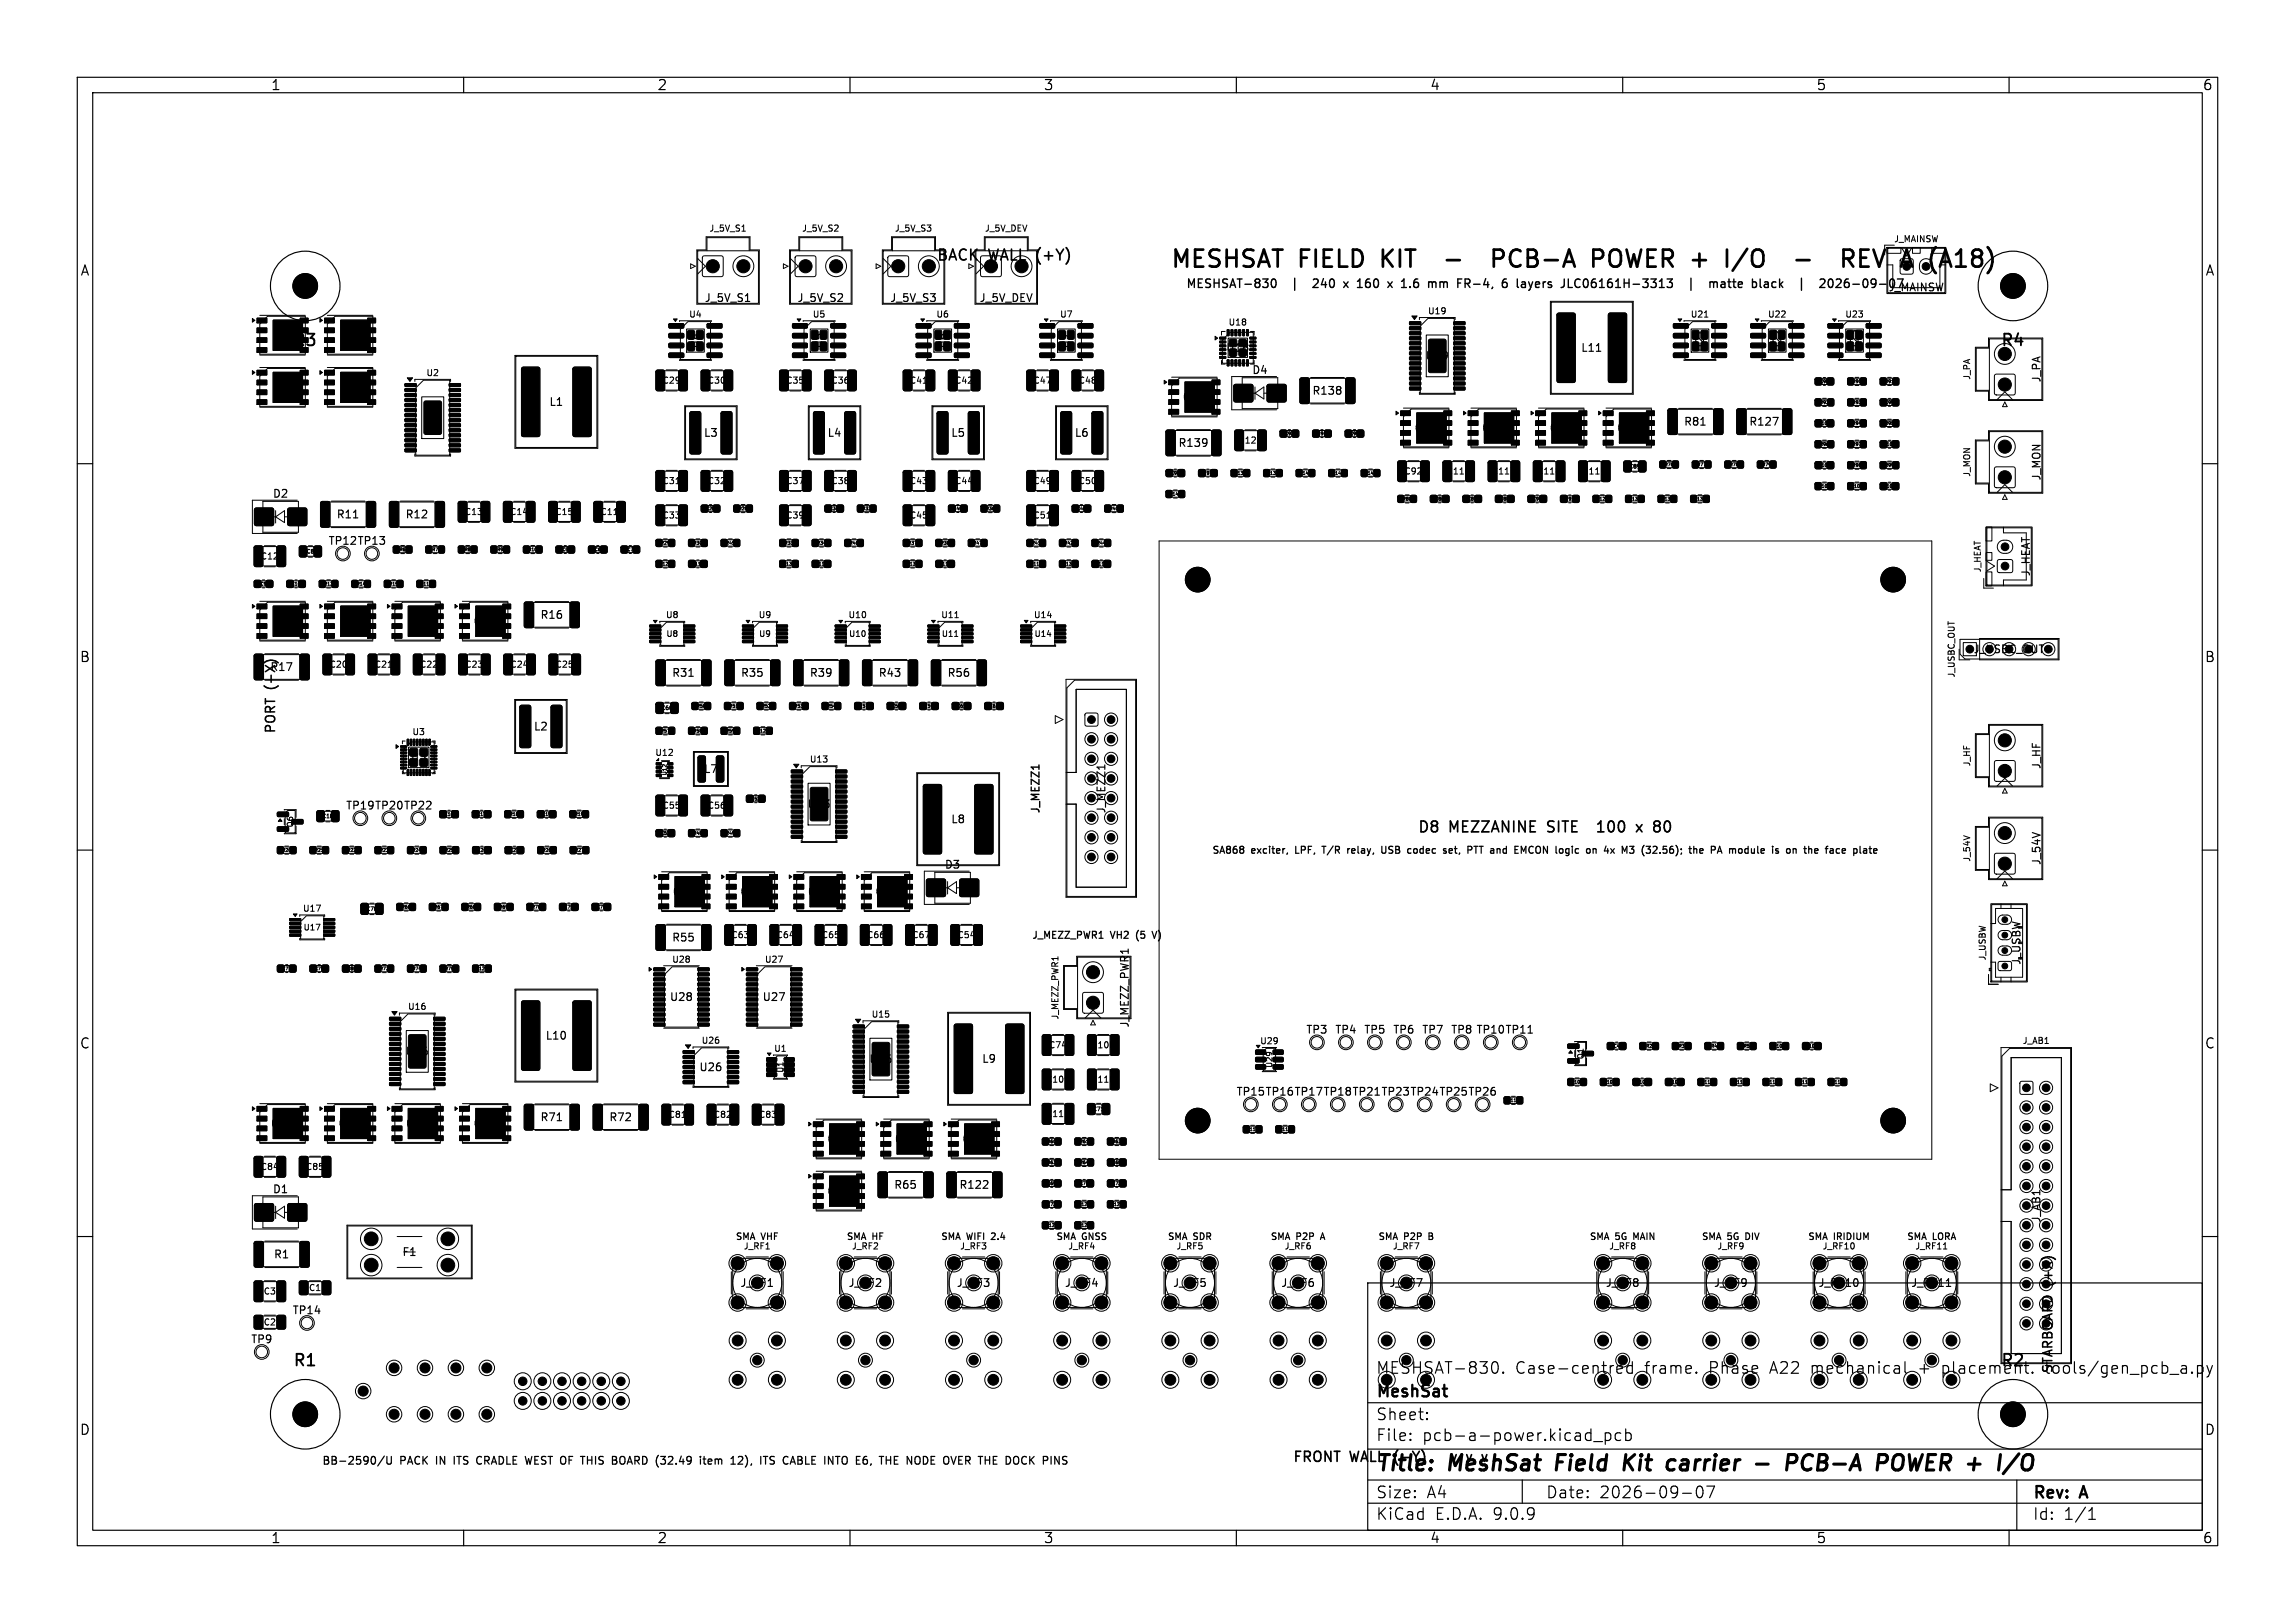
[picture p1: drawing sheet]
<svg xmlns="http://www.w3.org/2000/svg" width="297mm" height="210mm" viewBox="0 0 297 210" stroke-linecap="round" stroke-linejoin="round" font-family="sans-serif">
<defs><g id="words">
<g font-size="3.1">
<text x="151.3" y="35.1">MESHSAT FIELD</text>
<text x="179.4" y="35.1">KIT</text>
<text x="196.2" y="35.1">PCB-A</text>
<text x="209.7" y="35.1">POWER +</text>
<text x="228.2" y="35.1">I/O</text>
<text x="238.4" y="35.1">-</text>
<text x="245.8" y="35.1">REV</text>
<text x="254.1" y="35.1">A (A18)</text>
</g>
<g font-size="2.8">
<text x="178" y="190.9">Title:</text>
<text x="187.7" y="190.9">MeshSat</text>
<text x="202.3" y="190.9">Field</text>
<text x="211.8" y="190.9">Kit</text>
<text x="218.2" y="190.9">carrier</text>
<text x="230.5" y="190.9">-</text>
<text x="235.3" y="190.9">PCB-A</text>
<text x="247.8" y="190.9">POWER +</text>
</g>
<g font-size="2.1">
<text x="37.8" y="45.1">R3</text>
<text x="258.8" y="45.1">R4</text>
<text x="37.8" y="177.1">R1</text>
<text x="178" y="178">MESHSAT-830.</text>
<text x="196.1" y="178">Case-centred</text>
<text x="212.9" y="178">frame.</text>
<text x="221.4" y="178">Phase</text>
<text x="229.4" y="178">A22</text>
<text x="234.8" y="178">mechanical</text>
<text x="248.9" y="178">+</text>
<text x="252.1" y="178">placement.</text>
<text x="258.8" y="177.1">R2</text>
<text x="265.6" y="178">tools/gen_pcb_a.py</text>
<text x="178" y="184">Sheet:</text>
<text x="178" y="181.2">MeshSat</text>
<text x="178" y="186.7">File:</text>
<text x="184.1" y="186.7">pcb-a-power.kicad_pcb</text>
<text x="178" y="196.9">KiCad</text>
<text x="178" y="194.1">Size:</text>
<text x="184.7" y="194.1">A4</text>
<text x="185.7" y="196.9">E.D.A.</text>
<text x="193.3" y="196.9">9.0.9</text>
<text x="200" y="194.1">Date:</text>
<text x="207" y="194.1">2026-09-07</text>
<text x="263" y="194.3">Rev:</text>
<text x="263" y="196.9">Id:</text>
<text x="267.1" y="196.9">1/1</text>
<text x="269.4" y="194.3">A</text>
</g>
<g font-size="1.9">
<text x="121.1" y="34">BACK</text>
<text x="128" y="34">WALL</text>
<text x="134.5" y="34">(+Y)</text>
<text x="183.4" y="108">D8</text>
<text x="187.6" y="108">MEZZANINE</text>
<text x="200.6" y="108">SITE</text>
<text x="207.8" y="108">100</text>
<text x="213.3" y="108">x</text>
<text x="215.9" y="108">80</text>
</g>
<g font-size="1.8">
<text x="35" y="11.9">1</text>
<text x="85" y="11.9">2</text>
<text x="135" y="11.9">3</text>
<text x="185" y="11.9">4</text>
<text x="235" y="11.9">5</text>
<text x="285" y="11.9">6</text>
<text x="10.3" y="35.9">A</text>
<text x="285.4" y="35.9">A</text>
<text x="10.3" y="85.9">B</text>
<text x="285.3" y="85.9">B</text>
<text x="10.3" y="135.9">C</text>
<text x="285.3" y="135.9">C</text>
<text x="10.3" y="185.9">D</text>
<text x="285.3" y="185.9">D</text>
<text x="167.2" y="189.5">FRONT</text>
<text x="174.7" y="189.5">WALL (-Y)</text>
<text x="189.4" y="189.5">v</text>
<text x="191.8" y="189.5">v</text>
<text x="194.2" y="189.5">v</text>
<text x="35" y="199.9">1</text>
<text x="85" y="199.9">2</text>
<text x="135" y="199.9">3</text>
<text x="185" y="199.9">4</text>
<text x="235" y="199.9">5</text>
<text x="285" y="199.9">6</text>
</g>
<g font-size="1.7">
<text x="35.9" y="89.2" transform="rotate(-90 35.9 89.2)">(-X)</text>
<text x="35.9" y="95" transform="rotate(-90 35.9 95)">PORT</text>
<text x="265.9" y="177.8" transform="rotate(-90 265.9 177.8)">STARBOARD (+X)</text>
</g>
<g font-size="1.5">
<text x="153.4" y="37.5">MESHSAT-830</text>
<text x="167.5" y="37.5">|</text>
<text x="170.9" y="37.5">240</text>
<text x="175.2" y="37.5">x</text>
<text x="177.2" y="37.5">160</text>
<text x="181.5" y="37.5">x</text>
<text x="183.6" y="37.5">1.6</text>
<text x="187.3" y="37.5">mm</text>
<text x="191.4" y="37.5">FR-4,</text>
<text x="197.6" y="37.5">6</text>
<text x="199.8" y="37.5">layers</text>
<text x="205.9" y="37.5">JLC06161H-3313</text>
<text x="222.9" y="37.5">|</text>
<text x="226.3" y="37.5">matte</text>
<text x="232.1" y="37.5">black</text>
<text x="238.8" y="37.5">|</text>
<text x="242.2" y="37.5">2026-09-07</text>
</g>
<g font-size="1.4">
<text x="91.1" y="39.3">J_5V_S1</text>
<text x="103.1" y="39.3">J_5V_S2</text>
<text x="115.1" y="39.3">J_5V_S3</text>
<text x="126.7" y="39.3">J_5V_DEV</text>
<text x="90.7" y="45.2" transform="rotate(-90 90.7 45.2)">U4</text>
<text x="106.7" y="45.2" transform="rotate(-90 106.7 45.2)">U5</text>
<text x="122.7" y="45.2" transform="rotate(-90 122.7 45.2)">U6</text>
<text x="138.7" y="45.2" transform="rotate(-90 138.7 45.2)">U7</text>
<text x="158.6" y="45.7">U18</text>
<text x="184.4" y="46.8">U19</text>
<text x="204.5" y="45.7">L11</text>
<text x="220.7" y="45.7" transform="rotate(-90 220.7 45.7)">U21</text>
<text x="230.7" y="45.7" transform="rotate(-90 230.7 45.7)">U22</text>
<text x="240.7" y="45.7" transform="rotate(-90 240.7 45.7)">U23</text>
<text x="71" y="52.7">L1</text>
<text x="153" y="52.1">Q27</text>
<text x="162" y="48.6">D4</text>
<text x="169.7" y="51.3">R138</text>
<text x="264.3" y="49.6" transform="rotate(-90 264.3 49.6)">J_PA</text>
<text x="54.9" y="54.8">U2</text>
<text x="91" y="56.7">L3</text>
<text x="107" y="56.7">L4</text>
<text x="123" y="56.7">L5</text>
<text x="139" y="56.7">L6</text>
<text x="152.4" y="58">R139</text>
<text x="183" y="56.1">Q21</text>
<text x="191.7" y="56.1">Q22</text>
<text x="200.4" y="56.1">Q25</text>
<text x="209.2" y="56.1">Q26</text>
<text x="217.8" y="55.3">R81</text>
<text x="226.3" y="55.3">R127</text>
<text x="35.2" y="64.6">D2</text>
<text x="264.3" y="62.3" transform="rotate(-90 264.3 62.3)">J_MON</text>
<text x="42.4" y="70.7">TP12 TP13</text>
<text x="43.5" y="67.3">R11</text>
<text x="52.4" y="67.3">R12</text>
<text x="262.9" y="74.7" transform="rotate(-90 262.9 74.7)">J_HEAT</text>
<text x="61.2" y="81.1">Q10</text>
<text x="69.8" y="80.3">R16</text>
<text x="34.9" y="87">R17</text>
<text x="86.9" y="87.8">R31</text>
<text x="95.8" y="87.8">R35</text>
<text x="104.7" y="87.8">R39</text>
<text x="113.6" y="87.8">R43</text>
<text x="122.5" y="87.8">R56</text>
<text x="255.3" y="84.7">J_USBC_OUT</text>
<text x="69" y="94.7">L2</text>
<text x="53.1" y="98.7">U3</text>
<text x="91" y="100.2">L7</text>
<text x="264.3" y="99.6" transform="rotate(-90 264.3 99.6)">J_HF</text>
<text x="44.7" y="105">TP19 TP20 TP22</text>
<text x="104.4" y="104.8">U13</text>
<text x="123" y="106.7">L8</text>
<text x="134.8" y="105.4" transform="rotate(-90 134.8 105.4)">J_MEZZ1</text>
<text x="143.2" y="105.3" transform="rotate(-90 143.2 105.3)">J_MEZZ1</text>
<text x="122.2" y="112.6">D3</text>
<text x="264.3" y="112" transform="rotate(-90 264.3 112)">J_54V</text>
<text x="87" y="116.1">Q11</text>
<text x="95.7" y="116.1">Q12</text>
<text x="104.4" y="116.1">Q13</text>
<text x="113.2" y="116.1">Q14</text>
<text x="86.9" y="122">R55</text>
<text x="261.7" y="125" transform="rotate(-90 261.7 125)">J_USBW</text>
<text x="86.6" y="129.7">U28</text>
<text x="98.6" y="129.7">U27</text>
<text x="52.4" y="136.8">U16</text>
<text x="70.5" y="134.7">L10</text>
<text x="112.4" y="137.8">U15</text>
<text x="127" y="137.7">L9</text>
<text x="146.3" y="133.1" transform="rotate(-90 146.3 133.1)">J_MEZZ_PWR1</text>
<text x="168.9" y="134">TP3</text>
<text x="172.7" y="134">TP4</text>
<text x="176.4" y="134">TP5</text>
<text x="180.2" y="134">TP6</text>
<text x="183.9" y="134">TP7</text>
<text x="187.7" y="134">TP8 TP10 TP11</text>
<text x="90.4" y="138.8">U26</text>
<text x="159.9" y="142">TP15 TP16 TP17 TP18 TP21 TP23 TP24 TP25 TP26</text>
<text x="35" y="146.1">Q17</text>
<text x="43.7" y="146.1">Q18</text>
<text x="52.4" y="146.1">Q19</text>
<text x="61.2" y="146.1">Q20</text>
<text x="69.8" y="145.3">R71</text>
<text x="78.7" y="145.3">R72</text>
<text x="107" y="148.1">Q15</text>
<text x="115.7" y="148.1">Q16</text>
<text x="124.4" y="148.1">Q23</text>
<text x="35.2" y="154.6">D1</text>
<text x="107" y="154.9">Q24</text>
<text x="115.6" y="154">R65</text>
<text x="124.1" y="154">R122</text>
<text x="264.2" y="158.3" transform="rotate(-90 264.2 158.3)">J_AB1</text>
<text x="35.4" y="163">R1</text>
<text x="52" y="162.7">F1</text>
<text x="95.7" y="166.7">J_RF1</text>
<text x="109.7" y="166.7">J_RF2</text>
<text x="123.7" y="166.7">J_RF3</text>
<text x="137.7" y="166.7">J_RF4</text>
<text x="151.7" y="166.7">J_RF5</text>
<text x="165.7" y="166.7">J_RF6</text>
<text x="179.7" y="166.7">J_RF7</text>
<text x="207.7" y="166.7">J_RF8</text>
<text x="221.7" y="166.7">J_RF9</text>
<text x="235.2" y="166.7">J_RF10</text>
<text x="247.2" y="166.7">J_RF11</text>
<text x="37.8" y="170.3">TP14</text>
<text x="32.4" y="174">TP9</text>
<text x="41.6" y="189.7">BB-2590/U</text>
<text x="51.8" y="189.7">PACK</text>
<text x="56.7" y="189.7">IN</text>
<text x="59.2" y="189.7">ITS</text>
<text x="62.5" y="189.7">CRADLE WEST OF</text>
<text x="76.8" y="189.7">THIS</text>
<text x="81.1" y="189.7">BOARD</text>
<text x="87.1" y="189.7">(32.49</text>
<text x="93.1" y="189.7">item</text>
<text x="97.3" y="189.7">12),</text>
<text x="101.4" y="189.7">ITS</text>
<text x="104.7" y="189.7">CABLE</text>
<text x="110.3" y="189.7">INTO</text>
<text x="114.7" y="189.7">E6,</text>
<text x="118" y="189.7">THE NODE</text>
<text x="126.8" y="189.7">OVER THE DOCK</text>
</g>
<g font-size="1.3">
<text x="156.8" y="110.7">SA868</text>
<text x="162" y="110.7">exciter,</text>
<text x="167.9" y="110.7">LPF,</text>
<text x="171.7" y="110.7">T/R</text>
<text x="175.2" y="110.7">relay,</text>
<text x="180" y="110.7">USB</text>
<text x="183.6" y="110.7">codec</text>
<text x="188.6" y="110.7">set,</text>
<text x="192" y="110.7">PTT</text>
<text x="195.3" y="110.7">and</text>
<text x="198.7" y="110.7">EMCON</text>
<text x="204.3" y="110.7">logic</text>
<text x="208.6" y="110.7">on</text>
<text x="211.2" y="110.7">4x</text>
<text x="213.8" y="110.7">M3</text>
<text x="216.6" y="110.7">(32.56);</text>
<text x="223.1" y="110.7">the</text>
<text x="226.2" y="110.7">PA</text>
<text x="228.9" y="110.7">module</text>
<text x="234.7" y="110.7">is</text>
<text x="236.9" y="110.7">on</text>
<text x="239.5" y="110.7">the</text>
<text x="242.6" y="110.7">face</text>
<text x="133.5" y="121.7">J_MEZZ_PWR1</text>
<text x="143.8" y="121.7">VH2</text>
<text x="147.3" y="121.7">(5</text>
<text x="149.8" y="121.7">V)</text>
</g>
<g font-size="1.2">
<text x="95.1" y="160.7">SMA</text>
<text x="98.5" y="160.7">VHF</text>
<text x="109.5" y="160.7">SMA</text>
<text x="112.9" y="160.7">HF</text>
<text x="121.7" y="160.7">SMA</text>
<text x="125.1" y="160.7">WIFI</text>
<text x="128.6" y="160.7">2.4</text>
<text x="136.6" y="160.7">SMA</text>
<text x="140" y="160.7">GNSS</text>
<text x="151" y="160.7">SMA</text>
<text x="154.5" y="160.7">SDR</text>
<text x="164.3" y="160.7">SMA</text>
<text x="167.8" y="160.7">P2P</text>
<text x="171.2" y="160.7">A</text>
<text x="178.3" y="160.7">SMA</text>
<text x="181.7" y="160.7">P2P</text>
<text x="185.2" y="160.7">B</text>
<text x="205.6" y="160.7">SMA</text>
<text x="209.1" y="160.7">5G</text>
<text x="211.7" y="160.7">MAIN</text>
<text x="220.1" y="160.7">SMA</text>
<text x="223.6" y="160.7">5G</text>
<text x="226.2" y="160.7">DIV</text>
<text x="233.9" y="160.7">SMA</text>
<text x="237.3" y="160.7">IRIDIUM</text>
<text x="246.7" y="160.7">SMA</text>
<text x="250.1" y="160.7">LORA</text>
</g>
<g font-size="1.1">
<text x="91.7" y="30.1">J_5V_S1</text>
<text x="103.7" y="30.1">J_5V_S2</text>
<text x="115.7" y="30.1">J_5V_S3</text>
<text x="127.4" y="30.1">J_5V_DEV</text>
<text x="245" y="31.5">J_MAINSW</text>
<text x="89.1" y="41.2">U4</text>
<text x="105.1" y="41.2">U5</text>
<text x="121.1" y="41.2">U6</text>
<text x="137.1" y="41.2">U7</text>
<text x="184.7" y="40.8">U19</text>
<text x="218.7" y="41.2">U21</text>
<text x="228.7" y="41.2">U22</text>
<text x="238.7" y="41.2">U23</text>
<text x="158.9" y="42.3">U18</text>
<text x="55.1" y="48.8">U2</text>
<text x="85.7" y="49.8">C29</text>
<text x="91.5" y="49.8">C30</text>
<text x="101.7" y="49.8">C35</text>
<text x="107.5" y="49.8">C36</text>
<text x="117.7" y="49.8">C41</text>
<text x="123.5" y="49.8">C42</text>
<text x="133.7" y="49.8">C47</text>
<text x="139.5" y="49.8">C48</text>
<text x="255.1" y="49.2" transform="rotate(-90 255.1 49.2)">J_PA</text>
<text x="160.2" y="57.6">C120</text>
<text x="85.7" y="62.8">C31</text>
<text x="91.5" y="62.8">C32</text>
<text x="101.7" y="62.8">C37</text>
<text x="107.5" y="62.8">C38</text>
<text x="117.7" y="62.8">C43</text>
<text x="123.5" y="62.8">C44</text>
<text x="133.7" y="62.8">C49</text>
<text x="139.5" y="62.8">C50</text>
<text x="181.7" y="61.6">C92</text>
<text x="187.1" y="61.6">C116</text>
<text x="193" y="61.6">C117</text>
<text x="198.8" y="61.6">C118</text>
<text x="204.7" y="61.6">C119</text>
<text x="255.1" y="61.8" transform="rotate(-90 255.1 61.8)">J_MON</text>
<text x="60.1" y="66.8">C13</text>
<text x="65.9" y="66.8">C14</text>
<text x="71.8" y="66.8">C15</text>
<text x="77.6" y="66.8">C11</text>
<text x="85.7" y="67.3">C33</text>
<text x="101.7" y="67.3">C39</text>
<text x="117.7" y="67.3">C45</text>
<text x="133.7" y="67.3">C51</text>
<text x="33.7" y="72.6">C12</text>
<text x="256.5" y="74.1" transform="rotate(-90 256.5 74.1)">J_HEAT</text>
<text x="86.1" y="80.1">U8</text>
<text x="98.1" y="80.1">U9</text>
<text x="109.7" y="80.1">U10</text>
<text x="121.7" y="80.1">U11</text>
<text x="133.7" y="80.1">U14</text>
<text x="42.6" y="86.6">C20</text>
<text x="48.4" y="86.6">C21</text>
<text x="54.3" y="86.6">C22</text>
<text x="60.1" y="86.6">C23</text>
<text x="66" y="86.6">C24</text>
<text x="71.8" y="86.6">C25</text>
<text x="253.1" y="87.8" transform="rotate(-90 253.1 87.8)">J_USBC_OUT</text>
<text x="53.3" y="95.3">U3</text>
<text x="84.7" y="98">U12</text>
<text x="104.7" y="98.8">U13</text>
<text x="255.1" y="99.2" transform="rotate(-90 255.1 99.2)">J_HF</text>
<text x="85.7" y="104.8">C55</text>
<text x="91.5" y="104.8">C56</text>
<text x="255.1" y="111.6" transform="rotate(-90 255.1 111.6)">J_54V</text>
<text x="39.1" y="118.1">U17</text>
<text x="86.9" y="124.7">U28</text>
<text x="94.6" y="121.6">C63</text>
<text x="98.9" y="124.7">U27</text>
<text x="100.4" y="121.6">C64</text>
<text x="106.3" y="121.6">C65</text>
<text x="112.1" y="121.6">C66</text>
<text x="118" y="121.6">C67</text>
<text x="123.8" y="121.6">C54</text>
<text x="257.1" y="124.4" transform="rotate(-90 257.1 124.4)">J_USBW</text>
<text x="52.7" y="130.8">U16</text>
<text x="112.7" y="131.8">U15</text>
<text x="90.7" y="135.2">U26</text>
<text x="100.1" y="136.3">U1</text>
<text x="135.7" y="135.8">C74</text>
<text x="137.1" y="132" transform="rotate(-90 137.1 132)">J_MEZZ_PWR1</text>
<text x="141.1" y="135.8">C108</text>
<text x="163" y="135.3">U29</text>
<text x="261.7" y="135.2">J_AB1</text>
<text x="135.3" y="140.3">C109</text>
<text x="141.1" y="140.3">C110</text>
<text x="86.4" y="144.8">C81</text>
<text x="92.3" y="144.8">C82</text>
<text x="98.1" y="144.8">C83</text>
<text x="135.3" y="144.7">C111</text>
<text x="33.7" y="151.6">C84</text>
<text x="39.5" y="151.6">C85</text>
<text x="96.2" y="161.8">J_RF1</text>
<text x="110.2" y="161.8">J_RF2</text>
<text x="124.2" y="161.8">J_RF3</text>
<text x="138.2" y="161.8">J_RF4</text>
<text x="152.2" y="161.8">J_RF5</text>
<text x="166.2" y="161.8">J_RF6</text>
<text x="180.2" y="161.8">J_RF7</text>
<text x="208.2" y="161.8">J_RF8</text>
<text x="222.2" y="161.8">J_RF9</text>
<text x="235.8" y="161.8">J_RF10</text>
<text x="247.8" y="161.8">J_RF11</text>
<text x="34" y="167.7">C3</text>
<text x="39.9" y="167.2">C1</text>
<text x="34" y="171.7">C2</text>
</g>
<g font-size="1">
<text x="86.2" y="82.6">U8</text>
<text x="98.2" y="82.6">U9</text>
<text x="109.8" y="82.6">U10</text>
<text x="121.8" y="82.6">U11</text>
<text x="133.8" y="82.6">U14</text>
<text x="38.1" y="107.1" transform="rotate(-90 38.1 107.1)">Q6</text>
<text x="39.2" y="120.5">U17</text>
<text x="205.1" y="137.1" transform="rotate(-90 205.1 137.1)">Q1</text>
<text x="101.5" y="138.9" transform="rotate(-90 101.5 138.9)">U1</text>
<text x="164.8" y="138.3" transform="rotate(-90 164.8 138.3)">U29</text>
</g>
<g font-size=".7">
<text x="210.8" y="60.7">C89</text>
<text x="39.6" y="71.7">C8</text>
<text x="85.5" y="92">C60</text>
<text x="86.4" y="100.4" transform="rotate(-90 86.4 100.4)">U12</text>
<text x="41.6" y="106">C18</text>
<text x="47.3" y="118">C78</text>
<text x="141.4" y="143.9">C71</text>
</g>
<g font-size=".6">
<text x="235.5" y="49.6">C98</text>
<text x="235.5" y="52.4">R92</text>
<text x="239.7" y="52.4">R93</text>
<text x="239.7" y="49.6">R90</text>
<text x="243.9" y="52.4">C99</text>
<text x="243.9" y="49.6">R91</text>
<text x="166.2" y="56.4">C93</text>
<text x="170.4" y="56.4">C94</text>
<text x="174.7" y="56.4">C95</text>
<text x="235.3" y="55.1">C100</text>
<text x="235.5" y="57.8">R96</text>
<text x="239.7" y="55.1">R94</text>
<text x="239.7" y="57.8">R97</text>
<text x="243.7" y="57.8">C101</text>
<text x="243.9" y="55.1">R95</text>
<text x="151.3" y="64.2">R143</text>
<text x="151.5" y="61.5">C96</text>
<text x="155.7" y="61.5">C97</text>
<text x="159.7" y="61.5">R136</text>
<text x="163.9" y="61.5">R137</text>
<text x="168.1" y="61.5">R140</text>
<text x="172.3" y="61.5">R141</text>
<text x="176.5" y="61.5">R142</text>
<text x="181.5" y="64.8">R80</text>
<text x="185.7" y="64.8">C86</text>
<text x="189.9" y="64.8">C87</text>
<text x="194.1" y="64.8">C88</text>
<text x="198.3" y="64.8">C90</text>
<text x="202.5" y="64.8">C91</text>
<text x="206.5" y="64.8">R128</text>
<text x="210.8" y="64.8">R133</text>
<text x="215" y="64.8">R134</text>
<text x="215.4" y="60.4">R76</text>
<text x="219.2" y="64.8">R135</text>
<text x="219.6" y="60.4">R77</text>
<text x="223.8" y="60.4">R78</text>
<text x="228" y="60.4">R79</text>
<text x="235.3" y="63.2">R100</text>
<text x="235.3" y="60.5">C102</text>
<text x="239.5" y="63.2">R101</text>
<text x="239.7" y="60.5">R98</text>
<text x="243.7" y="63.2">C103</text>
<text x="243.9" y="60.5">R99</text>
<text x="51.7" y="71.4">R6</text>
<text x="55.9" y="71.4">R7</text>
<text x="60.1" y="71.4">R8</text>
<text x="64.3" y="71.4">R9</text>
<text x="68.3" y="71.4">R10</text>
<text x="72.7" y="71.4">C5</text>
<text x="76.9" y="71.4">C6</text>
<text x="81.1" y="71.4">C7</text>
<text x="85.5" y="70.5">R29</text>
<text x="89.7" y="70.5">R30</text>
<text x="91.3" y="66.1">C28</text>
<text x="93.9" y="70.5">R45</text>
<text x="95.5" y="66.1">R28</text>
<text x="101.5" y="70.5">R33</text>
<text x="105.7" y="70.5">R34</text>
<text x="107.3" y="66.1">C34</text>
<text x="109.9" y="70.5">R46</text>
<text x="111.5" y="66.1">R32</text>
<text x="117.5" y="70.5">R37</text>
<text x="121.7" y="70.5">R38</text>
<text x="123.3" y="66.1">C40</text>
<text x="125.9" y="70.5">R47</text>
<text x="127.5" y="66.1">R36</text>
<text x="133.5" y="70.5">R41</text>
<text x="137.7" y="70.5">R42</text>
<text x="139.3" y="66.1">C46</text>
<text x="141.9" y="70.5">R44</text>
<text x="143.5" y="66.1">R40</text>
<text x="33.7" y="75.8">C9</text>
<text x="37.7" y="75.8">C10</text>
<text x="41.9" y="75.8">R13</text>
<text x="46.1" y="75.8">R14</text>
<text x="50.3" y="75.8">R15</text>
<text x="54.3" y="75.8">R119</text>
<text x="85.3" y="73.3">R129</text>
<text x="89.5" y="73.3">C112</text>
<text x="101.3" y="73.3">R130</text>
<text x="105.5" y="73.3">C113</text>
<text x="117.3" y="73.3">R131</text>
<text x="121.5" y="73.3">C114</text>
<text x="133.3" y="73.3">R115</text>
<text x="137.5" y="73.3">R132</text>
<text x="141.7" y="73.3">C115</text>
<text x="85.5" y="94.9">R57</text>
<text x="89.7" y="94.9">R58</text>
<text x="90.1" y="91.6">R50</text>
<text x="93.9" y="94.9">R59</text>
<text x="94.3" y="91.6">R51</text>
<text x="97.9" y="94.9">R120</text>
<text x="98.5" y="91.6">R52</text>
<text x="102.8" y="91.6">R53</text>
<text x="107" y="91.6">R54</text>
<text x="111.2" y="91.6">C57</text>
<text x="115.4" y="91.6">C58</text>
<text x="119.6" y="91.6">C59</text>
<text x="123.8" y="91.6">C61</text>
<text x="128" y="91.6">C62</text>
<text x="57.5" y="105.6">C16</text>
<text x="61.7" y="105.6">C17</text>
<text x="65.9" y="105.6">R18</text>
<text x="70.1" y="105.6">C19</text>
<text x="74.3" y="105.6">R19</text>
<text x="97.2" y="103.6">C52</text>
<text x="36.5" y="110.3">R20</text>
<text x="40.7" y="110.3">R21</text>
<text x="44.9" y="110.3">R22</text>
<text x="49.1" y="110.3">R23</text>
<text x="53.3" y="110.3">R24</text>
<text x="57.5" y="110.3">R25</text>
<text x="61.7" y="110.3">C26</text>
<text x="65.9" y="110.3">C27</text>
<text x="70.2" y="110.3">R26</text>
<text x="74.4" y="110.3">R27</text>
<text x="85.5" y="108.1">C53</text>
<text x="89.7" y="108.1">R48</text>
<text x="93.9" y="108.1">R49</text>
<text x="51.9" y="117.6">R66</text>
<text x="56.1" y="117.6">R67</text>
<text x="60.4" y="117.6">R68</text>
<text x="64.6" y="117.6">R69</text>
<text x="68.8" y="117.6">R70</text>
<text x="73" y="117.6">C75</text>
<text x="77.2" y="117.6">C76</text>
<text x="36.5" y="125.6">C77</text>
<text x="40.7" y="125.6">C79</text>
<text x="44.9" y="125.6">C80</text>
<text x="49.1" y="125.6">R73</text>
<text x="53.3" y="125.6">R74</text>
<text x="57.5" y="125.6">R75</text>
<text x="61.5" y="125.6">R121</text>
<text x="208.8" y="135.6">C4</text>
<text x="213" y="135.6">R2</text>
<text x="217.2" y="135.6">R3</text>
<text x="221.4" y="135.6">R4</text>
<text x="225.6" y="135.6">R5</text>
<text x="229.4" y="135.6">R102</text>
<text x="233.7" y="135.6">C104</text>
<text x="195" y="142.7">R116</text>
<text x="203.3" y="140.3">R103</text>
<text x="207.5" y="140.3">R104</text>
<text x="211.7" y="140.3">C106</text>
<text x="215.9" y="140.3">C107</text>
<text x="220.1" y="140.3">R110</text>
<text x="224.3" y="140.3">R111</text>
<text x="228.5" y="140.3">R112</text>
<text x="232.8" y="140.3">R113</text>
<text x="237" y="140.3">R114</text>
<text x="135.5" y="148">R60</text>
<text x="139.7" y="148">R61</text>
<text x="143.9" y="148">R62</text>
<text x="161.3" y="146.4">R117</text>
<text x="165.5" y="146.4">R118</text>
<text x="135.5" y="153.4">C69</text>
<text x="135.5" y="150.7">R63</text>
<text x="139.7" y="153.4">C70</text>
<text x="139.7" y="150.7">R64</text>
<text x="143.9" y="153.4">C72</text>
<text x="143.9" y="150.7">C68</text>
<text x="135.3" y="158.8">R125</text>
<text x="135.5" y="156.1">C73</text>
<text x="139.5" y="156.1">R123</text>
<text x="139.5" y="158.8">R126</text>
<text x="143.7" y="156.1">R124</text>
</g>
</g></defs>
<g fill="none" stroke="#000" stroke-width=".15">
<path d="M10 10h277v190h-277zM12 12h273v186h-273zM60 10v2M110 10v2M160 10v2M210 10v2M260 10v2M38.7 36.5v1M38.7 36.9h.6M39.3 36.5v1M39.7 36.5h.6l-.3 .3 .3 .1v.5l-.2 .1-.4-.1M96.5 39h.5"/>
<path d="M250.6 36.6l.2 1 .2-.7 .2 .7 .2-1M259.7 36.9h.6M259.7 36.5v1M260.3 36.5v1M261 36.4l-.3 .7h.7M261.2 36.8v.7M35.8 49.7a.34 .34 0 0 1 .4-.1 .34 .34 0 0 1 .2 .3v.3a.33 .33 0 0 1-.3 .4 .33 .33 0 0 1-.3-.4zM35.8 43a.34 .34 0 0 1 .4-.2 .34 .34 0 0 1 .2 .4v.3a.33 .33 0 0 1-.3 .3 .33 .33 0 0 1-.3-.3zM35.9 50.3l.6 .4M35.9 43.6l.6 .3M36.8 42.9l.1-.1 .4 .1M37 49.5l-.2 .7h.6"/>
<path d="M37.3 49.9v.7M37.3 43.3l-.5 .5h.6M44.5 49.7a.34 .34 0 0 1 .4-.1 .34 .34 0 0 1 .3 .3v.3a.33 .33 0 0 1-.4 .4 .33 .33 0 0 1-.3-.4zM44.5 43a.34 .34 0 0 1 .4-.2 .34 .34 0 0 1 .3 .4v.3a.33 .33 0 0 1-.4 .3 .33 .33 0 0 1-.3-.3zM44.7 50.3l.5 .4M44.7 43.6l.5 .3M45.5 42.8h.6l-.3 .4 .3 .1v.4l-.2 .1-.4-.1M46.1 49.6h-.5l-.1 .5 .2-.1h.3l.1 .2v.3l-.2 .1-.4-.1M156.1 56.9v.6M156.2 57.2l-.1 .1M173.5 50.1v.2M173.5 50.5v.4"/>
<path d="M185.3 55.8h.6M206.6 45.5h.6M220.1 55h.6M220.5 42.8v.6M229.4 54h.7l-.4 1M10 60h2M35.9 79.9a.33 .33 0 0 1 .3 0 .33 .33 0 0 1 .2 .3v.3a.33 .33 0 0 1-.3 .3 .33 .33 0 0 1-.3-.3v-.3zM36.8 79.8h.6l-.4 1M44.6 79.9a.33 .33 0 0 1 .4 0 .33 .33 0 0 1 .2 .3v.3a.33 .33 0 0 1-.4 .3 .33 .33 0 0 1-.3-.3v-.3zM45.7 67h.6M53.3 80a.34 .34 0 0 1 .4-.2 .34 .34 0 0 1 .2 .4v.3a.33 .33 0 0 1-.3 .3 .33 .33 0 0 1-.4-.3zM154.2 74.5v1"/>
<path d="M154.2 74.9h.6M154.8 74.5v1M155.2 74.5h.7l-.5 1M244.2 74.5v1M244.2 74.9h.6M244.8 74.5v1M245.4 74.9l-.2-.2 .2-.2h.2l.2 .1-.2 .3M245.4 74.9l-.2 .2v.2l.2 .2h.2l.2-.2v-.2l-.2-.2M245.4 74.9h.2M285 60h2M35.9 80.6l.6 .3M44.7 80.6l.5 .3"/>
<path d="M45.7 80.3l-.2-.2 .2-.3 .3 .1 .1 .1-.2 .3M45.7 80.3l-.2 .1 .1 .3 .1 .1h.3l.1-.2v-.2l-.2-.1M45.7 80.3h.2M53.4 80.6l.5 .3M54.9 80.3l-.2 .1h-.3l-.1-.1 .1-.4 .3-.1 .1 .1a.66 .66 0 0 1-.2 .9h-.2M89.1 87.5h.6M143 99v.5M10 110h2M89.3 115.8h.6M285 110h2M197.7 133.7h.6M72.1 145h.6"/>
<path d="M127.2 153.8h.6M127.8 152.9v.3M154.2 144.9h.6M154.2 144.5v1M154.8 144.5v1M155.8 144.5h-.5l-.1 .4 .2-.1 .3 .1 .1 .1v.4l-.2 .1-.4-.1M244.2 144.5v1M244.2 144.9h.6M244.8 144.5v1M245.7 144.5a.4 .4 0 0 0-.5 .4v.4l.1 .1 .3 .1 .2-.1v-.4l-.1-.1-.3-.1-.2 .2M10 160h2M177 166h108v32h-108z"/>
<path d="M193.4 176.2a.38 .38 0 0 1 .4 .3 .77 .77 0 0 1-.4 1.2M194.5 177.6h.1l-.1 .1M194.5 177.6v.1M209.2 177.2l.8-.1-.1-.3-.4-.1-.3 .2 .1 .7 .2 .1 .4-.1M211.2 176.8l-.4-.1-.3 .3v.4l.2 .2 .1 .1 .4-.1M211.2 176.2v1.5M219.5 177.6v.1M219.5 177.6h.1l-.1 .1M246.5 176.2v1.3l.2 .2M251.9 166.5h.6M263 177.6h.1l-.1 .1M263 177.6v.1"/>
<path d="M284.4 176.8l.4-.1 .3 .3v.4l-.1 .2-.2 .1-.4-.1M285 160h2M285.6 176.7l.4 1M286 177.7l-.2 .4-.2 .1M286.3 176.7l-.3 1M38.7 182.5v1M38.7 182.9h.6M39.3 182.5v1M39.7 183.5h.6M39.7 182.7l.3-.2v1M60 198v2M110 198v2"/>
<path d="M160 198v2M177 194.5h108M177 191.5h108M177 187.5h108M177 181.5h108M182.5 186.3h.1l-.1 .1M182.5 186.3v.1M182.5 185.5v.1M182.5 185.5h.1l-.1 .1M184.7 183.6v.1M184.7 183.6h-.1l.1 .1M184.7 182.8v.1"/>
<path d="M184.7 182.8h-.1l.1 .1M197 191.5v3M206.2 186.5h1.2M207.7 185.4v1.5M207.7 185.5l.5-.1 .3 .3v.4l-.2 .2-.1 .1-.5-.1M209.7 185.5l-.4-.1-.3 .3v.4l.2 .2 .1 .1 .4-.1M210 198v2M210.4 185.5l.4-.1 .3 .3v.4l-.1 .2-.2 .1-.4-.1M210.4 184.9v1.5M217.7 193.2h1.2M219.7 192.4a.36 .36 0 0 1 .6 .2 .77 .77 0 0 1-.4 1.2 1 1 0 0 1-.2-1.4zM220.9 192.3h1l-.7 1.5"/>
<path d="M259.7 182.5v1M259.7 182.9h.6M260 198v2M260.3 182.5v1M260.7 182.6l.4-.1 .2 .1v.1l-.6 .8h.6M261 191.5v6.5M270.3 196.6h.9M270.3 195.5l.4-.4v1.5"/>
<circle cx="39.5" cy="37" r="4.5"/>
<circle cx="260.5" cy="37" r="4.5"/>
<circle cx="39.5" cy="183" r="4.5"/>
<circle cx="260.5" cy="183" r="4.5"/>
</g>
<path d="M201.6 188.2l-.2 2M210.4 188.2l-.2 2M210.6 189.1l.7 1.1M211.6 188.2l-1.3 1.2M216.6 188.9l.2 .1M217.6 189.5l-.1 .2v.4M227.3 189.4h1.5M232.4 189.1a.51 .51 0 0 0-.2-.9h-.7l-.3 2M234.6 188.4a.73 .73 0 0 0-1.2 .3 .97 .97 0 0 0 .4 1.5l.6-.2M245 188.9a.71 .71 0 0 1 .5-.7 .71 .71 0 0 1 .8 .3 1.66 1.66 0 0 1-.4 1.6l-.6 .1-.3-.3M262.9 188.3a1.5 1.5 0 0 1 0 1.6" fill="none" stroke="#000" stroke-width=".4"/>
<g fill="none" stroke="#000" stroke-width=".13">
<path d="M89.4 34.2l.6 .3-.6 .3zM90.3 32.5h7.9v6.8h-7.9zM90.3 33.5l1 1-1 1M91 33.2l.1-.1h2.2l.2 .1 .1 .2v2.2l-.1 .1-.2 .1h-2.2l-.1-.1-.1-.1v-2.2zM91.4 30.6h5.7v1.7h1.2v7.1h-8.1v-7.1h1.2zM91.5 32.5v-1.7h5.5v1.7M96 29.9h.5M101.4 34.2l.6 .3-.6 .3zM102.3 32.5h7.9v6.8h-7.9zM102.3 33.5l1 1-1 1M103 33.2l.1-.1h2.2l.2 .1 .1 .2v2.2l-.1 .1-.2 .1h-2.2l-.1-.1-.1-.1v-2.2zM103.4 30.6h5.7v1.7h1.2v7.1h-8.1v-7.1h1.2z"/>
<path d="M103.5 32.5v-1.7h5.5v1.7M113.4 34.2l.6 .3-.6 .3zM114.3 32.5h7.9v6.8h-7.9zM114.3 33.5l1 1-1 1M115 33.2l.1-.1h2.2l.2 .1 .1 .2v2.2l-.1 .1-.2 .1h-2.2l-.1-.1-.1-.1v-2.2zM115.5 32.5v-1.7h5.5v1.7M121.1 32.3v-1.7h-5.7v1.7h-1.2v7.1h8.1v-7.1M125.4 34.2v.6l.6-.3M126.3 32.5h7.9v6.8h-7.9zM126.3 33.5l1 1-1 1M127 33.2l.1-.1h2.2l.2 .1 .1 .2v2.2l-.1 .1-.2 .1h-2.2l-.1-.1-.1-.1v-2.2zM127.4 30.6h5.7v1.7h1.2v7.1h-8.1v-7.1h1.2z"/>
<path d="M127.5 32.5v-1.7h5.5v1.7M200.6 39h10.8v12h-10.8zM200.7 39.1h10.5v11.8h-10.5zM244.2 32h7.6v6h-7.6zM244.2 32h1.8v.8h-1.8zM244.2 34.3h.7v2.9h6.2v-2.9M244.3 32.1h7.4v5.8h-7.4zM245.2 31.7h-1.3v1.3M33.3 41.2h1.2v.6h-1.2zM33.3 42.4h1.2v.6h-1.2zM33.3 43.7h1.2v.6h-1.2zM33.3 45h1.2v.6h-1.2z"/>
<path d="M33.3 47.9h1.2v.6h-1.2zM33.3 49.2h1.2v.6h-1.2zM33.3 50.5h1.2v.6h-1.2zM33.3 51.7h1.2v.6h-1.2zM33.6 47.6h5.9M33.6 52.7h5.9M33.6 40.8h5.9M33.6 45.9h5.9M34.6 47.7h4.9v4.9h-5.9v-3.9zM34.6 40.9h4.9v4.9h-5.9v-3.9zM35.4 41.4h3.8v3.9h-3.8zM35.4 48.2h3.8v3.9h-3.8z"/>
<path d="M38.8 41.2h1.1v.6h-1.1zM38.8 42.4h1.1v.6h-1.1zM38.8 47.9h1.1v.6h-1.1zM38.8 49.2h1.1v.6h-1.1zM38.8 50.5h1.1v.6h-1.1zM38.8 51.7h1.1v.6h-1.1zM42 47.9h1.3v.6h-1.3zM42 49.2h1.3v.6h-1.3zM42 50.5h1.3v.6h-1.3zM42 51.7h1.3v.6h-1.3zM42 41.2h1.3v.6h-1.3zM42 42.4h1.3v.6h-1.3z"/>
<path d="M42 43.7h1.3v.6h-1.3zM42 45h1.3v.6h-1.3zM42.4 47.6h5.8M42.4 52.7h5.8M42.4 40.8h5.8M42.4 45.9h5.8M43.4 40.9h4.8v4.9h-5.8v-3.9zM43.4 47.7h4.8v4.9h-5.8v-3.9zM44.1 48.2h3.8v3.9h-3.8zM44.1 41.4h3.8v3.9h-3.8zM47.6 47.9h1v.6h-1zM47.6 49.2h1v.6h-1z"/>
<path d="M47.6 50.5h1v.6h-1zM47.6 51.7h1v.6h-1zM47.6 41.2h1v.6h-1zM47.6 42.4h1v.6h-1zM47.6 43.7h1v.6h-1zM47.6 45h1v.6h-1zM52.4 49.7l1.4-.1 .1 .4h-1.4zM52.4 50.3h1.4l.1 .3-1.4 .1zM52.4 51l1.4-.1 .1 .4h-1.4zM52.4 51.6h1.4l.1 .3-1.4 .1zM52.4 52.3l1.4-.1 .1 .4h-1.4zM52.4 52.9h1.4l.1 .3-1.4 .1z"/>
<path d="M52.4 53.6l1.4-.1 .1 .4h-1.4zM52.4 54.2h1.4l.1 .3-1.4 .1zM52.4 54.9l1.4-.1 .1 .4h-1.4zM52.4 55.5h1.4l.1 .3-1.4 .1zM52.4 56.2l1.4-.1 .1 .4h-1.4zM52.4 56.8h1.4l.1 .3-1.4 .1zM52.4 57.5l1.4-.1 .1 .4h-1.4zM52.4 58.1h1.4l.1 .3-1.4 .1zM53.7 49.4v-.3h4.6v.3M53.7 58.7v.3h4.6v-.3M54.6 51.3h2.8v5.4h-2.8zM54.8 49.2h3.4v9.7h-4.4v-8.7z"/>
<path d="M58.2 58.1h1.3l.1 .3-1.4 .1zM58.2 57.5l1.3-.1 .1 .4h-1.4zM58.2 56.8h1.3l.1 .3-1.4 .1zM58.2 56.2l1.3-.1 .1 .4h-1.4zM58.2 55.5h1.3l.1 .3-1.4 .1zM58.2 54.9l1.3-.1 .1 .4h-1.4zM58.2 54.2h1.3l.1 .3-1.4 .1zM58.2 53.6l1.3-.1 .1 .4h-1.4zM58.2 52.9h1.3l.1 .3-1.4 .1zM58.2 52.3l1.3-.1 .1 .4h-1.4zM58.2 51.6h1.3l.1 .3-1.4 .1zM58.2 51l1.3-.1 .1 .4h-1.4z"/>
<path d="M58.2 50.3h1.3l.1 .3-1.4 .1zM58.2 49.7l1.3-.1 .1 .4h-1.4zM66.6 46h10.8v12h-10.8zM66.7 46.1h10.6v11.8h-10.6zM67.6 47.6l.1-.1h1.9l.2 .2 .1 8.6-.2 .2h-2l-.2-.2v-8.5zM74.2 47.6l.2-.1h1.9l.2 .2v8.6l-.1 .2h-2l-.2-.2-.1-8.5zM84.9 47.9h.9l.2 .1v2.3l-.1 .3h-.8l-.2-.2v-2.3zM85.3 48h3.2v2.5h-3.2zM86.2 47.9h1.4M86.2 50.6h1.4M86.6 41.9h1.8l.1 .1v.4l-.2 .1h-1.7v-.2zM86.6 43.2l1.8-.1 .1 .2v.3l-.2 .1h-1.7v-.1z"/>
<path d="M86.6 44.4h1.8l.1 .2v.3l-.2 .1h-1.7v-.1zM86.6 45.7h1.8l.1 .1v.4l-.2 .1h-1.7v-.2zM87.9 47.9h.8l.3 .1v2.3l-.2 .3h-.7l-.3-.2v-2.3zM87.9 41.6v-.1h4.2v.1M87.9 46.5v.1h4.2v-.1M88.6 52.5h6.8v7h-6.8zM88.7 52.6h6.6v6.8h-6.6zM88.9 42.6h2.2v3h-2.2zM89 41.6h3v4.9h-3.9v-3.9zM89.3 53.3h1.1l.3 .1v5.1l-.2 .2-1 .1-.2-.2v-5.1zM90.8 47.9h.8l.3 .1v2.3l-.2 .3h-.7l-.3-.2v-2.3zM91.2 48h3.2v2.5h-3.2z"/>
<path d="M91.5 45.7h1.9l.1 .1-.1 .4-.1 .1h-1.7l-.1-.2zM91.5 44.4h1.9l.1 .2-.1 .3-.1 .1h-1.7l-.1-.1zM91.5 43.2l1.9-.1 .1 .2-.1 .3-.1 .1h-1.7l-.1-.1zM91.5 41.9h1.9l.1 .1-.1 .4-.1 .1h-1.7l-.1-.2zM92.1 47.9h1.4M92.1 50.6h1.4M93.4 53.3h1.1l.2 .1v5.1l-.1 .2-1 .1-.3-.2v-5.1zM93.7 47.9h.9l.2 .1v2.3l-.1 .3h-.8l-.2-.2v-2.3zM100.9 47.9h.9l.2 .1v2.3l-.1 .3h-.8l-.2-.2v-2.3zM101.3 48h3.2v2.5h-3.2zM102.2 47.9h1.4M102.2 50.6h1.4"/>
<path d="M102.6 41.9h1.8l.1 .1v.4l-.2 .1h-1.7l-.1-.2zM102.6 43.2l1.8-.1 .1 .2v.3l-.2 .1h-1.7l-.1-.1zM102.6 44.4h1.8l.1 .2v.3l-.2 .1h-1.7l-.1-.1zM102.6 45.7h1.8l.1 .1v.4l-.2 .1h-1.7l-.1-.2zM103.9 47.9h.8l.3 .1v2.3l-.2 .3h-.7l-.3-.2v-2.3zM103.9 41.6v-.1h4.2v.1M103.9 46.5v.1h4.2v-.1M104 42.6l1-1h2.9v4.9h-3.9zM104.6 52.5h6.8v7h-6.8zM104.7 52.6h6.6v6.8h-6.6zM104.9 42.6h2.2v3h-2.2zM105.3 53.3h1.1l.3 .1v5.1l-.2 .2-1 .1-.2-.2v-5.1z"/>
<path d="M106.8 47.9h.8l.3 .1v2.3l-.2 .3h-.7l-.3-.2v-2.3zM107.2 48h3.2v2.5h-3.2zM107.5 45.7h1.9v.1v.4l-.1 .1h-1.7l-.1-.2zM107.5 44.4h1.9v.2v.3l-.1 .1h-1.7l-.1-.1zM107.5 43.2l1.9-.1v.2v.3l-.1 .1h-1.7l-.1-.1zM107.5 41.9h1.9v.1v.4l-.1 .1h-1.7l-.1-.2zM108.1 47.9h1.4M108.1 50.6h1.4M109.4 53.3h1.1l.2 .1v5.1l-.1 .2-1 .1-.3-.2v-5.1zM109.7 47.9h.9l.2 .1v2.3l-.1 .3h-.8l-.2-.2v-2.3zM116.9 47.9h.9l.2 .1v2.3l-.1 .3h-.8l-.2-.2v-2.3zM117.3 48h3.2v2.5h-3.2z"/>
<path d="M118.2 47.9h1.4M118.2 50.6h1.4M118.6 41.9h1.8l.1 .1v.4l-.1 .1h-1.8l-.1-.2zM118.6 43.2l1.8-.1 .1 .2v.3l-.1 .1h-1.8l-.1-.1zM118.6 44.4h1.8l.1 .2v.3l-.1 .1h-1.8l-.1-.1zM118.6 45.7h1.8l.1 .1v.4l-.1 .1h-1.8l-.1-.2zM119.5 49.6h.4M119.9 47.9h.8l.3 .1v2.3l-.2 .3h-.7l-.3-.2v-2.3zM119.9 41.6v-.1h4.2v.1M119.9 46.5v.1h4.2v-.1M120.6 52.5h6.8v7h-6.8zM120.7 52.6h6.6v6.8h-6.6z"/>
<path d="M120.9 42.6h2.2v3h-2.2zM121 41.6h2.9v4.9h-3.8v-3.9zM121.3 53.3h1.1l.3 .1v5.1l-.2 .2-1 .1-.2-.2v-5.1zM122.8 47.9h.8l.3 .1v2.3l-.2 .3h-.7l-.3-.2v-2.3zM123.2 48h3.2v2.5h-3.2zM123.5 45.7h1.9l.1 .1-.1 .4-.1 .1h-1.7l-.1-.2zM123.5 44.4h1.9l.1 .2-.1 .3-.1 .1h-1.7l-.1-.1zM123.5 43.2l1.9-.1 .1 .2-.1 .3-.1 .1h-1.7l-.1-.1zM123.5 41.9h1.9l.1 .1-.1 .4-.1 .1h-1.7l-.1-.2zM124.1 47.9h1.4M124.1 50.6h1.4M125.4 53.3h1.1l.2 .1v5.1l-.1 .2-1 .1-.3-.2v-5.1z"/>
<path d="M125.7 47.9h.9l.2 .1v2.3l-.1 .3h-.8l-.2-.2v-2.3zM132.9 47.9h.9l.2 .1v2.3l-.1 .3h-.8l-.2-.2v-2.3zM133.3 48h3.2v2.5h-3.2zM134.2 47.9h1.4M134.2 50.6h1.4M134.6 41.9h1.8l.1 .1v.4l-.2 .1h-1.7l-.1-.2zM134.6 43.2l1.8-.1 .1 .2v.3l-.2 .1h-1.7l-.1-.1zM134.6 44.4h1.8l.1 .2v.3l-.2 .1h-1.7l-.1-.1zM134.6 45.7h1.8l.1 .1v.4l-.2 .1h-1.7l-.1-.2zM135.9 47.9h.8l.3 .1v2.3l-.2 .3h-.7l-.3-.2v-2.3zM135.9 41.6v-.1h4.2v.1M135.9 46.5v.1h4.2v-.1"/>
<path d="M136 42.6l1-1h2.9v4.9h-3.9zM136.6 52.5h6.8v7h-6.8zM136.7 52.6h6.6v6.8h-6.6zM136.9 42.6h2.2v3h-2.2zM137.3 53.3h1.1l.3 .1v5.1l-.2 .2-1 .1-.2-.2v-5.1zM138.8 47.9h.8l.3 .1v2.3l-.2 .3h-.7l-.3-.2v-2.3zM139.2 48h3.2v2.5h-3.2zM139.5 45.7h1.9v.1v.4l-.1 .1h-1.7l-.1-.2zM139.5 44.4h1.9v.2v.3l-.1 .1h-1.7l-.1-.1zM139.5 43.2l1.9-.1v.2v.3l-.1 .1h-1.7l-.1-.1zM139.5 41.9h1.9v.1v.4l-.1 .1h-1.7l-.1-.2zM140.1 47.9h1.4"/>
<path d="M140.1 50.6h1.4M141.4 53.3h1.1l.2 .1v5.1l-.1 .2-1 .1-.3-.2v-5.1zM141.7 47.9h.9l.2 .1v2.3l-.1 .3h-.8l-.2-.2v-2.3zM151 55.7l.9-.1 .2 .2v2.9l-.1 .3h-.9l-.2-.2v-2.9zM151.3 49.2h1.2v.6h-1.2zM151.3 50.4h1.2v.6h-1.2zM151.3 51.7h1.2v.6h-1.2zM151.3 53h1.2v.6h-1.2zM151.3 55.7h6.3v3.2h-6.3zM151.6 49.9l1-1h4.9v4.9h-5.9zM151.6 48.8h5.9M151.6 53.9h5.9"/>
<path d="M152.3 55.6h4.3M152.3 59h4.3M153.3 49.4h3.9v3.9h-3.9zM156.8 49.2h1.1v.6h-1.1zM156.8 50.4h1.1v.6h-1.1zM156.8 51.7h1.1v.6h-1.1zM156.8 53h1.1v.6h-1.1zM156.9 55.7l.9-.1 .2 .2v2.9l-.1 .3h-.8l-.3-.2v-2.9zM157.9 43.6h.7v.2l-.7 .1zM157.9 44.1h.7v.2l-.7 .1zM157.9 44.6h.7v.2l-.7 .1zM157.9 45.1h.7v.2l-.7 .1z"/>
<path d="M157.9 45.6h.7v.2l-.7 .1zM157.9 46.1h.7v.2l-.7 .1zM158.1 46.6v.5h.5M158.6 42.9h-.5v.5M158.8 46.6h.3l-.1 .7h-.2zM158.8 42.7h.3l-.1 .7h-.2zM158.9 43.8h2.5v2.5h-2.5zM159.2 43h3v4h-4v-3zM159.3 46.6h.3l-.1 .7h-.2zM159.3 42.7h.3l-.1 .7h-.2zM159.7 49.8l.2-.1h2l.2 .1 .1 .2v1.8l-.1 .2h-.2h-2h-.2v-.2v-1.8zM159.8 46.6h.3l-.1 .7h-.2z"/>
<path d="M159.8 42.7h.3l-.1 .7h-.2zM159.9 55.7l.8-.1 .2 .2v2.3l-.1 .2h-.8l-.2-.1v-2.3zM160.2 55.7h3.2v2.5h-3.2zM160.3 46.6h.3l-.1 .7h-.2zM160.3 42.7h.3l-.1 .7h-.2zM160.8 48.9h4.6v4h-4.6zM160.8 46.6h.3l-.1 .7h-.2zM160.8 42.7h.3l-.1 .7h-.2zM161.1 55.6h1.4M161.1 58.3h1.4M161.3 46.6h.3l-.1 .7h-.2zM161.3 42.7h.3l-.1 .7h-.2z"/>
<path d="M161.5 50.9h.9M161.8 46.1h.7v.2l-.7 .1zM161.8 45.6h.7v.2l-.7 .1zM161.8 45.1h.7v.2l-.7 .1zM161.8 44.6h.7v.2l-.7 .1zM161.8 44.1h.7v.2l-.7 .1zM161.8 43.6h.7v.2l-.7 .1zM161.8 42.9h.5v.5M162.3 46.6v.5h-.5M162.4 50.1v1.6M162.4 50.9l1.2-.8v1.5zM162.8 55.7l.8-.1 .3 .2v2.3l-.2 .2h-.7l-.2-.1-.1-2.3z"/>
<path d="M163.2 56.7v.5M163.6 50.9h1M164 49.8l.2-.1h2l.2 .1 .1 .2v1.8l-.1 .2h-.2h-2h-.2v-.2v-1.8zM165.2 48.7h-5.8v4.3h5.8M165.7 55.7l.2-.1 .6 .1v.2v.6l-.2 .1-.6-.1-.1-.1zM166.1 55.7h1.6v.8h-1.6zM166.7 55.6h.3M166.7 56.6h.3M167.3 55.7l.1-.1 .6 .1 .1 .2-.1 .6-.1 .1-.6-.1-.1-.1zM168.3 49l.9-.1 .2 .1v3l-.1 .2h-.8l-.3-.1v-3zM168.6 49h6.3v3.2h-6.3zM169.6 48.8h4.4"/>
<path d="M169.6 52.3h4.4M169.9 55.7l.2-.1 .6 .1v.2v.6l-.2 .1-.6-.1-.1-.1zM170.3 55.7h1.6v.8h-1.6zM170.9 55.6h.3M170.9 56.6h.3M171.5 55.7l.1-.1 .6 .1 .1 .2-.1 .6-.1 .1-.6-.1-.1-.1zM174.1 55.7l.2-.1 .6 .1 .1 .2-.1 .6-.2 .1-.6-.1v-.1zM174.2 49l.9-.1 .2 .1 .1 3-.2 .2h-.8l-.2-.1-.1-3zM174.5 55.7h1.6v.8h-1.6zM175.1 55.6h.3M175.1 56.6h.3M175.7 55.7l.1-.1 .6 .1 .1 .2-.1 .6-.1 .1-.6-.1-.1-.1z"/>
<path d="M180.9 59.7l.9-.1 .2 .2v2.3l-.1 .2h-.8l-.2-.1v-2.3zM181.3 53.2h1.2v.6h-1.2zM181.3 54.4h1.2v.6h-1.2zM181.3 55.7h1.2v.6h-1.2zM181.3 57h1.2v.6h-1.2zM181.3 59.7h3.2v2.5h-3.2zM181.6 53.9l1-1h4.9v4.9h-5.9zM181.6 52.8h5.9M181.6 57.9h5.9M182.2 59.6h1.4M182.4 41.7l1.4-.1 .1 .4h-1.4zM182.4 42.3h1.4l.1 .3-1.4 .1z"/>
<path d="M182.4 43l1.4-.1 .1 .4h-1.4zM182.4 43.6h1.4l.1 .3-1.4 .1zM182.4 44.3l1.4-.1 .1 .4h-1.4zM182.4 44.9h1.4l.1 .3-1.4 .1zM182.4 45.6l1.4-.1 .1 .4h-1.4zM182.4 46.2h1.4l.1 .3-1.4 .1zM182.4 46.9l1.4-.1 .1 .4h-1.4zM182.4 47.5h1.4l.1 .3-1.4 .1zM182.4 48.2l1.4-.1 .1 .4h-1.4zM182.4 48.8h1.4l.1 .3-1.4 .1zM182.4 49.5l1.4-.1 .1 .4h-1.4zM182.4 50.1h1.4l.1 .3-1.4 .1z"/>
<path d="M183.3 53.4h3.9v3.9h-3.9zM183.7 41.4v-.3h4.6v.3M183.7 50.7v.3h4.6v-.3M183.8 42.2l1-1h3.4v9.7h-4.4zM183.9 59.7l.8-.1 .3 .2v2.3l-.2 .2h-.7l-.3-.1v-2.3zM184.6 43.3h2.8v5.4h-2.8zM186.8 59.7l.8-.1 .3 .2v2.3l-.2 .2h-.7l-.3-.1v-2.3zM186.8 53.2h1.1v.6h-1.1zM186.8 54.4h1.1v.6h-1.1zM186.8 55.7h1.1v.6h-1.1zM186.8 57h1.1v.6h-1.1zM187.2 59.7h3.2v2.5h-3.2z"/>
<path d="M188.1 59.6h1.4M188.2 50.1h1.3l.1 .3-1.4 .1zM188.2 49.5l1.3-.1 .1 .4h-1.4zM188.2 48.8h1.3l.1 .3-1.4 .1zM188.2 48.2l1.3-.1 .1 .4h-1.4zM188.2 47.5h1.3l.1 .3-1.4 .1zM188.2 46.9l1.3-.1 .1 .4h-1.4zM188.2 46.2h1.3l.1 .3-1.4 .1zM188.2 45.6l1.3-.1 .1 .4h-1.4zM188.2 44.9h1.3l.1 .3-1.4 .1zM188.2 44.3l1.3-.1 .1 .4h-1.4zM188.2 43.6h1.3l.1 .3-1.4 .1z"/>
<path d="M188.2 43l1.3-.1 .1 .4h-1.4zM188.2 42.3h1.3l.1 .3-1.4 .1zM188.2 41.7l1.3-.1 .1 .4h-1.4zM189.7 59.7l.9-.1 .2 .2v2.3l-.1 .2h-.8l-.2-.1v-2.3zM190 53.2h1.3v.6h-1.3zM190 54.4h1.3v.6h-1.3zM190 55.7h1.3v.6h-1.3zM190 57h1.3v.6h-1.3zM190.4 52.8h5.9M190.4 57.9h5.9M191.4 52.9h4.9v4.9h-5.9v-3.9zM192.1 53.4h3.8v3.9h-3.8z"/>
<path d="M192.6 59.7l.9-.1 .2 .2v2.3l-.1 .2h-.8l-.2-.1v-2.3zM193 59.7h3.2v2.5h-3.2zM193.9 59.6h1.4M195.6 53.2h1v.6h-1zM195.6 54.4h1v.6h-1zM195.6 55.7h1v.6h-1zM195.6 57h1v.6h-1zM195.6 59.7l.8-.1 .3 .2v2.3l-.2 .2h-.7l-.3-.1v-2.3zM198.5 59.7l.8-.1 .3 .2v2.3l-.2 .2h-.7l-.3-.1v-2.3zM198.7 53.2h1.3v.6h-1.3zM198.7 54.4h1.3v.6h-1.3zM198.7 55.7h1.3v.6h-1.3z"/>
<path d="M198.7 57h1.3v.6h-1.3zM198.9 59.7h3.2v2.5h-3.2zM199.1 52.8h5.9M199.1 57.9h5.9M199.8 59.6h1.4M200.1 52.9h4.9v4.9h-5.9v-3.9zM200.8 53.4h3.8v3.9h-3.8zM201.4 59.7l.9-.1 .2 .2v2.3l-.1 .2h-.8l-.2-.1v-2.3zM201.6 40.6l.1-.1h1.9l.2 .2 .1 8.6-.2 .2h-2l-.2-.2v-8.5zM204.3 53.2h1v.6h-1zM204.3 54.4h1v.6h-1zM204.3 55.7h1v.6h-1z"/>
<path d="M204.3 57h1v.6h-1zM204.3 59.7l.9-.1 .2 .2v2.3l-.1 .2h-.8l-.2-.1v-2.3zM204.7 59.7h3.2v2.5h-3.2zM205.6 59.6h1.4M207.3 59.7l.8-.1 .3 .2v2.3l-.2 .2h-.7l-.3-.1v-2.3zM207.5 53.2h1.2v.6h-1.2zM207.5 54.4h1.2v.6h-1.2zM207.5 55.7h1.2v.6h-1.2zM207.5 57h1.2v.6h-1.2zM207.8 52.8h5.9M207.8 57.9h5.9M208.2 40.6l.2-.1h1.9l.2 .2v8.6l-.1 .2h-2l-.2-.2-.1-8.5z"/>
<path d="M208.8 52.9h4.9v4.9h-5.9v-3.9zM209.6 53.4h3.8v3.9h-3.8zM210.2 59.7l.7-.1 .2 .2v1l-.1 .3h-.6l-.3-.2v-1zM210.6 59.7h2v1.3h-2zM211.3 59.6h.5M212.1 59.7l.7-.1 .2 .2v1l-.1 .3h-.6l-.3-.2v-1zM213.1 53.2h1v.6h-1zM213.1 54.4h1v.6h-1zM213.1 55.7h1v.6h-1zM213.1 57h1v.6h-1zM214.8 59.7h.7v.8h-.7zM215.2 59.7h1.6v.8h-1.6z"/>
<path d="M215.8 59.6h.4M215.9 53l.9-.1 .2 .1 .1 3-.2 .2h-.8l-.2-.1-.1-3zM216.3 53h6.3v3.2h-6.3zM216.5 59.7h.7v.8h-.7zM216.6 41.9h1.8l.1 .1v.4l-.1 .1h-1.8l-.1-.2zM216.6 43.2l1.8-.1 .1 .2v.3l-.1 .1h-1.8l-.1-.1zM216.6 44.4h1.8l.1 .2v.3l-.1 .1h-1.8l-.1-.1zM216.6 45.7h1.8l.1 .1v.4l-.1 .1h-1.8l-.1-.2zM217.2 52.8h4.4M217.2 56.3h4.4M217.9 41.6v-.1h4.2v.1M217.9 46.5v.1h4.2v-.1"/>
<path d="M218 42.6l1-1h2.9v4.9h-3.9zM218.9 42.6h2.2v3h-2.2zM219 59.7h.7v.8h-.7zM219.4 59.7h1.6v.8h-1.6zM220 59.6h.5M220.6 41h.4M220.7 59.7h.7v.8h-.7zM221.5 45.7h1.9v.1v.4l-.1 .1h-1.7l-.1-.2zM221.5 44.4h1.9v.2v.3l-.1 .1h-1.7l-.1-.1zM221.5 43.2l1.9-.1v.2v.3l-.1 .1h-1.7l-.1-.1zM221.5 41.9h1.9v.1v.4l-.1 .1h-1.7l-.1-.2zM221.8 53l.9-.1 .3 .1v3l-.2 .2h-.8l-.2-.1v-3z"/>
<path d="M223.3 59.7h.6v.8h-.6zM223.6 59.7h1.6v.8h-1.6zM224.2 59.6h.5M224.8 53l.9-.1 .3 .1v3l-.2 .2h-.8l-.2-.1-.1-3zM224.9 59.7h.7v.8h-.7zM225.2 53h6.3v3.2h-6.3zM226.1 52.8h4.4M226.1 56.3h4.4M226.6 41.9h1.8l.1 .1v.4l-.1 .1h-1.8l-.1-.2zM226.6 43.2l1.8-.1 .1 .2v.3l-.1 .1h-1.8l-.1-.1zM226.6 44.4h1.8l.1 .2v.3l-.1 .1h-1.8l-.1-.1zM226.6 45.7h1.8l.1 .1v.4l-.1 .1h-1.8l-.1-.2z"/>
<path d="M227.5 59.7h.7v.8h-.7zM227.8 59.7h1.6v.8h-1.6zM227.9 41.6v-.1h4.2v.1M227.9 46.5v.1h4.2v-.1M228 42.6l1-1h2.9v4.9h-3.9zM228.4 59.6h.5M228.9 42.6h2.2v3h-2.2zM229.1 59.7h.7v.8h-.7zM230.7 53l1-.1 .2 .1v3l-.2 .2h-.8l-.2-.1v-3zM231.5 45.7h1.9v.1v.4l-.1 .1h-1.7l-.1-.2zM231.5 44.4h1.9v.2v.3l-.1 .1h-1.7l-.1-.1zM231.5 43.2l1.9-.1v.2v.3l-.1 .1h-1.7l-.1-.1z"/>
<path d="M231.5 41.9h1.9v.1v.4l-.1 .1h-1.7l-.1-.2zM234.9 57.1h.7v.8h-.7zM234.9 51.6h.7v.9h-.7zM234.9 48.9h.2h.6l.1 .2-.1 .7h-.1h-.7v-.2zM234.9 54.4l.2-.1 .6 .1 .1 .1-.1 .7-.1 .1-.7-.1v-.2zM234.9 59.8l.2-.1 .6 .1 .1 .1-.1 .7-.1 .1-.7-.1v-.2zM235.3 57.1h1.6v.8h-1.6zM235.3 49h1.6v.8h-1.6zM235.3 54.4h1.6v.8h-1.6zM235.3 51.7h1.6v.8h-1.6zM235.3 59.8h1.6v.8h-1.6zM235.9 52.6h.4"/>
<path d="M235.9 57h.4M235.9 58h.4M235.9 51.5h.4M236 54.3h.2M236 55.3h.2M236 48.8h.2M236 49.9h.2M236 59.7h.2M236.5 48.9h.2h.6v.2v.7h-.2h-.6l-.1-.2zM236.5 54.4l.2-.1 .6 .1v.1v.7l-.2 .1-.6-.1-.1-.2zM236.5 59.8l.2-.1 .6 .1v.1v.7l-.2 .1-.6-.1-.1-.2zM236.6 57.1h.7v.8h-.7z"/>
<path d="M236.6 51.6h.7v.9h-.7zM236.6 41.9h1.8l.1 .1v.4l-.1 .1h-1.8l-.1-.2zM236.6 43.2l1.8-.1 .1 .2v.3l-.1 .1h-1.8l-.1-.1zM236.6 44.4h1.8l.1 .2v.3l-.1 .1h-1.8l-.1-.1zM236.6 45.7h1.8l.1 .1v.4l-.1 .1h-1.8l-.1-.2zM236.8 54.6v.3M237.9 41.6v-.1h4.2v.1M237.9 46.5v.1h4.2v-.1M238 42.6l1-1h2.9v4.9h-3.9zM238.9 42.6h2.2v3h-2.2zM239.1 54.4h.7v.8h-.7zM239.1 59.8h.7v.8h-.7z"/>
<path d="M239.1 51.6h.7v.9h-.7zM239.1 57.1h.7v.8h-.7zM239.1 48.9h.7v.9h-.7zM239.5 54.4h1.6v.8h-1.6zM239.5 59.8h1.6v.8h-1.6zM239.5 51.7h1.6v.8h-1.6zM239.5 57.1h1.6v.8h-1.6zM239.5 48.9h1.6v.9h-1.6zM240.1 52.6h.5M240.1 54.3h.5M240.1 55.3h.5M240.1 59.7h.5"/>
<path d="M240.1 48.8h.5M240.1 57h.5M240.1 58h.5M240.1 49.9h.5M240.1 51.5h.5M240.8 54.4h.7v.8h-.7zM240.8 59.8h.7v.8h-.7zM240.8 51.6h.7v.9h-.7zM240.8 57.1h.7v.8h-.7zM240.8 48.9h.7v.9h-.7zM241.5 45.7h1.9v.1v.4l-.1 .1h-1.7l-.1-.2zM241.5 44.4h1.9v.2v.3l-.1 .1h-1.7l-.1-.1z"/>
<path d="M241.5 43.2l1.9-.1v.2v.3l-.1 .1h-1.7l-.1-.1zM241.5 41.9h1.9v.1v.4l-.1 .1h-1.7l-.1-.2zM243.4 54.4h.6v.8h-.6zM243.4 59.8h.6v.8h-.6zM243.4 48.9h.6v.9h-.6zM243.4 57.1l.1-.1 .6 .1 .1 .1-.1 .7-.1 .1-.6-.1-.1-.2zM243.4 51.7l.1-.1 .6 .1 .1 .1-.1 .7h-.1h-.6l-.1-.2zM243.7 54.4h1.6v.8h-1.6zM243.7 59.8h1.6v.8h-1.6zM243.7 57.1h1.6v.8h-1.6zM243.7 51.7h1.6v.8h-1.6zM243.7 48.9h1.6v.9h-1.6z"/>
<path d="M244.3 54.3h.5M244.3 55.3h.5M244.3 59.7h.5M244.3 48.8h.5M244.3 49.9h.5M244.4 52.6h.3M244.4 57h.3M244.4 58h.3M244.4 51.6h.3M244.8 49.5h.2M244.9 57.1l.2-.1 .6 .1v.1v.7l-.2 .1-.6-.1v-.2zM244.9 51.7l.2-.1 .6 .1v.1v.7h-.2h-.6v-.2z"/>
<path d="M245 57.7h.2M245 54.4h.7v.8h-.7zM245 59.8h.7v.8h-.7zM245 48.9h.7v.9h-.7zM255.6 56.9h1.7v-1.2h7.1v8.1h-7.1v-1.2h-1.7zM255.6 44.9h1.7v-1.2h7.1v8.1h-7.1v-1.2h-1.7zM257.4 55.8h6.8v7.9h-6.8zM257.4 43.8h6.8v7.9h-6.8zM257.4 57h-1.7v5.5h1.7M257.4 45h-1.7v5.5h1.7M258.2 48.5l.2-.1h2.2l.1 .1 .1 .2v2.2l-.1 .1-.1 .1h-2.2l-.2-.1-.1-.1v-2.2zM258.4 51.7l1.1-1 .9 1"/>
<path d="M259.5 52l.2 .6h-.5zM32.9 75.1h.2h.6l.1 .2-.1 .7h-.1h-.7v-.2zM32.9 70.7l.9-.1 .2 .2v2.3l-.1 .2h-.8l-.2-.1v-2.3zM33 65.8l.2-.1h2l.1 .1 .1 .2v1.8l-.1 .2h-.1h-2h-.2l-.1-.2v-1.8zM33.3 78.2h1.2v.6h-1.2zM33.3 79.4h1.2v.6h-1.2zM33.3 75.2h1.6v.8h-1.6zM33.3 70.7h3.2v2.5h-3.2zM33.6 77.8h5.9M34 75h.2M34 76.1h.2M34 64.9h4.6v4h-4.6z"/>
<path d="M34.2 70.6h1.4M34.2 73.3h1.4M34.5 75.1h.2h.6v.2v.7h-.2h-.6l-.1-.2zM34.6 77.9h4.9v4.9h-5.9v-3.9zM34.8 66.9h.9M35.4 78.4h3.8v3.9h-3.8zM35.7 66.1v1.6M35.7 66.9l1.1-.8v1.5zM35.9 70.7l.8-.1 .3 .2v2.3l-.2 .2h-.7l-.3-.1v-2.3zM36.8 66.9h1M37.2 75.1h.1h.6l.1 .2-.1 .7h-.1h-.6l-.1-.2zM37.3 65.8l.2-.1h2l.1 .1 .1 .2v1.8l-.1 .2h-.1h-2h-.2l-.1-.2v-1.8z"/>
<path d="M37.5 75.2h1.6v.8h-1.6zM38.2 75h.3M38.2 76.1h.3M38.5 64.7h-5.8v4.3h5.8M38.7 75.1h.2h.6v.2v.7h-.2h-.6l-.1-.2zM38.8 70.7l.7-.1 .2 .2v1l-.1 .3h-.6l-.3-.2v-1zM38.8 78.2h1.1v.6h-1.1zM38.8 79.4h1.1v.6h-1.1zM39.2 70.7h2v1.3h-2zM39.9 70.6h.5M39.9 72.1h.5M40.7 70.7l.7-.1 .2 .2v1l-.1 .3h-.6l-.3-.2v-1z"/>
<path d="M41.4 75.1h.6v.9h-.6zM41.5 65l.9-.1 .3 .1v3l-.2 .2h-.8l-.2-.1v-3zM41.7 75.1h1.6v.9h-1.6zM41.9 65h6.3v3.2h-6.3zM42 78.2h1.3v.6h-1.3zM42 79.4h1.3v.6h-1.3zM42.3 75h.5M42.3 76.1h.5M42.4 77.8h5.8M42.9 64.8h4.3M42.9 68.3h4.3M43 75.1h.7v.9h-.7z"/>
<path d="M43.4 77.9h4.8v4.9h-5.8v-3.9zM44.1 78.4h3.8v3.9h-3.8zM45.6 75.1h.7v.9h-.7zM45.9 75.1h1.6v.9h-1.6zM46.5 75h.5M46.5 76.1h.5M47.2 75.1h.7v.9h-.7zM47.5 65l.9-.1 .2 .1v3l-.1 .2h-.9l-.2-.1v-3zM47.6 78.2h1v.6h-1zM47.6 79.4h1v.6h-1zM49.8 75.1h.7v.9h-.7zM50.1 75.1h1.6v.9h-1.6z"/>
<path d="M50.5 65l.9-.1 .2 .1v3l-.1 .2h-.9l-.2-.1v-3zM50.7 75h.5M50.7 76.1h.5M50.7 78.2h1.3v.6h-1.3zM50.7 79.4h1.3v.6h-1.3zM50.8 65h6.3v3.2h-6.3zM50.9 70.7h.7v.8h-.7zM51.1 77.8h5.9M51.3 70.7h1.6v.8h-1.6zM51.4 75.1h.7v.9h-.7zM51.8 64.8h4.3M51.8 68.3h4.3"/>
<path d="M51.9 70.6h.4M51.9 71.6h.4M52.1 77.9h4.9v4.9h-5.9v-3.9zM52.6 70.7h.7v.8h-.7zM52.8 78.4h3.8v3.9h-3.8zM54 75.1h.7v.9h-.7zM54.4 75.1h1.6v.9h-1.6zM54.9 75h.5M54.9 76.1h.5M55.1 70.7h.7v.8h-.7zM55.5 70.7h1.6v.8h-1.6zM55.6 75.1h.7v.9h-.7z"/>
<path d="M55.8 75.4v.2M55.9 75.5h-.1M56.1 70.6h.5M56.1 71.6h.5M56.3 78.2h1v.6h-1zM56.3 79.4h1v.6h-1zM56.4 65l.9-.1 .2 .1v3l-.1 .2h-.8l-.3-.1v-3zM56.8 70.7h.7v.8h-.7zM59.4 70.7h.6v.8h-.6zM59.4 64.9h.8l.2 .1v2.3l-.1 .3h-.8l-.2-.2v-2.3zM59.5 78.2h1.2v.6h-1.2zM59.5 79.4h1.2v.6h-1.2z"/>
<path d="M59.7 70.7h1.6v.8h-1.6zM59.7 65h3.2v2.5h-3.2zM59.8 77.8h5.9M60.3 70.6h.5M60.3 71.6h.5M60.6 64.9h1.5M60.6 67.6h1.5M60.8 77.9h4.9v4.9h-5.9v-3.9zM61 70.7h.7v.8h-.7zM61.6 78.4h3.8v3.9h-3.8zM62.3 64.9h.8l.3 .1v2.3l-.2 .3h-.7l-.2-.2-.1-2.3zM63.6 70.7h.7v.8h-.7z"/>
<path d="M63.9 70.7h1.6v.8h-1.6zM64.5 70.6h.5M64.5 71.6h.5M65.1 78.2h1v.6h-1zM65.1 79.4h1v.6h-1zM65.2 64.9h.8l.3 .1v2.3l-.2 .3h-.7l-.2-.2-.1-2.3zM65.2 70.7h.7v.8h-.7zM65.6 65h3.2v2.5h-3.2zM66.5 64.9h1.4M66.5 67.6h1.4M67.8 70.7h.7v.8h-.7zM67.9 78l.9-.1 .2 .1 .1 3-.2 .2h-.8l-.2-.1-.1-3z"/>
<path d="M68.1 70.7h1.6v.8h-1.6zM68.2 64.9h.8l.2 .1v2.3l-.1 .3h-.8l-.2-.2v-2.3zM68.3 78h6.3v3.2h-6.3zM68.7 70.6h.5M68.7 71.6h.5M69.2 77.8h4.4M69.4 70.7h.7v.8h-.7zM71.1 64.9h.8l.2 .1v2.3l-.1 .3h-.8l-.2-.2v-2.3zM71.4 65h3.2v2.5h-3.2zM72 70.7l.2-.1 .6 .1v.2v.6l-.2 .1-.6-.1-.1-.1zM72.3 64.9h1.5M72.3 67.6h1.5"/>
<path d="M72.4 70.7h1.6v.8h-1.6zM73 70.6h.3M73 71.6h.3M73.5 70.7l.2-.1 .6 .1 .1 .2-.1 .6-.1 .1-.7-.1v-.1zM73.8 78l.9-.1 .3 .1v3l-.2 .2h-.8l-.2-.1v-3zM74 64.9h.8l.3 .1v2.3l-.2 .3h-.7l-.2-.2-.1-2.3zM76.2 70.7l.2-.1 .6 .1v.2v.6l-.2 .1-.6-.1-.1-.1zM76.6 70.7h1.6v.8h-1.6zM76.9 64.9h.8l.3 .1v2.3l-.2 .3h-.7l-.2-.2-.1-2.3zM77.2 70.6h.3M77.2 71.6h.3M77.3 65h3.2v2.5h-3.2z"/>
<path d="M77.8 70.7l.1-.1 .6 .1 .1 .2-.1 .6-.1 .1-.6-.1-.1-.1zM78.2 64.9h1.4M78.2 67.6h1.4M79.4 66.6h.5M79.9 64.9h.8l.2 .1v2.3l-.1 .3h-.8l-.2-.2v-2.3zM80.4 70.7l.2-.1 .6 .1v.2v.6l-.2 .1-.6-.1-.1-.1zM80.8 70.7h1.6v.8h-1.6zM81.4 70.6h.3M81.4 71.6h.3M82 70.7l.1-.1 .6 .1 .1 .2-.1 .6-.1 .1-.6-.1-.1-.1zM84.9 72.5h.7v.9h-.7zM84.9 69.8h.7v.9h-.7z"/>
<path d="M84.9 65.4l.9-.1 .2 .2v2.3l-.1 .2h-.8l-.2-.1v-2.3zM84.9 60.9h.9l.2 .1v2.3l-.1 .3h-.8l-.2-.2v-2.3zM85.3 72.6h1.6v.8h-1.6zM85.3 69.8h1.6v.9h-1.6zM85.3 65.4h3.2v2.5h-3.2zM85.3 61h3.2v2.5h-3.2zM85.9 69.7h.4M85.9 70.8h.4M85.9 72.4h.4M85.9 73.5h.4M86.2 60.9h1.4M86.2 63.6h1.4"/>
<path d="M86.2 65.3h1.4M86.2 68h1.4M86.6 72.5h.7v.9h-.7zM86.6 69.8h.7v.9h-.7zM86.8 72.8v.3M86.8 72.9v.1M87.5 62.6h.4M87.9 65.4l.8-.1 .3 .2v2.3l-.2 .2h-.7l-.3-.1v-2.3zM87.9 60.9h.8l.3 .1v2.3l-.2 .3h-.7l-.3-.2v-2.3zM89.1 69.8h.7v.9h-.7zM89.2 72.6l.1-.1 .6 .1 .1 .1-.1 .7h-.1h-.6l-.1-.2zM89.5 69.8h1.6v.9h-1.6z"/>
<path d="M89.5 72.6h1.6v.8h-1.6zM90.1 69.7h.5M90.1 70.8h.5M90.2 73.5h.3M90.2 72.5h.3M90.7 72.6l.2-.1 .6 .1v.1v.7h-.2h-.6l-.1-.2zM90.8 73.1h.2M90.8 65.4l.2-.1 .6 .1v.2v.6l-.2 .1-.6-.1-.1-.1zM90.8 60.9h.8l.3 .1v2.3l-.2 .3h-.7l-.3-.2v-2.3zM90.8 69.8h.7v.9h-.7zM91 72.8v.1M91.2 65.4h1.6v.8h-1.6z"/>
<path d="M91.2 61h3.2v2.5h-3.2zM91.8 65.3h.3M91.8 66.3h.3M92.1 60.9h1.4M92.1 63.6h1.4M92.3 65.4l.2-.1 .6 .1 .1 .2-.1 .6-.1 .1-.7-.1v-.1zM93.4 69.8h.6v.9h-.6zM93.7 69.8h1.6v.9h-1.6zM93.7 60.9h.9l.2 .1v2.3l-.1 .3h-.8l-.2-.2v-2.3zM94.3 69.7h.5M94.3 70.8h.5M95 65.4h.7v.8h-.7z"/>
<path d="M95 69.8h.7v.9h-.7zM95.4 65.4h1.6v.8h-1.6zM95.9 65.3h.5M95.9 66.3h.5M96.6 65.4h.7v.8h-.7zM100.9 69.8h.7v.9h-.7zM100.9 72.5h.7v.9h-.7zM100.9 60.9h.9l.2 .1v2.3l-.1 .3h-.8l-.2-.2v-2.3zM100.9 65.4l.9-.1 .2 .2v2.3l-.1 .2h-.8l-.2-.1v-2.3zM101.3 69.8h1.6v.9h-1.6zM101.3 72.6h1.6v.8h-1.6zM101.3 61h3.2v2.5h-3.2z"/>
<path d="M101.3 65.4h3.2v2.5h-3.2zM101.9 69.7h.4M101.9 70.8h.4M101.9 72.4h.4M101.9 73.5h.4M102.2 60.9h1.4M102.2 63.6h1.4M102.2 65.3h1.4M102.2 68h1.4M102.6 69.8h.7v.9h-.7zM102.6 72.5h.7v.9h-.7zM102.8 72.8v.3"/>
<path d="M103.9 60.9h.8l.3 .1v2.3l-.2 .3h-.7l-.3-.2v-2.3zM103.9 65.4l.8-.1 .3 .2v2.3l-.2 .2h-.7l-.3-.1v-2.3zM105.1 69.8h.7v.9h-.7zM105.2 72.6l.1-.1 .6 .1 .1 .1-.1 .7h-.1h-.6l-.1-.2zM105.5 69.8h1.6v.9h-1.6zM105.5 72.6h1.6v.8h-1.6zM106.1 69.7h.5M106.1 70.8h.5M106.2 73.5h.3M106.2 72.5h.3M106.7 72.6l.2-.1 .6 .1v.1v.7h-.2h-.6l-.1-.2zM106.8 72.7h.2l-.1 .2"/>
<path d="M106.8 65.4l.2-.1 .6 .1v.2v.6l-.2 .1-.6-.1-.1-.1zM106.8 60.9h.8l.3 .1v2.3l-.2 .3h-.7l-.3-.2v-2.3zM106.8 69.8h.7v.9h-.7zM107 72.9v.2M107.2 65.4h1.6v.8h-1.6zM107.2 61h3.2v2.5h-3.2zM107.8 65.3h.3M107.8 66.3h.3M108.1 60.9h1.4M108.1 63.6h1.4M108.3 65.4l.2-.1 .6 .1 .1 .2-.1 .6-.1 .1-.7-.1v-.1zM109.4 69.8h.6v.9h-.6z"/>
<path d="M109.7 69.8h1.6v.9h-1.6zM109.7 60.9h.9l.2 .1v2.3l-.1 .3h-.8l-.2-.2v-2.3zM110.3 69.7h.5M110.3 70.8h.5M111 65.4h.7v.8h-.7zM111 69.8h.7v.9h-.7zM111.4 65.4h1.6v.8h-1.6zM111.9 65.3h.5M111.9 66.3h.5M112.6 65.4h.7v.8h-.7zM116.9 69.8h.7v.9h-.7zM116.9 72.5h.7v.9h-.7z"/>
<path d="M116.9 65.4l.9-.1 .2 .2v2.3l-.1 .2h-.8l-.2-.1v-2.3zM116.9 60.9h.9l.2 .1v2.3l-.1 .3h-.8l-.2-.2v-2.3zM117.3 69.8h1.6v.9h-1.6zM117.3 72.6h1.6v.8h-1.6zM117.3 65.4h3.2v2.5h-3.2zM117.3 61h3.2v2.5h-3.2zM117.9 69.7h.4M117.9 70.8h.4M117.9 72.4h.4M117.9 73.5h.4M118.2 60.9h1.4M118.2 63.6h1.4"/>
<path d="M118.2 65.3h1.4M118.2 68h1.4M118.6 73.1h.2M118.6 69.8h.7v.9h-.7zM118.6 72.5h.7v.9h-.7zM119.9 65.4l.8-.1 .3 .2v2.3l-.2 .2h-.7l-.3-.1v-2.3zM119.9 60.9h.8l.3 .1v2.3l-.2 .3h-.7l-.3-.2v-2.3zM121.1 69.8h.7v.9h-.7zM121.2 72.6l.1-.1 .6 .1 .1 .1-.1 .7h-.1h-.6l-.1-.2zM121.5 69.8h1.6v.9h-1.6zM121.5 72.6h1.6v.8h-1.6zM122.1 69.7h.5"/>
<path d="M122.1 70.8h.5M122.2 73.5h.3M122.2 72.5h.3M122.7 72.6l.2-.1 .6 .1v.1v.7h-.2h-.6l-.1-.2zM122.8 73h.2M122.8 65.4l.2-.1 .6 .1v.2v.6l-.2 .1-.6-.1-.1-.1zM122.8 60.9h.8l.3 .1v2.3l-.2 .3h-.7l-.3-.2v-2.3zM122.8 69.8h.7v.9h-.7zM123.2 65.4h1.6v.8h-1.6zM123.2 61h3.2v2.5h-3.2zM123.6 79.9h.4M123.8 65.3h.3"/>
<path d="M123.8 66.3h.3M124.1 60.9h1.4M124.1 63.6h1.4M124.3 65.4l.2-.1 .6 .1 .1 .2-.1 .6-.1 .1-.7-.1v-.1zM125.4 69.8h.6v.9h-.6zM125.7 69.8h1.6v.9h-1.6zM125.7 60.9h.9l.2 .1v2.3l-.1 .3h-.8l-.2-.2v-2.3zM126.3 69.7h.5M126.3 70.8h.5M127 65.4h.7v.8h-.7zM127 69.8h.7v.9h-.7zM127.4 65.4h1.6v.8h-1.6z"/>
<path d="M127.9 65.3h.5M127.9 66.3h.5M128.6 65.4h.7v.8h-.7zM132.9 72.5h.7v.9h-.7zM132.9 69.8h.7v.9h-.7zM132.9 65.4l.9-.1 .2 .2v2.3l-.1 .2h-.8l-.2-.1v-2.3zM132.9 60.9h.9l.2 .1v2.3l-.1 .3h-.8l-.2-.2v-2.3zM133.3 72.6h1.6v.8h-1.6zM133.3 69.8h1.6v.9h-1.6zM133.3 65.4h3.2v2.5h-3.2zM133.3 61h3.2v2.5h-3.2zM133.9 69.7h.4"/>
<path d="M133.9 70.8h.4M133.9 72.4h.4M133.9 73.5h.4M134.2 60.9h1.4M134.2 63.6h1.4M134.2 65.3h1.4M134.2 68h1.4M134.4 70.4h.2M134.6 72.5h.7v.9h-.7zM134.6 69.8h.7v.9h-.7zM134.8 72.9v.2M135.5 67h.4"/>
<path d="M135.9 65.4l.8-.1 .3 .2v2.3l-.2 .2h-.7l-.3-.1v-2.3zM135.9 60.9h.8l.3 .1v2.3l-.2 .3h-.7l-.3-.2v-2.3zM137.1 69.8h.7v.9h-.7zM137.1 72.5h.7v.9h-.7zM137.5 69.8h1.6v.9h-1.6zM137.5 72.6h1.6v.8h-1.6zM138.1 69.7h.5M138.1 70.8h.5M138.1 72.4h.5M138.1 73.5h.5M138.8 73.1h.2M138.8 65.4l.2-.1 .6 .1v.2v.6l-.2 .1-.6-.1-.1-.1z"/>
<path d="M138.8 60.9h.8l.3 .1v2.3l-.2 .3h-.7l-.3-.2v-2.3zM138.8 69.8h.7v.9h-.7zM138.8 72.5h.7v.9h-.7zM139 72.8v.1M139.2 65.4h1.6v.8h-1.6zM139.2 61h3.2v2.5h-3.2zM139.8 65.3h.3M139.8 66.3h.3M140.1 60.9h1.4M140.1 63.6h1.4M140.3 65.4l.2-.1 .6 .1 .1 .2-.1 .6-.1 .1-.7-.1v-.1zM141.4 69.8h.6v.9h-.6z"/>
<path d="M141.4 72.6l.1-.1 .6 .1 .1 .1-.1 .7h-.1h-.6l-.1-.2zM141.7 69.8h1.6v.9h-1.6zM141.7 72.6h1.6v.8h-1.6zM141.7 60.9h.9l.2 .1v2.3l-.1 .3h-.8l-.2-.2v-2.3zM142.3 69.7h.5M142.3 70.8h.5M142.4 73.5h.3M142.4 72.5h.3M142.9 72.6l.2-.1 .6 .1v.1v.7h-.2h-.6l-.1-.2zM143 65.4h.7v.8h-.7zM143 69.8h.7v.9h-.7zM143.2 72.9v.2"/>
<path d="M143.4 65.4h1.6v.8h-1.6zM143.9 65.3h.5M143.9 66.3h.5M144.6 65.4h.7v.8h-.7zM150 70h100v80h-100zM150.9 63.5h.7v.8h-.7zM150.9 60.8l.2-.1 .6 .1 .1 .2-.1 .6-.1 .1-.7-.1v-.1zM151.3 60.8h1.6v.8h-1.6zM151.3 63.5h1.6v.8h-1.6zM151.9 63.4h.4M151.9 64.4h.4M152 60.7h.2"/>
<path d="M152 61.7h.2M152.5 60.8l.2-.1 .6 .1v.2v.6l-.2 .1-.6-.1-.1-.1zM152.6 63.7h.2l-.1 .2M152.6 63.5h.7v.8h-.7zM152.8 63.9v.2M155.2 60.8l.1-.1 .6 .1 .1 .2-.1 .6-.1 .1-.6-.1-.1-.1zM155.5 60.8h1.6v.8h-1.6zM156.2 60.7h.3M156.2 61.7h.3M156.7 60.8l.2-.1 .6 .1v.2v.6l-.2 .1-.6-.1-.1-.1zM159.4 60.8h.6v.8h-.6zM159.7 60.8h1.6v.8h-1.6z"/>
<path d="M160.3 60.7h.5M160.3 61.7h.5M161 60.8h.7v.8h-.7zM161.2 61.2v.2M163.6 60.8h.7v.8h-.7zM163.9 60.8h1.6v.8h-1.6zM164.5 60.7h.5M164.5 61.7h.5M165.2 61h.2l-.1 .4M165.2 60.8h.7v.8h-.7zM167.8 60.8h.7v.8h-.7zM168.1 60.8h1.6v.8h-1.6z"/>
<path d="M168.7 60.7h.5M168.7 61.7h.5M169.4 60.8h.7v.8h-.7zM169.6 61.1v.2M172 60.8h.7v.8h-.7zM172.4 60.8h1.6v.8h-1.6zM172.9 60.7h.5M172.9 61.7h.5M173.6 61.4h.3M173.6 60.8h.7v.8h-.7zM176.2 60.8h.7v.8h-.7zM176.6 60.8h1.6v.8h-1.6z"/>
<path d="M177.1 60.7h.5M177.1 61.7h.5M177.8 61.4h.3M177.8 60.8h.7v.8h-.7zM178 61v.2M180.9 64.1h.7v.9h-.7zM181.3 64.1h1.6v.9h-1.6zM181.9 65.1h.4M181.9 64h.4M182.2 62.3h1.4M182.6 64.1h.7v.9h-.7zM185.2 64.1h.1h.6l.1 .2-.1 .7h-.1h-.6l-.1-.2z"/>
<path d="M185.5 64.2h1.6v.8h-1.6zM186.2 64h.3M186.2 65.1h.3M186.7 64.1h.2h.6v.2v.7h-.2h-.6l-.1-.2zM188.1 62.3h1.4M189.4 64.1h.1h.6l.1 .2-.1 .7h-.1h-.6l-.1-.2zM189.7 64.2h1.6v.8h-1.6zM190.1 60.9v.4M190.4 64h.3M190.4 65.1h.3M190.9 64.1h.2h.6v.2v.7h-.2h-.6v-.2zM193.6 64.1h.1h.6l.1 .2-.1 .7h-.1h-.6l-.1-.2z"/>
<path d="M193.9 62.3h1.4M193.9 64.2h1.6v.8h-1.6zM194.6 64h.3M194.6 65.1h.3M195.1 64.1h.2h.6l.1 .2-.1 .7h-.2h-.6v-.2zM195.5 60.5h.6l-.4 .8M197.8 64.1h.1h.7v.2v.7h-.2h-.6l-.1-.2zM198.1 64.2h1.6v.8h-1.6zM198.8 64h.3M198.8 65.1h.3M199.3 64.1h.2h.6l.1 .2-.1 .7h-.2h-.6v-.2zM199.8 62.3h1.4"/>
<path d="M201.8 60.6v.2M201.8 61v.3M202 64.1h.2h.6v.2v.7h-.2h-.6l-.1-.2zM202.4 64.2h1.6v.8h-1.6zM203 64h.3M203 65.1h.3M203.4 64.7h.3M203.5 64.1h.2h.6l.1 .2-.1 .7h-.1h-.7v-.2zM205.6 62.3h1.4M206.2 64.1h.7v.9h-.7zM206.6 64.1h1.6v.9h-1.6zM207.1 65.1h.5"/>
<path d="M207.1 64h.5M207.7 60.6v.5M207.7 60.9v.1M207.8 64.1h.7v.9h-.7zM208 64.4v.1M208 64.5v.2M210.4 64.1h.7v.9h-.7zM210.8 64.1h1.6v.9h-1.6zM211.3 61.1h.5M211.3 65.1h.5M211.3 64h.5M212 64.3h.3l-.2 .2"/>
<path d="M212.1 64.1h.6v.9h-.6zM212.3 64.5v.2M214.6 64.1h.7v.9h-.7zM215 64.1h1.6v.9h-1.6zM215.5 65.1h.5M215.5 64h.5M215.8 60.6h.4M216.3 64.6h.2M216.3 64.1h.7v.9h-.7zM218.8 64.1h.7v.9h-.7zM219.2 64.1h1.6v.9h-1.6zM219.8 65.1h.4"/>
<path d="M219.8 64h.4M220 60.6h.5M220.5 64.1h.7v.9h-.7zM220.7 64.5v.2M224.2 60.6h.5M228.4 60.6h.5M234.9 62.5h.7v.8h-.7zM235.3 62.5h1.6v.8h-1.6zM235.9 62.4h.4M235.9 63.4h.4M236 60.7h.2M236.6 60.4h.2"/>
<path d="M236.6 62.5h.7v.8h-.7zM236.8 62.8v.2M236.8 60v.1M239.1 62.5h.7v.8h-.7zM239.5 62.5h1.6v.8h-1.6zM240.1 60.7h.5M240.1 62.4h.5M240.1 63.4h.5M240.8 63.1h.2M240.8 62.5h.7v.8h-.7zM243.4 62.5l.1-.1 .6 .1 .1 .2-.1 .6-.1 .1-.6-.1-.1-.1zM243.7 62.5h1.6v.8h-1.6z"/>
<path d="M244.3 60.7h.5M244.4 63.4h.3M244.4 62.4h.3M244.9 62.5l.2-.1 .6 .1v.2v.6l-.2 .1-.6-.1v-.1zM245 62.7h.2l-.1 .1M245.2 62.9v.1M256.7 74.9v1.2h1.3M257 68.2h6v7.6h-6zM257 68.2h.8v1.8h-.8zM257 71.5h.8v1h-.8zM257 74h.8v1.8h-.8zM257.1 68.3h5.8v7.4h-5.8z"/>
<path d="M257.1 72.6l1 .7-1 .6M258.2 60.5l.2-.1h2.2l.1 .1 .1 .2v2.2l-.1 .1-.1 .1h-2.2l-.2-.1-.1-.1v-2.2zM258.4 63.7l1.1-1 .9 1M258.5 72.5l.2-.1h1.5l.2 .1 .1 .2-.1 1.3-.2 .1h-1.5l-.2-.1v-.1zM258.7 70.1l.4-.2h.5a.85 .85 0 0 1 .9 .9 .85 .85 0 0 1-.9 .8h-.3a.85 .85 0 0 1-.8-.5 .85 .85 0 0 1 .2-1zM259.3 68.2v.8h2.9v6.1h-2.9v.7M259.5 64l.2 .6h-.5zM33 84.7l.9-.1 .2 .2v2.9l-.1 .3h-.9l-.2-.2v-2.9zM33.3 80.7h1.2v.6h-1.2zM33.3 82h1.2v.6h-1.2zM33.3 84.7h6.3v3.2h-6.3zM33.6 82.9h5.9"/>
<path d="M34.3 88h4.3M34.3 84.6h4.3M38.8 80.7h1.1v.6h-1.1zM38.8 82h1.1v.6h-1.1zM38.9 84.7l.9-.1 .2 .2v2.9l-.1 .3h-.8l-.3-.2v-2.9zM41.9 84.7l.8-.1 .2 .2v2.3l-.1 .2h-.8l-.2-.1v-2.3zM42 80.7h1.3v.6h-1.3zM42 82h1.3v.6h-1.3zM42.2 84.7h3.2v2.5h-3.2zM42.4 82.9h5.8M43.1 84.6h1.4M43.1 87.3h1.4"/>
<path d="M44.8 84.7l.8-.1 .3 .2v2.3l-.2 .2h-.7l-.2-.1-.1-2.3zM47.6 80.7h1v.6h-1zM47.6 82h1v.6h-1zM47.7 84.7l.8-.1 .3 .2v2.3l-.2 .2h-.7l-.2-.1-.1-2.3zM48.1 84.7h3.2v2.5h-3.2zM49 84.6h1.4M49 87.3h1.4M50.2 86.3h.5M50.7 84.7l.8-.1 .2 .2v2.3l-.1 .2h-.8l-.2-.1v-2.3zM50.7 80.7h1.3v.6h-1.3zM50.7 82h1.3v.6h-1.3zM51.1 82.9h5.9"/>
<path d="M51.9 96.5h.6l.1 .2h-.7zM51.9 96.9h.7v.2h-.7zM51.9 97.3h.7v.2h-.7zM51.9 97.7h.7v.2h-.7zM51.9 98.1h.7v.2h-.7zM51.9 98.5h.7v.2h-.7zM51.9 98.9h.7v.2h-.7zM51.9 99.3h.7v.1l-.1 .1h-.6zM52.1 99.8v.3h.3M52.2 97l1-1h3v4h-4zM52.4 95.9h-.3v.3M52.7 95.7h.2l-.1 .8-.1-.2z"/>
<path d="M52.8 99.6h.1l-.1 .8-.1-.1v-.6zM52.9 96.7h2.6v2.6h-2.6zM53.1 99.6h.2l-.1 .8-.1-.1zM53.1 95.7h.2l-.1 .8-.1-.1zM53.5 99.6h.2l-.1 .8-.1-.1zM53.5 95.7h.2l-.1 .8-.1-.1zM53.6 84.7l.8-.1 .2 .2v2.3l-.1 .2h-.8l-.2-.1v-2.3zM53.9 99.6h.2l-.1 .8-.1-.1zM53.9 95.7h.2l-.1 .8-.1-.1zM53.9 84.7h3.2v2.5h-3.2zM54.3 99.6h.2l-.1 .8-.1-.1zM54.3 95.7h.2l-.1 .8-.1-.1z"/>
<path d="M54.7 99.6h.2l-.1 .8-.1-.1zM54.7 95.7h.2l-.1 .8-.1-.1zM54.8 84.6h1.4M54.8 87.3h1.4M55.1 99.6h.2l-.1 .8-.1-.1zM55.1 95.7h.2l-.1 .8-.1-.1zM55.5 99.6l.2 .1-.1 .7-.1-.1zM55.5 95.7h.2v.6l-.1 .2-.1-.1zM55.8 99.3h.7v.2h-.6zM55.8 98.9h.7v.2h-.7zM55.8 98.5h.7v.2h-.7zM55.8 98.1h.7v.2h-.7z"/>
<path d="M55.8 97.7h.7v.2h-.7zM55.8 97.3h.7v.2h-.7zM55.8 96.9h.7v.2h-.7zM55.8 96.5h.7v.2h-.7zM55.9 95.9h.4v.3M56.3 99.8v.3h-.4M56.3 80.7h1v.6h-1zM56.3 82h1v.6h-1zM56.5 84.7l.8-.1 .3 .2v2.3l-.2 .2h-.7l-.2-.1-.1-2.3zM59.4 84.7l.8-.1 .3 .2v2.3l-.2 .2h-.7l-.2-.1-.1-2.3zM59.5 80.7h1.2v.6h-1.2zM59.5 82h1.2v.6h-1.2z"/>
<path d="M59.8 84.7h3.2v2.5h-3.2zM59.8 82.9h5.9M60.7 84.6h1.4M60.7 87.3h1.4M62.4 84.7l.8-.1 .2 .2v2.3l-.1 .2h-.8l-.2-.1v-2.3zM65.1 80.7h1v.6h-1zM65.1 82h1v.6h-1zM65.3 84.7l.8-.1 .2 .2v2.3l-.1 .2h-.8l-.2-.1v-2.3zM65.6 84.7h3.2v2.5h-3.2zM66.5 84.6h1.4M66.5 87.3h1.4M66.6 90.5h6.8v7h-6.8z"/>
<path d="M66.7 90.6h6.6v6.8h-6.6zM67.3 91.3h1.1l.3 .1v5.1l-.2 .2-1 .1-.2-.2v-5.1zM68.2 84.7l.8-.1 .3 .2v2.3l-.2 .2h-.7l-.2-.1-.1-2.3zM69.2 81.3h4.4M71.1 84.7l.8-.1 .3 .2v2.3l-.2 .2h-.7l-.2-.1-.1-2.3zM71.4 91.3h1.1l.2 .1v5.1l-.1 .2-1 .1-.3-.2v-5.1zM71.5 84.7h3.2v2.5h-3.2zM72.4 84.6h1.4M72.4 87.3h1.4M74.1 84.7l.8-.1 .2 .2v2.3l-.1 .2h-.8l-.2-.1v-2.3zM84.1 80.9h1.3l.1 .2-.1 .1h-1.2zM84.1 81.4h1.3l.1 .2-.1 .1h-1.2z"/>
<path d="M84.1 81.9h1.3l.1 .2-.1 .1h-1.2zM84.1 82.4h1.3l.1 .2-.1 .1h-1.2zM84.1 82.9h1.3l.1 .2-.1 .1h-1.2zM84.9 94.1h.7v.9h-.7zM84.9 98.7h.7v.3h-.6zM84.9 99.2h.7v.3h-.6zM84.9 99.7h.7v.3h-.6zM84.9 91l.7-.1 .3 .1v1.1l-.2 .2h-.6l-.2-.1v-1.1zM85 85.5l.9-.1 .2 .1v3l-.1 .2h-.9l-.2-.1v-3zM85.3 94.2h1.6v.8h-1.6zM85.3 85.5h6.3v3.2h-6.3zM85.3 91h2v1.2h-2z"/>
<path d="M85.4 80.6v-.2h3.2v.2M85.4 83.4v.2h3.2v-.2M85.5 81.3l.7-.8h2.3v3h-3zM85.6 98.4h1M85.7 98.5h.9v2.1h-1.2v-1.8zM85.9 94h.4M85.9 95.1h.4M86.1 90.9h.5M86.1 92.3h.5M86.3 85.3h4.3M86.3 88.8h4.3M86.4 99.7h.6l.1 .3h-.7z"/>
<path d="M86.4 99.2h.6l.1 .3h-.7zM86.4 98.7h.6l.1 .3h-.7zM86.6 94.1h.7v.9h-.7zM86.8 91l.7-.1 .3 .1v1.1l-.2 .2h-.6l-.2-.1v-1.1zM88.5 82.9h1.3l.1 .2-.1 .1h-1.3zM88.5 82.4h1.3l.1 .2-.1 .1h-1.3zM88.5 81.9h1.3l.1 .2-.1 .1h-1.3zM88.5 81.4h1.3l.1 .2-.1 .1h-1.3zM88.5 80.9h1.3l.1 .2-.1 .1h-1.3zM89.1 94.1h.7v.9h-.7zM89.5 94.2h1.6v.8h-1.6zM89.6 90.9h.7v.9h-.7z"/>
<path d="M89.7 97.2h4.6v4.6h-4.6zM89.8 97.4h4.3v4.3h-4.3zM90 90.9h1.6v.9h-1.6zM90.1 94h.5M90.1 95.1h.5M90.4 97.9l.7-.1 .2 .2v3l-.1 .2h-.6l-.3-.2v-3zM90.5 90.8h.5M90.5 91.9h.5M90.8 94.1h.7v.9h-.7zM90.9 85.5l.9-.1 .2 .1v3l-.1 .2h-.8l-.3-.1v-3zM91.2 90.9h.7v.9h-.7zM92.8 97.9l.6-.1 .3 .2v3l-.2 .2h-.6l-.2-.2v-3z"/>
<path d="M93.4 94.1h.6v.9h-.6zM93.7 94.2h1.6v.8h-1.6zM93.8 90.9h.7v.9h-.7zM93.9 85.5l.9-.1 .2 .1v3l-.1 .2h-.9l-.2-.1v-3zM94.2 90.9h1.6v.9h-1.6zM94.2 85.5h6.3v3.2h-6.3zM94.3 94h.5M94.3 95.1h.5M94.7 90.8h.5M94.7 91.9h.5M95 94.1h.7v.9h-.7zM95.2 85.3h4.3"/>
<path d="M95.2 88.8h4.3M95.2 91.5h.3M95.4 90.9h.7v.9h-.7zM96.1 80.9h1.3l.1 .2-.1 .1h-1.2zM96.1 81.4h1.3l.1 .2-.1 .1h-1.2zM96.1 81.9h1.3l.1 .2-.1 .1h-1.2zM96.1 82.4h1.3l.1 .2-.1 .1h-1.2zM96.1 82.9h1.3l.1 .2-.1 .1h-1.2zM97.4 80.6v-.2h3.2v.2M97.4 83.4v.2h3.2v-.2M97.5 81.3l.7-.8h2.3v3h-3zM97.6 94.1h.7v.9h-.7z"/>
<path d="M97.9 94.2h1.6v.8h-1.6zM98 90.9h.7v.9h-.7zM98.4 90.9h1.6v.9h-1.6zM98.5 94h.5M98.5 95.1h.5M98.9 90.8h.5M98.9 91.9h.5M99.2 94.1h.7v.9h-.7zM99.4 94.4v.3M99.7 90.9h.6v.9h-.6zM99.8 85.5l.9-.1 .2 .1v3l-.1 .2h-.8l-.3-.1v-3zM100.5 82.9h1.3l.1 .2-.1 .1h-1.3z"/>
<path d="M100.5 82.4h1.3l.1 .2-.1 .1h-1.3zM100.5 81.9h1.3l.1 .2-.1 .1h-1.3zM100.5 81.4h1.3l.1 .2-.1 .1h-1.3zM100.5 80.9h1.3l.1 .2-.1 .1h-1.3zM102.2 90.9h.7v.9h-.7zM102.4 99.7l1.4-.1 .1 .4h-1.4zM102.6 90.9h1.6v.9h-1.6zM102.8 85.5l.9-.1 .2 .1v3l-.1 .2h-.9l-.2-.1v-3zM103.1 85.5h6.3v3.2h-6.3zM103.1 90.8h.5M103.1 91.9h.5M103.7 99.4v-.3h4.6v.3"/>
<path d="M103.9 90.9h.7v.9h-.7zM104.1 85.3h4.4M104.1 88.8h4.4M106.4 90.9h.7v.9h-.7zM106.8 90.9h1.6v.9h-1.6zM107.4 90.8h.4M107.4 91.9h.4M108.1 90.9h.7v.9h-.7zM108.1 80.9h1.3l.1 .2-.1 .1h-1.3zM108.1 81.4h1.3l.1 .2-.1 .1h-1.3zM108.1 81.9h1.3l.1 .2-.1 .1h-1.3zM108.1 82.4h1.3l.1 .2-.1 .1h-1.3z"/>
<path d="M108.1 82.9h1.3l.1 .2-.1 .1h-1.3zM108.2 99.7l1.3-.1 .1 .4h-1.4zM108.7 85.5l.9-.1 .2 .1v3l-.1 .2h-.8l-.3-.1v-3zM109.4 80.6v-.2h3.2v.2M109.4 83.4v.2h3.2v-.2M109.5 81.3l.7-.8h2.3v3h-3zM110.6 90.9h.2h.6l.1 .2-.1 .7h-.1h-.7v-.2zM111 91h1.6v.8h-1.6zM111.7 90.8h.2M111.7 91.9h.2M111.7 85.5l.9-.1 .2 .1v3l-.1 .2h-.8l-.3-.1v-3zM112 85.5h6.3v3.2h-6.3z"/>
<path d="M112.2 90.9h.2h.6v.2v.7h-.2h-.6l-.1-.2zM112.5 82.9h1.4v.2v.1h-1.4zM112.5 82.4h1.4v.2v.1h-1.4zM112.5 81.9h1.4v.2v.1h-1.4zM112.5 81.4h1.4v.2v.1h-1.4zM112.5 80.9h1.4v.2v.1h-1.4zM113 85.3h4.4M113 88.8h4.4M114.9 90.9h.1h.6l.1 .2-.1 .7h-.1h-.6l-.1-.2zM115.2 91h1.6v.8h-1.6zM115.9 90.8h.3M115.9 91.9h.3"/>
<path d="M116.4 90.9h.2h.6v.2v.7h-.2h-.6l-.1-.2zM117.6 85.5l.9-.1 .2 .1 .1 3-.2 .2h-.8l-.2-.1-.1-3zM118.6 100h10.8v12h-10.8zM119.1 90.9h.1h.6l.1 .2-.1 .7h-.1h-.6l-.1-.2zM119.4 91h1.6v.8h-1.6zM120.1 90.8h.3M120.1 91.9h.3M120.1 80.9h1.3l.1 .2-.1 .1h-1.3zM120.1 81.4h1.3l.1 .2-.1 .1h-1.3zM120.1 81.9h1.3l.1 .2-.1 .1h-1.3zM120.1 82.4h1.3l.1 .2-.1 .1h-1.3zM120.1 82.9h1.3l.1 .2-.1 .1h-1.3z"/>
<path d="M120.6 85.5l.9-.1 .2 .1v3l-.1 .2h-.8l-.3-.1v-3zM120.6 90.9h.2h.6v.2v.7h-.2h-.6l-.1-.2zM120.9 85.5h6.3v3.2h-6.3zM121.4 80.6v-.2h3.2v.2M121.4 83.4v.2h3.2v-.2M121.5 81.3l.7-.8h2.3v3h-3zM121.9 85.3h4.4M121.9 88.8h4.4M123.3 90.9h.1h.6l.1 .2-.1 .7h-.1h-.6l-.1-.2zM123.5 82.4h.5M123.6 91h1.6v.8h-1.6zM124.3 90.8h.3"/>
<path d="M124.3 91.9h.3M124.5 82.9h1.3l.1 .2-.1 .1h-1.3zM124.5 82.4h1.3l.1 .2-.1 .1h-1.3zM124.5 81.9h1.3l.1 .2-.1 .1h-1.3zM124.5 81.4h1.3l.1 .2-.1 .1h-1.3zM124.5 80.9h1.3l.1 .2-.1 .1h-1.3zM124.7 91.5h.2M124.8 90.9h.2h.6l.1 .2-.1 .7h-.2h-.6v-.2zM126.5 85.5l.9-.1 .3 .1v3l-.2 .2h-.8l-.2-.1-.1-3zM127.5 90.9h.1h.7v.2v.7h-.2h-.6l-.1-.2zM127.8 91h1.6v.8h-1.6zM128.5 90.8h.3"/>
<path d="M128.5 91.9h.3M129 90.9h.2h.6l.1 .2-.1 .7h-.2h-.6v-.2zM132.1 80.9h1.4v.2v.1h-1.4zM132.1 81.4h1.4v.2v.1h-1.4zM132.1 81.9h1.4v.2v.1h-1.4zM132.1 82.4h1.4v.2v.1h-1.4zM132.1 82.9h1.4v.2v.1h-1.4zM133.4 80.6v-.2h3.2v.2M133.4 83.4v.2h3.2v-.2M133.5 81.3l.8-.8h2.2v3h-3zM136.5 82.9h1.3l.1 .2-.1 .1h-1.2zM136.5 82.4h1.3l.1 .2-.1 .1h-1.2z"/>
<path d="M136.5 81.9h1.3l.1 .2-.1 .1h-1.2zM136.5 81.4h1.3l.1 .2-.1 .1h-1.2zM136.5 80.9h1.3l.1 .2-.1 .1h-1.2zM136.6 92.6l1 .5-1 .5zM138 100h1.3v-10.8h6.5v25.6h-6.5v-10.7h-1.3M138 87.9h9.1v28.2h-9.1zM139.1 88h7.9v28h-8.9v-27zM140.5 92.3h.1h1.4l.1 .2-.1 1.4-.2 .1-1.3-.1-.1-.2zM253.5 85.4h1.4M253.6 82.7h12.7v2.6h-12l-.7-.7zM254.1 83.2h1.7v1.7h-1.7zM255.6 94.9h1.7v-1.2h7.1v8.1h-7.1v-1.2h-1.7z"/>
<path d="M256.2 82.6h10.3v2.8h-10.3zM257.4 93.8h6.8v7.9h-6.8zM257.4 95h-1.7v5.5h1.7M258.2 98.5l.2-.1h2.2l.1 .1 .1 .2v2.2l-.1 .1-.1 .1h-2.2l-.2-.1-.1-.1v-2.2zM35.9 105.1h1.4l.1 .1-.1 .4-.1 .1h-1.2l-.1-.2zM35.9 107h1.4l.1 .1-.1 .4-.1 .1h-1.2l-.1-.2zM35.9 109.6h.7v.8h-.7zM36.3 109.6h1.6v.8h-1.6zM36.8 104.8h1.5v1M36.8 105.9v.8M36.9 109.5h.4M36.9 110.5h.4"/>
<path d="M36.9 105.2l.3-.3h1v2.9h-1.3zM37.5 118.9h1.4v.2v.1h-1.3zM37.5 119.4h1.4v.2v.1h-1.3zM37.5 119.9h1.4v.2v.1h-1.3zM37.6 109.6h.7v.8h-.7zM37.8 106.1l1.3-.1 .1 .2v.3l-.1 .1h-1.3v-.1zM38.3 106.9v1l-1.5-.1M38.8 118.6v-.2h3.2v.2M39.7 118.5h2.2v3h-3v-2.2zM40.1 109.6h.7v.8h-.7zM40.5 109.6h1.6v.8h-1.6zM41.1 105l.6-.1 .3 .1v1.1l-.2 .2h-.6l-.2-.1v-1.1z"/>
<path d="M41.1 109.5h.5M41.1 110.5h.5M41.4 105h2v1.2h-2zM41.6 110.2h.2M41.8 109.6h.7v.8h-.7zM41.9 119.9h1.4v.2v.1h-1.3zM41.9 119.4h1.4v.2v.1h-1.3zM41.9 118.9h1.4v.2v.1h-1.3zM42.2 104.9h.5M42.2 106.3h.5M43 105l.6-.1 .3 .1v1.1l-.2 .2h-.6l-.2-.1v-1.1zM44.4 109.6h.6v.8h-.6z"/>
<path d="M44.7 109.6h1.6v.8h-1.6zM45.3 109.5h.5M45.3 110.5h.5M46 109.6h.7v.8h-.7zM46.8 117l.6-.1 .3 .1v1.1l-.2 .2h-.6l-.2-.1v-1.1zM47.1 117h2v1.2h-2zM47.9 116.9h.5M47.9 118.3h.5M48.6 109.6h.7v.8h-.7zM48.7 117l.6-.1 .3 .1v1.1l-.2 .2h-.6l-.2-.1v-1.1zM48.9 109.6h1.6v.8h-1.6zM49.5 109.5h.5"/>
<path d="M49.5 110.5h.5M50.2 109.6h.7v.8h-.7zM51.4 116.9h.7v.9h-.7zM51.8 116.9h1.6v.9h-1.6zM52.3 116.8h.5M52.3 117.9h.5M52.8 109.6h.7v.8h-.7zM53 116.9h.7v.9h-.7zM53.1 109.6h1.6v.8h-1.6zM53.7 109.5h.5M53.7 110.5h.5M54.4 109.6h.7v.8h-.7z"/>
<path d="M55.6 116.9h.7v.9h-.7zM56 116.9h1.6v.9h-1.6zM56.5 116.8h.5M56.5 117.9h.5M57 104.9h.1h.6l.1 .2-.1 .7h-.1h-.6l-.1-.2zM57 109.6h.7v.8h-.7zM57.3 116.9h.6v.9h-.6zM57.3 105h1.6v.8h-1.6zM57.4 109.6h1.6v.8h-1.6zM57.9 109.5h.5M57.9 110.5h.5M58 104.8h.3"/>
<path d="M58 105.9h.3M58.5 104.9h.2h.6v.2v.7h-.2h-.6l-.1-.2zM58.6 109.6h.7v.8h-.7zM59.8 116.9h.7v.9h-.7zM60.2 116.9h1.6v.9h-1.6zM60.7 116.8h.5M60.7 117.9h.5M61.2 104.9h.1h.6l.1 .2-.1 .7h-.1h-.6l-.1-.2zM61.2 109.6l.2-.1 .6 .1v.2v.6l-.2 .1-.6-.1-.1-.1zM61.5 116.9h.7v.9h-.7zM61.5 105h1.6v.8h-1.6zM61.6 109.6h1.6v.8h-1.6z"/>
<path d="M62.2 104.8h.3M62.2 105.9h.3M62.2 109.5h.3M62.2 110.5h.3M62.7 104.9h.2h.6l.1 .2-.1 .7h-.2h-.6l-.1-.2zM62.8 109.6l.1-.1 .6 .1 .1 .2-.1 .6-.1 .1-.6-.1-.1-.1zM64 116.9h.7v.9h-.7zM64.4 116.9h1.6v.9h-1.6zM65 116.8h.4M65 117.9h.4M65.4 104.9h.7v.9h-.7zM65.4 109.6l.2-.1 .6 .1 .1 .2-.1 .6-.2 .1-.6-.1-.1-.1z"/>
<path d="M65.7 116.9h.7v.9h-.7zM65.7 104.9h1.6v.9h-1.6zM65.8 109.6h1.6v.8h-1.6zM66.3 104.8h.5M66.3 105.9h.5M66.4 109.5h.3M66.4 110.5h.3M67 109.6l.1-.1 .6 .1 .1 .2-.1 .6-.1 .1-.6-.1-.1-.1zM67 104.9h.7v.9h-.7zM68.2 116.9h.7v.9h-.7zM68.6 116.9h1.6v.9h-1.6zM69.2 116.8h.4"/>
<path d="M69.2 117.9h.4M69.6 104.9h.1h.7v.2v.7h-.2h-.6l-.1-.2zM69.6 109.6h.7v.8h-.7zM69.9 116.9h.7v.9h-.7zM69.9 105h1.6v.8h-1.6zM70 109.6h1.6v.8h-1.6zM70.5 109.5h.5M70.5 110.5h.5M70.6 104.8h.3M70.6 105.9h.3M71.1 104.9h.2h.6l.1 .2-.1 .7h-.2h-.6v-.2zM71.3 109.6h.7v.8h-.7z"/>
<path d="M72.5 116.9h.1h.6l.1 .2-.1 .7h-.1h-.6l-.1-.2zM72.8 117h1.6v.8h-1.6zM73.5 116.8h.3M73.5 117.9h.3M73.8 104.9h.7v.9h-.7zM73.8 109.6h.7v.8h-.7zM74 116.9h.2h.6v.2v.7h-.2h-.6l-.1-.2zM74.2 104.9h1.6v.9h-1.6zM74.2 109.6h1.6v.8h-1.6zM74.7 104.8h.5M74.7 105.9h.5M74.8 109.5h.4"/>
<path d="M74.8 110.5h.4M75.4 104.9h.7v.9h-.7zM75.5 109.6h.7v.8h-.7zM76.7 116.9h.1h.6l.1 .2-.1 .7h-.1h-.6l-.1-.2zM77 117h1.6v.8h-1.6zM77.7 116.8h.3M77.7 117.9h.3M78.2 116.9h.2h.6v.2v.7h-.2h-.6l-.1-.2zM84.9 100.2h.7v.3h-.6zM84.9 107.4l.2-.1 .6 .1 .1 .2-.1 .6-.1 .1-.7-.1v-.1zM84.9 102.9h.9l.2 .1v2.3l-.1 .3h-.8l-.2-.2v-2.3zM85 119.7l.9-.1 .2 .2v2.9l-.1 .3h-.9l-.2-.2v-2.9z"/>
<path d="M85.3 113.2h1.2v.6h-1.2zM85.3 114.4h1.2v.6h-1.2zM85.3 115.7h1.2v.6h-1.2zM85.3 117h1.2v.6h-1.2zM85.3 119.7h6.3v3.2h-6.3zM85.3 107.4h1.6v.8h-1.6zM85.3 103h3.2v2.5h-3.2zM85.4 100.7h1.2M85.6 112.8h5.9M85.6 117.9h5.9M86 107.3h.2M86 108.3h.2"/>
<path d="M86.2 102.9h1.4M86.2 105.6h1.4M86.3 119.6h4.3M86.4 100.2h.6l.1 .3h-.7zM86.5 107.4l.2-.1 .6 .1v.2v.6l-.2 .1-.6-.1-.1-.1zM86.6 112.9h4.9v4.9h-5.9v-3.9zM87.4 113.4h3.8v3.9h-3.8zM87.9 102.9h.8l.3 .1v2.3l-.2 .3h-.7l-.3-.2v-2.3zM89.1 107.4h.7v.8h-.7zM89.5 107.4h1.6v.8h-1.6zM90.1 107.3h.5M90.1 108.3h.5"/>
<path d="M90.8 102.9h.8l.3 .1v2.3l-.2 .3h-.7l-.3-.2v-2.3zM90.8 107.4h.7v.8h-.7zM90.8 113.2h1.1v.6h-1.1zM90.8 114.4h1.1v.6h-1.1zM90.8 115.7h1.1v.6h-1.1zM90.8 117h1.1v.6h-1.1zM90.9 119.7l.9-.1 .2 .2v2.9l-.1 .3h-.8l-.3-.2v-2.9zM91.2 103h3.2v2.5h-3.2zM92.1 102.9h1.4M92.1 105.6h1.4M93.4 107.4h.6v.8h-.6zM93.7 107.4h1.6v.8h-1.6z"/>
<path d="M93.7 102.9h.9l.2 .1v2.3l-.1 .3h-.8l-.2-.2v-2.3zM93.9 119.7l.8-.1 .2 .2v2.3l-.1 .2h-.8l-.2-.1v-2.3zM94 113.2h1.3v.6h-1.3zM94 114.4h1.3v.6h-1.3zM94 115.7h1.3v.6h-1.3zM94 117h1.3v.6h-1.3zM94.2 119.7h3.2v2.5h-3.2zM94.3 107.3h.5M94.3 108.3h.5M94.4 112.8h5.8M94.4 117.9h5.8M95 107.4h.7v.8h-.7z"/>
<path d="M95.1 119.6h1.4M95.4 112.9h4.8v4.9h-5.8v-3.9zM96.1 113.4h3.8v3.9h-3.8zM96.6 102.9h.2h.6l.1 .2-.1 .7h-.1h-.7v-.2zM96.8 119.7l.8-.1 .3 .2v2.3l-.2 .2h-.7l-.2-.1-.1-2.3zM97 103h1.6v.8h-1.6zM97.7 102.8h.2M97.7 103.9h.2M98.2 102.9h.2h.6v.2v.7h-.2h-.6l-.1-.2zM99.6 113.2h1v.6h-1zM99.6 114.4h1v.6h-1zM99.6 115.7h1v.6h-1z"/>
<path d="M99.6 117h1v.6h-1zM99.7 119.7l.8-.1 .3 .2v2.3l-.2 .2h-.7l-.2-.1-.1-2.3zM100.1 119.7h3.2v2.5h-3.2zM101 119.6h1.4M102.4 100.3h1.4l.1 .3-1.4 .1zM102.4 101l1.4-.1 .1 .4h-1.4zM102.4 101.6h1.4l.1 .3-1.4 .1zM102.4 102.3l1.4-.1 .1 .4h-1.4zM102.4 102.9h1.4l.1 .3-1.4 .1zM102.4 103.6l1.4-.1 .1 .4h-1.4zM102.4 104.2h1.4l.1 .3-1.4 .1zM102.4 104.9l1.4-.1 .1 .4h-1.4z"/>
<path d="M102.4 105.5h1.4l.1 .3-1.4 .1zM102.4 106.2l1.4-.1 .1 .4h-1.4zM102.4 106.8h1.4l.1 .3-1.4 .1zM102.4 107.5l1.4-.1 .1 .4h-1.4zM102.4 108.1h1.4l.1 .3-1.4 .1zM102.7 119.7l.8-.1 .2 .2v2.3l-.1 .2h-.8l-.2-.1v-2.3zM102.7 113.2h1.3v.6h-1.3zM102.7 114.4h1.3v.6h-1.3zM102.7 115.7h1.3v.6h-1.3zM102.7 117h1.3v.6h-1.3zM103.1 112.8h5.9M103.1 117.9h5.9"/>
<path d="M103.7 108.7v.3h4.6v-.3M103.8 100.2l1-1h3.4v9.7h-4.4zM104.1 112.9h4.9v4.9h-5.9v-3.9zM104.6 101.3h2.8v5.4h-2.8zM104.8 113.4h3.8v3.9h-3.8zM105.6 119.7l.8-.1 .2 .2v2.3l-.1 .2h-.8l-.2-.1v-2.3zM105.9 119.7h3.2v2.5h-3.2zM106.8 119.6h1.4M108.2 108.1h1.3l.1 .3-1.4 .1zM108.2 107.5l1.3-.1 .1 .4h-1.4zM108.2 106.8h1.3l.1 .3-1.4 .1zM108.2 106.2l1.3-.1 .1 .4h-1.4z"/>
<path d="M108.2 105.5h1.3l.1 .3-1.4 .1zM108.2 104.9l1.3-.1 .1 .4h-1.4zM108.2 104.2h1.3l.1 .3-1.4 .1zM108.2 103.6l1.3-.1 .1 .4h-1.4zM108.2 102.9h1.3l.1 .3-1.4 .1zM108.2 102.3l1.3-.1 .1 .4h-1.4zM108.2 101.6h1.3l.1 .3-1.4 .1zM108.2 101l1.3-.1 .1 .4h-1.4zM108.2 100.3h1.3l.1 .3-1.4 .1zM108.3 113.2h1v.6h-1zM108.3 114.4h1v.6h-1zM108.3 115.7h1v.6h-1z"/>
<path d="M108.3 117h1v.6h-1zM108.5 119.7l.8-.1 .3 .2v2.3l-.2 .2h-.7l-.2-.1-.1-2.3zM111.4 119.7l.8-.1 .3 .2v2.3l-.2 .2h-.7l-.2-.1-.1-2.3zM111.5 113.2h1.3v.6h-1.3zM111.5 114.4h1.3v.6h-1.3zM111.5 115.7h1.3v.6h-1.3zM111.5 117h1.3v.6h-1.3zM111.8 119.7h3.2v2.5h-3.2zM111.8 112.8h5.9M111.8 117.9h5.9M112.7 119.6h1.4M112.8 112.9h4.9v4.9h-5.9v-3.9z"/>
<path d="M113.6 113.4h3.8v3.9h-3.8zM114.4 119.7l.8-.1 .2 .2v2.3l-.1 .2h-.8l-.2-.1v-2.3zM117.1 113.2h1v.6h-1zM117.1 114.4h1v.6h-1zM117.1 115.7h1v.6h-1zM117.1 117h1v.6h-1zM117.3 119.7l.8-.1 .2 .2v2.3l-.1 .2h-.8l-.2-.1v-2.3zM117.6 119.7h3.2v2.5h-3.2zM118.5 119.6h1.4M118.7 100.1h10.6v11.8h-10.6zM119.6 101.6l.1-.1h1.9l.2 .2 .1 8.6-.2 .2h-2l-.2-.2v-8.5zM120 113.8l.1-.1h2l.2 .1 .1 .2v1.8l-.1 .2h-.2h-2h-.1l-.1-.2v-1.8z"/>
<path d="M120.2 119.7l.8-.1 .3 .2v2.3l-.2 .2h-.7l-.2-.1-.1-2.3zM121 112.9h4.6v4h-4.6zM121.7 114.9h.9M122.6 114.1v1.6M122.6 114.9l1.2-.8v1.5zM123.1 119.7l.8-.1 .3 .2v2.3l-.2 .2h-.7l-.2-.1-.1-2.3zM123.5 119.7h3.2v2.5h-3.2zM123.8 114.9h1M124.3 113.8l.1-.1h2l.2 .1 .1 .2v1.8l-.1 .2h-.2h-2h-.1l-.1-.2v-1.8zM124.4 119.6h1.4M125.4 112.7h-5.8v4.3h5.8M126.1 119.7l.8-.1 .2 .2v2.3l-.1 .2h-.8l-.2-.1v-2.3z"/>
<path d="M126.2 101.6l.2-.1h1.9l.2 .2v8.6l-.1 .2h-2l-.2-.2-.1-8.5zM255.6 106.9h1.7v-1.2h7.1v8.1h-7.1v-1.2h-1.7zM257.4 105.8h6.8v7.9h-6.8zM257.4 107h-1.7v5.5h1.7M257.6 116.9h4.8v10.2h-4.8zM257.6 119.5h.6v-1.9h3.5v8.9h-3.5v-2h-.6M257.7 117.1h4.5v9.9h-4.5zM258.2 110.5l.2-.1h2.2l.1 .1 .1 .2v2.2l-.1 .1-.1 .1h-2.2l-.2-.1-.1-.1v-2.2zM258.4 101.7l1.1-1 .9 1M258.4 113.7l1.1-1 .9 1M258.7 118.6l.4-.2h.6a.6 .6 0 0 1 .6 .6 .6 .6 0 0 1-.6 .6h-.5a.6 .6 0 0 1-.6-.4 .6 .6 0 0 1 .1-.6zM258.9 116.9v.7"/>
<path d="M259.5 102l.2 .6h-.5zM259.5 114l.2 .6h-.5zM260.3 116.9v.7M35.9 124.9h.2h.6l.1 .2-.1 .6-.1 .1-.7-.1v-.1zM36.3 124.9h1.6v.8h-1.6zM37 124.8h.2M37 125.8h.2M37.5 124.9h.2h.6v.2v.6l-.2 .1-.6-.1-.1-.1zM37.5 120.4h1.4v.2v.1h-1.3zM37.5 120.9h1.4v.2v.1h-1.3zM38.8 121.4v.2h3.2v-.2M40.2 124.9h.1h.6l.1 .2-.1 .6-.1 .1-.6-.1-.1-.1z"/>
<path d="M40.5 124.9h1.6v.8h-1.6zM41.2 124.8h.3M41.2 125.8h.3M41.7 124.9h.2h.6v.2v.6l-.2 .1-.6-.1-.1-.1zM41.9 120.9h1.4v.2v.1h-1.3zM41.9 120.4h1.4v.2v.1h-1.3zM44.4 124.9h.1h.6l.1 .2-.1 .6-.1 .1-.6-.1-.1-.1zM44.7 124.9h1.6v.8h-1.6zM45.4 124.8h.3M45.4 125.8h.3M45.9 124.9h.2h.6v.2v.6l-.2 .1-.6-.1v-.1zM48.6 124.9h.7v.8h-.7z"/>
<path d="M48.9 124.9h1.6v.8h-1.6zM49.5 124.8h.5M49.5 125.9h.5M50.2 124.9h.7v.8h-.7zM50.4 131.7l1.4-.1 .1 .4h-1.4zM50.4 132.3h1.4l.1 .3-1.4 .1zM50.4 133l1.4-.1 .1 .4h-1.4zM50.4 133.6h1.4l.1 .3-1.4 .1zM50.4 134.3l1.4-.1 .1 .4h-1.4zM50.4 134.9h1.4l.1 .3-1.4 .1zM50.4 135.6l1.4-.1 .1 .4h-1.4zM50.4 136.2h1.4l.1 .3-1.4 .1z"/>
<path d="M50.4 136.9l1.4-.1 .1 .4h-1.4zM50.4 137.5h1.4l.1 .3-1.4 .1zM50.4 138.2l1.4-.1 .1 .4h-1.4zM50.4 138.8h1.4l.1 .3-1.4 .1zM50.4 139.5l1.4-.1 .1 .4h-1.4zM51.7 131.4v-.3h4.6v.3M51.8 132.2l1-1h3.4v9.7h-4.4zM52.6 133.3h2.8v5.4h-2.8zM52.8 124.9h.7v.8h-.7zM53.1 124.9h1.6v.8h-1.6zM53.7 124.8h.5M53.7 125.9h.5"/>
<path d="M54.4 124.9h.7v.8h-.7zM56.2 139.5l1.3-.1 .1 .4h-1.4zM56.2 138.8h1.3l.1 .3-1.4 .1zM56.2 138.2l1.3-.1 .1 .4h-1.4zM56.2 137.5h1.3l.1 .3-1.4 .1zM56.2 136.9l1.3-.1 .1 .4h-1.4zM56.2 136.2h1.3l.1 .3-1.4 .1zM56.2 135.6l1.3-.1 .1 .4h-1.4zM56.2 134.9h1.3l.1 .3-1.4 .1zM56.2 134.3l1.3-.1 .1 .4h-1.4zM56.2 133.6h1.3l.1 .3-1.4 .1zM56.2 133l1.3-.1 .1 .4h-1.4z"/>
<path d="M56.2 132.3h1.3l.1 .3-1.4 .1zM56.2 131.7l1.3-.1 .1 .4h-1.4zM57 124.9h.7v.8h-.7zM57.4 124.9h1.6v.8h-1.6zM57.9 124.8h.5M57.9 125.9h.5M58.6 124.9h.7v.8h-.7zM61.2 124.9h.7v.8h-.7zM61.6 124.9h1.6v.8h-1.6zM62.1 124.8h.5M62.1 125.9h.5M62.8 125.5h.3"/>
<path d="M62.8 124.9h.7v.8h-.7zM66.6 128h10.8v12h-10.8zM66.7 128.1h10.6v11.8h-10.6zM67.6 129.6l.1-.1h1.9l.2 .2 .1 8.6-.2 .2h-2l-.2-.2v-8.5zM74.2 129.6l.2-.1h1.9l.2 .2v8.6l-.1 .2h-2l-.2-.2-.1-8.5zM84.6 125.3l1.4-.1 .1 .4h-1.5zM84.6 125.9h1.4l.1 .3-1.5 .1zM84.6 126.6l1.4-.1 .1 .4h-1.5zM84.6 127.2h1.4l.1 .3-1.5 .1zM84.6 127.9l1.4-.1 .1 .4h-1.5zM84.6 128.5h1.4l.1 .3-1.5 .1zM84.6 129.2l1.4-.1 .1 .4h-1.5z"/>
<path d="M84.6 129.8h1.4l.1 .3-1.5 .1zM84.6 130.5l1.4-.1 .1 .4h-1.5zM84.6 131.1h1.4l.1 .3-1.5 .1zM84.6 131.8l1.4-.1 .1 .4h-1.5zM84.6 132.4h1.4l.1 .3-1.5 .1zM85.9 125h4.6M85.9 133h4.6M86 126.1l1-1h3.4v7.8h-4.4zM86.3 123h4.3M88.4 136l1.4-.1 .1 .4h-1.4zM88.4 136.6h1.4l.1 .3-1.4 .1zM88.4 137.3l1.4-.1 .1 .4h-1.4z"/>
<path d="M88.4 137.9h1.4l.1 .3-1.4 .1zM88.4 138.6l1.4-.1 .1 .4h-1.4zM88.4 139.2h1.4l.1 .3-1.4 .1zM88.4 139.9l1.4-.1 .1 .4h-1.4zM89.7 135.7v-.2h4.6v.2M90.3 132.4h1.4l.1 .3-1.4 .1zM90.3 131.8l1.4-.1 .1 .4h-1.4zM90.3 131.1h1.4l.1 .3-1.4 .1zM90.3 130.5l1.4-.1 .1 .4h-1.4zM90.3 129.8h1.4l.1 .3-1.4 .1zM90.3 129.2l1.4-.1 .1 .4h-1.4zM90.3 128.5h1.4l.1 .3-1.4 .1z"/>
<path d="M90.3 127.9l1.4-.1 .1 .4h-1.4zM90.3 127.2h1.4l.1 .3-1.4 .1zM90.3 126.6l1.4-.1 .1 .4h-1.4zM90.3 125.9h1.4l.1 .3-1.4 .1zM90.3 125.3l1.4-.1 .1 .4h-1.4zM90.8 135.6h3.4v5h-4.4v-4zM94.2 139.9l1.3-.1 .1 .4h-1.4zM94.2 139.2h1.3l.1 .3-1.4 .1zM94.2 138.6l1.3-.1 .1 .4h-1.4zM94.2 137.9h1.3l.1 .3-1.4 .1zM94.2 137.3l1.3-.1 .1 .4h-1.4zM94.2 136.6h1.3l.1 .3-1.4 .1z"/>
<path d="M94.2 136l1.3-.1 .1 .4h-1.4zM95.1 122.3h1.4M96.6 125.3l1.4-.1 .1 .4h-1.5zM96.6 125.9h1.4l.1 .3-1.5 .1zM96.6 126.6l1.4-.1 .1 .4h-1.5zM96.6 127.2h1.4l.1 .3-1.5 .1zM96.6 127.9l1.4-.1 .1 .4h-1.5zM96.6 128.5h1.4l.1 .3-1.5 .1zM96.6 129.2l1.4-.1 .1 .4h-1.5zM96.6 129.8h1.4l.1 .3-1.5 .1zM96.6 130.5l1.4-.1 .1 .4h-1.5zM96.6 131.1h1.4l.1 .3-1.5 .1z"/>
<path d="M96.6 131.8l1.4-.1 .1 .4h-1.5zM96.6 132.4h1.4l.1 .3-1.5 .1zM97.9 125h4.6M97.9 133h4.6M98 126.1l1-1h3.4v7.8h-4.4zM99.2 136.9h1.2l.1 .4-.1 .1-1.1-.1-.1-.1zM99.2 137.5h1.2l.1 .4-.1 .1h-1.1l-.1-.1zM99.2 138.2h1.2l.1 .4-.1 .1-1.1-.1-.1-.1zM99.2 138.8h1.2l.1 .4-.1 .1h-1.1l-.1-.1zM100.1 136.5h1.8v.1M100.1 139.6h1.8M100.6 136.6h1.2v2.9h-1.6v-2.5z"/>
<path d="M101 122.3h1.4M101.5 138.8h1.2l.1 .4-.1 .1h-1.1l-.1-.1zM101.5 138.2h1.2l.1 .4-.1 .1-1.1-.1-.1-.1zM101.5 137.5h1.2l.1 .4-.1 .1h-1.1l-.1-.1zM101.5 136.9h1.2l.1 .4-.1 .1-1.1-.1-.1-.1zM102.3 132.4h1.4l.1 .3-1.4 .1zM102.3 131.8l1.4-.1 .1 .4h-1.4zM102.3 131.1h1.4l.1 .3-1.4 .1zM102.3 130.5l1.4-.1 .1 .4h-1.4zM102.3 129.8h1.4l.1 .3-1.4 .1zM102.3 129.2l1.4-.1 .1 .4h-1.4zM102.3 128.5h1.4l.1 .3-1.4 .1z"/>
<path d="M102.3 127.9l1.4-.1 .1 .4h-1.4zM102.3 127.2h1.4l.1 .3-1.4 .1zM102.3 126.6l1.4-.1 .1 .4h-1.4zM102.3 125.9h1.4l.1 .3-1.4 .1zM102.3 125.3l1.4-.1 .1 .4h-1.4zM106.8 122.3h1.4M110.4 132.7l1.4-.1 .1 .4h-1.4zM110.4 133.3h1.4l.1 .3-1.4 .1zM110.4 134l1.4-.1 .1 .4h-1.4zM110.4 134.6h1.4l.1 .3-1.4 .1zM110.4 135.3l1.4-.1 .1 .4h-1.4zM110.4 135.9h1.4l.1 .3-1.4 .1z"/>
<path d="M110.4 136.6l1.4-.1 .1 .4h-1.4zM110.4 137.2h1.4l.1 .3-1.4 .1zM110.4 137.9l1.4-.1 .1 .4h-1.4zM110.4 138.5h1.4l.1 .3-1.4 .1zM110.4 139.2l1.4-.1 .1 .4h-1.4zM110.4 139.8h1.4l.1 .3-1.4 .1zM111.7 132.4v-.3h4.6v.3M111.8 133.2l1-1h3.4v9.7h-4.4zM112.6 134.3h2.8v5.4h-2.8zM112.7 122.3h1.4M116.2 139.8h1.3l.1 .3-1.4 .1zM116.2 139.2l1.3-.1 .1 .4h-1.4z"/>
<path d="M116.2 138.5h1.3l.1 .3-1.4 .1zM116.2 137.9l1.3-.1 .1 .4h-1.4zM116.2 137.2h1.3l.1 .3-1.4 .1zM116.2 136.6l1.3-.1 .1 .4h-1.4zM116.2 135.9h1.3l.1 .3-1.4 .1zM116.2 135.3l1.3-.1 .1 .4h-1.4zM116.2 134.6h1.3l.1 .3-1.4 .1zM116.2 134l1.3-.1 .1 .4h-1.4zM116.2 133.3h1.3l.1 .3-1.4 .1zM116.2 132.7l1.3-.1 .1 .4h-1.4zM118.5 122.3h1.4M122.6 131h10.8v12h-10.8z"/>
<path d="M122.8 131.1h10.4v11.8h-10.4zM123.6 132.6l.1-.1h1.9l.2 .2 .1 8.6-.2 .2h-2l-.2-.2v-8.5zM124.4 122.3h1.4M130.2 132.6l.2-.1h1.9l.2 .2v8.6l-.1 .2h-2l-.2-.2-.1-8.5zM134.9 138.4l.9-.1 .2 .2v2.3l-.1 .2h-.8l-.2-.1v-2.3zM134.9 133.9h.9l.2 .1v2.3l-.1 .3h-.8l-.2-.2v-2.3zM135.3 138.4h3.2v2.5h-3.2zM135.3 134h3.2v2.5h-3.2zM136.2 133.9h1.4M136.2 136.6h1.4M136.2 138.3h1.4M137.6 124.9h1.7v-1.2h7.1v8.1h-7.1v-1.2h-1.7z"/>
<path d="M137.9 138.4l.8-.1 .3 .2v2.3l-.2 .2h-.7l-.3-.1v-2.3zM137.9 133.9h.8l.3 .1v2.3l-.2 .3h-.7l-.3-.2v-2.3zM138.3 139.3v.5M138.3 139.6v.1M139.4 123.8h6.8v7.9h-6.8zM139.4 125h-1.6v5.5h1.6M140.2 128.5l.1-.1h2.2l.2 .1 .1 .2v2.2l-.1 .1-.2 .1h-2.2l-.1-.1-.1-.1v-2.2zM140.5 131.7l.9-1 1 1M140.8 133.9h.8l.3 .1v2.3l-.2 .3h-.7l-.3-.2v-2.3zM140.8 138.4l.8-.1 .3 .2v2.3l-.2 .2h-.7l-.3-.1v-2.3zM141.2 134h3.2v2.5h-3.2zM141.2 138.4h3.2v2.5h-3.2z"/>
<path d="M141.4 132l.3 .6h-.5zM142.1 133.9h1.4M142.1 136.6h1.4M142.1 138.3h1.4M143.7 133.9h.9l.2 .1v2.3l-.1 .3h-.8l-.2-.2v-2.3zM143.7 138.4l.9-.1 .2 .2v2.3l-.1 .2h-.8l-.2-.1v-2.3zM144.1 134.9v.2M144.1 135.2v.3M144.1 139.4v.5M162.5 135.9h1.2l.1 .1v.4l-.2 .1-1-.1-.1-.1zM162.5 136.8h1.2l.1 .2v.3l-.2 .1h-1l-.1-.1zM162.5 137.8h1.2l.1 .1v.4l-.2 .1-1-.1-.1-.1z"/>
<path d="M163.4 135.5h1.8M163.4 138.6h1.8M163.5 136.1l.4-.4h1.2v2.9h-1.6zM164.8 137.8h1.2l.1 .1v.4l-.2 .1-1.1-.1-.1-.1zM164.8 136.8h1.2l.1 .2v.3l-.2 .1h-1.1l-.1-.1zM164.8 135.9h1.2l.1 .1v.4l-.2 .1-1.1-.1-.1-.1zM202.9 135.1h1.4l.1 .1-.1 .4-.1 .1h-1.2l-.1-.2zM202.9 137h1.4l.1 .1-.1 .4-.1 .1h-1.2l-.1-.2zM202.9 139.6h.7v.8h-.7zM203.3 139.6h1.6v.8h-1.6zM203.8 134.8h1.5v1M203.8 135.9v.8"/>
<path d="M203.9 139.5h.4M203.9 135.2l.3-.3h1v2.9h-1.3zM204.6 139.8h.2l-.1 .1M204.6 139.6h.7v.8h-.7zM204.8 140v.1M204.8 136.1l1.3-.1 .1 .2v.3l-.1 .1h-1.3v-.1zM205.3 136.9v1l-1.5-.1M207.1 139.6h.7v.8h-.7zM207.5 139.6h1.6v.8h-1.6zM208.1 134.9h.1h.6l.1 .2-.1 .7h-.1h-.6l-.1-.2zM208.1 139.5h.5M208.4 135h1.6v.8h-1.6z"/>
<path d="M208.8 139.6h.7v.8h-.7zM209.1 134.8h.3M209.1 135.9h.3M209.6 134.9h.2h.6v.2v.7h-.2h-.6l-.1-.2zM211.4 139.6l.1-.1 .6 .1 .1 .2-.1 .6-.1 .1-.6-.1-.1-.1zM211.7 139.6h1.6v.8h-1.6zM212.3 134.9h.6v.9h-.6zM212.4 139.5h.3M212.6 134.9h1.6v.9h-1.6zM212.9 139.6l.2-.1 .6 .1 .1 .2-.1 .6-.2 .1-.6-.1-.1-.1zM213.2 134.8h.5M213.2 135.9h.5"/>
<path d="M213.2 140v.1M213.9 134.9h.7v.9h-.7zM215.6 139.6l.1-.1 .6 .1 .1 .2-.1 .6-.1 .1-.6-.1-.1-.1zM215.9 139.6h1.6v.8h-1.6zM216.5 134.9h.7v.9h-.7zM216.6 139.5h.3M216.8 134.9h1.6v.9h-1.6zM217.1 139.6l.2-.1 .6 .1 .1 .2-.1 .6-.2 .1-.6-.1v-.1zM217.2 139.8h.2l-.1 .4M217.4 134.8h.5M217.4 135.9h.5M218.1 134.9h.7v.9h-.7z"/>
<path d="M219.8 139.6h.7v.8h-.7zM220.1 139.6h1.6v.8h-1.6zM220.7 134.9h.7v.9h-.7zM220.7 139.5h.5M221 134.9h1.6v.9h-1.6zM221.4 139.6h.7v.8h-.7zM221.6 134.8h.5M221.6 135.9h.5M221.6 139.9v.2M222.3 134.9h.7v.9h-.7zM224 139.6h.7v.8h-.7zM224.4 139.6h1.6v.8h-1.6z"/>
<path d="M224.9 134.9h.7v.9h-.7zM224.9 139.5h.5M225.3 134.9h1.6v.9h-1.6zM225.6 139.6h.7v.8h-.7zM225.8 134.8h.5M225.8 135.9h.5M226.5 134.9h.7v.9h-.7zM228.2 139.6h.7v.8h-.7zM228.6 139.6h1.6v.8h-1.6zM229.1 134.9h.7v.9h-.7zM229.1 139.5h.5M229.5 134.9h1.6v.9h-1.6z"/>
<path d="M229.8 139.6h.7v.8h-.7zM230 134.8h.5M230 135.9h.5M230 139.8v.2M230.7 135.5h.3M230.7 134.9h.7v.9h-.7zM230.9 135.2v.1M232.4 139.6h.7v.8h-.7zM232.8 139.6h1.6v.8h-1.6zM233.3 134.9h.2h.6v.2v.7h-.2h-.6v-.2zM233.3 139.5h.5M233.7 135h1.6v.8h-1.6z"/>
<path d="M234 139.8h.3l-.2 .1M234.1 139.6h.6v.8h-.6zM234.3 140v.1M234.3 134.8h.3M234.3 135.9h.3M234.9 134.9h.1h.6l.1 .2-.1 .7h-.1h-.6l-.1-.2zM234.9 135.4h.3M236.6 139.6h.7v.8h-.7zM237 139.6h1.6v.8h-1.6zM237.5 139.5h.5M238.3 139.6h.7v.8h-.7zM257.3 126.1v1.3h1.3"/>
<path d="M257.5 125.3v.3M257.6 125.3h-.2v.3h.2M258.6 124.5l.2-.1h1.4l.1 .3v.7l-.2 .2h-1.4l-.1-.2zM258.7 122.6l.4-.2h.6a.6 .6 0 0 1 .6 .6 .6 .6 0 0 1-.6 .6h-.5a.6 .6 0 0 1-.6-.4 .6 .6 0 0 1 .1-.6zM258.7 120.6l.4-.2h.6a.6 .6 0 0 1 .6 .6 .6 .6 0 0 1-.6 .6h-.5a.6 .6 0 0 1-.6-.4 .6 .6 0 0 1 .1-.6zM258.9 126.5v.6M259 135.6h9.1v40.9h-9.1zM259.1 136.7l1-1h7.9v40.6h-8.9zM260.3 126.5v.6M261.5 140l.1-.1 1.4 .1 .1 .2-.1 1.3-.2 .1-1.3-.1-.1-.1zM32.9 149.7l.9-.1 .2 .2v2.3l-.1 .2h-.8l-.2-.1v-2.3zM33 155.8l.2-.1h2l.1 .1 .1 .2v1.8l-.1 .2h-.1h-2h-.2l-.1-.2v-1.8z"/>
<path d="M33.3 143.2h1.2v.6h-1.2zM33.3 144.4h1.2v.6h-1.2zM33.3 145.7h1.2v.6h-1.2zM33.3 147h1.2v.6h-1.2zM33.3 149.7h3.2v2.5h-3.2zM33.6 142.8h5.9M33.6 147.9h5.9M34 154.9h4.6v4h-4.6zM34.2 149.6h1.4M34.2 152.3h1.4M34.6 142.9h4.9v4.9h-5.9v-3.9zM34.8 156.9h.9"/>
<path d="M35.4 143.4h3.8v3.9h-3.8zM35.7 156.1v1.6M35.7 156.9l1.1-.8v1.5zM35.9 149.7l.8-.1 .3 .2v2.3l-.2 .2h-.7l-.3-.1v-2.3zM36.8 156.9h1M37.3 155.8l.2-.1h2l.1 .1 .1 .2v1.8l-.1 .2h-.1h-2h-.2l-.1-.2v-1.8zM38.5 154.7h-5.8v4.3h5.8M38.8 149.7l.8-.1 .3 .2v2.3l-.2 .2h-.7l-.3-.1v-2.3zM38.8 143.2h1.1v.6h-1.1zM38.8 144.4h1.1v.6h-1.1zM38.8 145.7h1.1v.6h-1.1zM38.8 147h1.1v.6h-1.1z"/>
<path d="M39.2 149.7h3.2v2.5h-3.2zM40.1 149.6h1.4M40.1 152.3h1.4M41.7 149.7l.9-.1 .2 .2v2.3l-.1 .2h-.8l-.2-.1v-2.3zM42 143.2h1.3v.6h-1.3zM42 144.4h1.3v.6h-1.3zM42 145.7h1.3v.6h-1.3zM42 147h1.3v.6h-1.3zM42.4 142.8h5.8M42.4 147.9h5.8M43.4 142.9h4.8v4.9h-5.8v-3.9zM44.1 143.4h3.8v3.9h-3.8z"/>
<path d="M44.9 158.5h16.2v7h-16.2zM45 158.6h16v6.8h-16zM47.6 143.2h1v.6h-1zM47.6 144.4h1v.6h-1zM47.6 145.7h1v.6h-1zM47.6 147h1v.6h-1zM50.4 140.1h1.4l.1 .3-1.4 .1zM50.7 143.2h1.3v.6h-1.3zM50.7 144.4h1.3v.6h-1.3zM50.7 145.7h1.3v.6h-1.3zM50.7 147h1.3v.6h-1.3zM51.1 142.8h5.9"/>
<path d="M51.1 147.9h5.9M51.7 140.7v.3h4.6v-.3M52.1 142.9h4.9v4.9h-5.9v-3.9zM52.8 143.4h3.8v3.9h-3.8zM56.2 140.1h1.3l.1 .3-1.4 .1zM56.3 143.2h1v.6h-1zM56.3 144.4h1v.6h-1zM56.3 145.7h1v.6h-1zM56.3 147h1v.6h-1zM59.5 143.2h1.2v.6h-1.2zM59.5 144.4h1.2v.6h-1.2zM59.5 145.7h1.2v.6h-1.2z"/>
<path d="M59.5 147h1.2v.6h-1.2zM59.8 142.8h5.9M59.8 147.9h5.9M60.8 142.9h4.9v4.9h-5.9v-3.9zM61.6 143.4h3.8v3.9h-3.8zM65.1 143.2h1v.6h-1zM65.1 144.4h1v.6h-1zM65.1 145.7h1v.6h-1zM65.1 147h1v.6h-1zM67.9 143l.9-.1 .2 .1 .1 3-.2 .2h-.8l-.2-.1-.1-3zM68.3 143h6.3v3.2h-6.3zM69.2 142.8h4.4"/>
<path d="M69.2 146.3h4.4M73.8 143l.9-.1 .3 .1v3l-.2 .2h-.8l-.2-.1v-3zM76.8 143l.9-.1 .3 .1v3l-.2 .2h-.8l-.2-.1-.1-3zM77.2 143h6.3v3.2h-6.3zM78.1 142.8h4.4M78.1 146.3h4.4M82.7 143l.9-.1 .3 .1v3l-.2 .2h-.8l-.2-.1v-3zM85.7 142.9h.9l.2 .1v2.3l-.1 .3h-.8l-.2-.2v-2.3zM86.1 143h3.2v2.5h-3.2zM87 142.9h1.4M87 145.6h1.4M88.3 144.6h.4"/>
<path d="M88.7 142.9h.8l.2 .1 .1 2.3-.2 .3h-.7l-.3-.2v-2.3zM89.7 140.5v.2h4.6v-.2M91.6 142.9h.8l.2 .1 .1 2.3-.2 .3h-.7l-.3-.2v-2.3zM92 143h3.2v2.5h-3.2zM92.8 142.9h1.5M92.8 145.6h1.5M94.5 142.9h.9l.2 .1v2.3l-.1 .3h-.8l-.2-.2v-2.3zM97.4 142.9h.9l.2 .1v2.3l-.1 .3h-.8l-.2-.2v-2.3zM97.8 143h3.2v2.5h-3.2zM98.7 142.9h1.4M98.7 145.6h1.4M100.4 142.9h.8l.2 .1 .1 2.3-.2 .3h-.7l-.3-.2v-2.3z"/>
<path d="M105.3 151.9h1.2v.6h-1.2zM105.3 153.2h1.2v.6h-1.2zM105.3 154.5h1.2v.6h-1.2zM105.3 155.7h1.2v.6h-1.2zM105.3 145.2h1.2v.6h-1.2zM105.3 146.4h1.2v.6h-1.2zM105.3 147.7h1.2v.6h-1.2zM105.3 149h1.2v.6h-1.2zM105.6 145.9l1-1h4.9v4.9h-5.9zM105.6 152.7l1-1h4.9v4.9h-5.9zM105.6 151.6h5.9M105.6 156.7h5.9"/>
<path d="M105.6 144.8h5.9M105.6 149.9h5.9M107.4 152.2h3.8v3.9h-3.8zM107.4 145.4h3.8v3.9h-3.8zM110.4 140.5l1.4-.1 .1 .4h-1.4zM110.4 141.1h1.4l.1 .3-1.4 .1zM110.8 151.9h1.1v.6h-1.1zM110.8 153.2h1.1v.6h-1.1zM110.8 154.5h1.1v.6h-1.1zM110.8 155.7h1.1v.6h-1.1zM110.8 145.2h1.1v.6h-1.1zM110.8 146.4h1.1v.6h-1.1z"/>
<path d="M110.8 147.7h1.1v.6h-1.1zM110.8 149h1.1v.6h-1.1zM111.7 141.7v.3h4.6v-.3M113.7 151.7l.9-.1 .2 .2v2.9l-.1 .3h-.8l-.3-.2v-2.9zM114 145.2h1.3v.6h-1.3zM114 146.4h1.3v.6h-1.3zM114 147.7h1.3v.6h-1.3zM114 149h1.3v.6h-1.3zM114 151.7h6.3v3.2h-6.3zM114.4 145.9l1-1h4.8v4.9h-5.8zM114.4 144.8h5.8M114.4 149.9h5.8"/>
<path d="M115 151.6h4.4M115 155h4.4M116.1 145.4h3.8v3.9h-3.8zM116.2 141.1h1.3l.1 .3-1.4 .1zM116.2 140.5l1.3-.1 .1 .4h-1.4zM119.6 145.2h1v.6h-1zM119.6 146.4h1v.6h-1zM119.6 147.7h1v.6h-1zM119.6 149h1v.6h-1zM119.6 151.7l.9-.1 .3 .2v2.9l-.2 .3h-.8l-.2-.2-.1-2.9zM122.6 151.7l.9-.1 .2 .2 .1 2.9-.2 .3h-.8l-.3-.2v-2.9zM122.7 145.2h1.3v.6h-1.3z"/>
<path d="M122.7 146.4h1.3v.6h-1.3zM122.7 147.7h1.3v.6h-1.3zM122.7 149h1.3v.6h-1.3zM123 151.7h6.3v3.2h-6.3zM123.1 145.9l1-1h4.9v4.9h-5.9zM123.1 144.8h5.9M123.1 149.9h5.9M123.9 151.6h4.4M123.9 155h4.4M124.8 145.4h3.8v3.9h-3.8zM128.3 145.2h1v.6h-1zM128.3 146.4h1v.6h-1z"/>
<path d="M128.3 147.7h1v.6h-1zM128.3 149h1v.6h-1zM128.5 151.7l.9-.1 .3 .2v2.9l-.2 .3h-.8l-.2-.2v-2.9zM134.9 147.3h.7v.8h-.7zM134.9 150h.7v.8h-.7zM134.9 158.1h.7v.9h-.7zM134.9 155.4h.2h.6l.1 .2-.1 .6-.1 .1-.7-.1v-.1zM134.9 152.7h.2h.6l.1 .2-.1 .6-.1 .1-.7-.1v-.1zM134.9 142.8h.9l.2 .1v2.3l-.1 .3h-.8l-.2-.2v-2.3zM135.3 147.3h1.6v.8h-1.6zM135.3 155.4h1.6v.8h-1.6zM135.3 152.7h1.6v.8h-1.6z"/>
<path d="M135.3 150h1.6v.8h-1.6zM135.3 158.1h1.6v.9h-1.6zM135.3 142.9h3.2v2.5h-3.2zM135.9 147.2h.4M135.9 148.2h.4M135.9 149.9h.4M135.9 150.9h.4M135.9 158h.4M135.9 159.1h.4M136 152.6h.2M136 153.6h.2M136 155.3h.2"/>
<path d="M136 156.3h.2M136.2 142.8h1.4M136.2 145.5h1.4M136.2 141h1.4M136.5 155.4h.2h.6v.2v.6l-.2 .1-.6-.1-.1-.1zM136.5 152.7h.2h.6v.2v.6l-.2 .1-.6-.1-.1-.1zM136.6 147.3h.7v.8h-.7zM136.6 150h.7v.8h-.7zM136.6 158.1h.7v.9h-.7zM136.8 158.5v.2M137.9 144.5h.4M137.9 142.8h.8l.3 .1v2.3l-.2 .3h-.7l-.3-.2v-2.3z"/>
<path d="M139.1 155.4h.7v.9h-.7zM139.1 147.3h.7v.8h-.7zM139.1 150h.7v.8h-.7zM139.1 158.1h.7v.9h-.7zM139.2 152.7h.1h.6l.1 .2-.1 .6-.1 .1-.6-.1-.1-.1zM139.5 152.7h1.6v.8h-1.6zM139.5 155.4h1.6v.8h-1.6zM139.5 147.3h1.6v.8h-1.6zM139.5 150h1.6v.8h-1.6zM139.5 158.1h1.6v.9h-1.6zM140.1 147.2h.5M140.1 148.2h.5"/>
<path d="M140.1 155.3h.5M140.1 156.4h.5M140.1 149.9h.5M140.1 150.9h.5M140.1 158h.5M140.1 159.1h.5M140.2 152.6h.3M140.2 153.6h.3M140.6 147.9h.2M140.7 152.7h.2h.6v.2v.6l-.2 .1-.6-.1-.1-.1zM140.8 155.6h.2l-.1 .2M140.8 142.9l.7-.1 .2 .1v1.1l-.1 .2h-.6l-.3-.1v-1.1z"/>
<path d="M140.8 155.4h.7v.9h-.7zM140.8 147.3h.7v.8h-.7zM140.8 150h.7v.8h-.7zM140.8 158.1h.7v.9h-.7zM141 155.8v.2M141 158.5v.2M141.2 142.9h2v1.2h-2zM141.9 142.8h.5M141.9 144.2h.5M142.1 141h1.4M142.5 143.7h.3M142.7 142.9l.7-.1 .2 .1v1.1l-.1 .2h-.6l-.3-.1v-1.1z"/>
<path d="M143.4 155.4h.6v.9h-.6zM143.4 147.3h.6v.8h-.6zM143.4 152.7h.1h.6l.1 .2-.1 .6-.1 .1-.6-.1-.1-.1zM143.4 150l.1-.1 .6 .1 .1 .2-.1 .6-.1 .1-.6-.1-.1-.1zM143.7 155.4h1.6v.8h-1.6zM143.7 152.7h1.6v.8h-1.6zM143.7 150h1.6v.8h-1.6zM143.7 147.3h1.6v.8h-1.6zM144.3 147.2h.5M144.3 148.2h.5M144.3 155.3h.5M144.3 156.4h.5"/>
<path d="M144.4 152.6h.3M144.4 153.6h.3M144.4 149.9h.3M144.4 150.9h.3M144.9 152.7h.2h.6v.2v.6l-.2 .1-.6-.1-.1-.1zM144.9 150l.2-.1 .6 .1v.2v.6l-.2 .1-.6-.1-.1-.1zM145 155.9h.2M145 155.4h.7v.9h-.7zM145 147.3h.7v.8h-.7zM160.9 145.7h.7v.8h-.7zM161.3 145.7h1.6v.8h-1.6zM161.9 145.6h.4"/>
<path d="M161.9 146.7h.4M162.6 145.9h.2l-.2 .4M162.6 145.7h.7v.8h-.7zM165.1 145.7h.7v.8h-.7zM165.5 145.7h1.6v.8h-1.6zM166.1 145.6h.5M166.1 146.7h.5M166.8 145.7h.7v.8h-.7zM167 146h.1M167 146.1v.2M194.7 142h.7v.8h-.7zM195.1 142h1.6v.8h-1.6z"/>
<path d="M195.6 141.9h.5M195.6 142.9h.5M196.3 142h.7v.8h-.7zM196.5 142.4v.1M203.9 140.5h.4M208.1 140.5h.5M208.8 140.1h.2M212.4 140.5h.3M216.6 140.5h.3M220.7 140.5h.5M224.9 140.5h.5M225.6 140.2h.3"/>
<path d="M229.1 140.5h.5M229.8 140.2h.3M233.3 140.5h.5M237.5 140.5h.5M238.3 140.1h.2M257.6 140.3l1 .5-1 .5zM259 154h1.3v-17.1h6.5v38.3h-6.5v-17.1h-1.3M32.9 170.3l.9-.1 .2 .1v1.4l-.1 .3h-.8l-.2-.2v-1.4zM32.9 165.8l.9-.1 .2 .2v2.3l-.1 .2h-.8l-.2-.1v-2.3zM33 160.7l.9-.1 .2 .2v2.9l-.1 .3h-.9l-.2-.2v-2.9zM33.3 160.7h6.3v3.2h-6.3zM33.3 170.3h3.2v1.6h-3.2z"/>
<path d="M33.3 165.8h3.2v2.5h-3.2zM34.2 170.2h1.4M34.2 165.7h1.4M34.2 168.4h1.4M34.3 160.6h4.3M34.3 164h4.3M35.9 170.3l.8-.1 .3 .1v1.4l-.2 .3h-.7l-.3-.2v-1.4zM35.9 165.8l.8-.1 .3 .2v2.3l-.2 .2h-.7l-.3-.1v-2.3zM38.8 165.8l.8-.1 .3 .2v1.4l-.2 .2h-.7l-.3-.1v-1.4zM38.9 160.7l.9-.1 .2 .2v2.9l-.1 .3h-.8l-.3-.2v-2.9zM39.2 165.8h3.2v1.6h-3.2zM40.1 165.7h1.4"/>
<path d="M41.7 165.8l.9-.1 .2 .2v1.4l-.1 .2h-.8l-.2-.1v-1.4zM51.4 160h3.2M51.4 164h3.2M94.6 164.6v2.9M94.8 162.8h6.4v6.4h-6.4zM96.6 162.6h2.8M96.6 169.4h2.8M101.4 164.6v2.9M108.6 164.6v2.9M108.8 162.8h6.4v6.4h-6.4zM110.5 162.6h3M110.5 169.4h3"/>
<path d="M115.4 164.6v2.9M122.6 164.6v2.9M122.8 162.8h6.4v6.4h-6.4zM124.5 162.6h2.9M124.5 169.4h2.9M129.4 164.6v2.9M136.6 164.6v2.9M136.8 162.8h6.4v6.4h-6.4zM138.5 162.6h2.9M138.5 169.4h2.9M143.4 164.6v2.9M150.6 164.6v2.9"/>
<path d="M150.8 162.8h6.4v6.4h-6.4zM152.5 162.6h3M152.5 169.4h3M157.4 164.6v2.9M164.6 164.6v2.9M164.8 162.8h6.4v6.4h-6.4zM166.5 162.6h3M166.5 169.4h3M171.4 164.6v2.9M178.6 164.6v2.9M178.8 162.8h6.4v6.4h-6.4zM180.6 162.6h2.8"/>
<path d="M180.6 169.4h2.8M185.4 164.6v2.9M206.6 164.6v2.9M206.8 162.8h6.4v6.4h-6.4zM208.5 162.6h2.9M208.5 169.4h2.9M213.4 164.6v2.9M220.6 164.6v2.9M220.8 162.8h6.4v6.4h-6.4zM222.5 162.6h2.9M222.5 169.4h2.9M227.4 164.6v2.9"/>
<path d="M234.6 164.6v2.9M234.8 162.8h6.4v6.4h-6.4zM236.5 162.6h3M236.5 169.4h3M241.4 164.6v2.9M246.6 164.6v2.9M246.8 162.8h6.4v6.4h-6.4zM248.5 162.6h2.9M248.5 169.4h2.9M251.5 161.6h.5M253.4 164.6v2.9"/>
<circle cx="39.5" cy="37" r="1.6"/>
<circle cx="96.2" cy="34.4" r="1.35"/>
<circle cx="108.2" cy="34.4" r="1.35"/>
<circle cx="120.2" cy="34.4" r="1.35"/>
<circle cx="132.2" cy="34.4" r="1.35"/>
<circle cx="260.5" cy="37" r="1.6"/>
<circle cx="259.4" cy="57.8" r="1.35"/>
<circle cx="259.4" cy="45.8" r="1.35"/>
<circle cx="44.4" cy="71.6" r=".75"/>
<circle cx="44.4" cy="71.6" r=".95"/>
<circle cx="48.1" cy="71.6" r=".95"/>
<circle cx="48.1" cy="71.6" r=".75"/>
<circle cx="155" cy="75" r="1.6"/>
<circle cx="245" cy="75" r="1.6"/>
<circle cx="141.2" cy="98.2" r=".85"/>
<circle cx="141.2" cy="95.6" r=".85"/>
<circle cx="143.8" cy="93.1" r=".85"/>
<circle cx="143.8" cy="98.2" r=".85"/>
<circle cx="143.8" cy="95.6" r=".85"/>
<circle cx="257.5" cy="84" r=".85"/>
<circle cx="259.4" cy="95.8" r="1.35"/>
<circle cx="260" cy="84" r=".85"/>
<circle cx="262.5" cy="84" r=".85"/>
<circle cx="265.1" cy="84" r=".85"/>
<circle cx="46.6" cy="105.9" r=".95"/>
<circle cx="46.6" cy="105.9" r=".75"/>
<circle cx="50.4" cy="105.9" r=".75"/>
<circle cx="50.4" cy="105.9" r=".95"/>
<circle cx="54.1" cy="105.9" r=".75"/>
<circle cx="54.1" cy="105.9" r=".95"/>
<circle cx="141.2" cy="110.9" r=".85"/>
<circle cx="141.2" cy="103.3" r=".85"/>
<circle cx="141.2" cy="108.3" r=".85"/>
<circle cx="141.2" cy="100.7" r=".85"/>
<circle cx="141.2" cy="105.8" r=".85"/>
<circle cx="143.8" cy="105.8" r=".85"/>
<circle cx="143.8" cy="108.3" r=".85"/>
<circle cx="143.8" cy="100.7" r=".85"/>
<circle cx="143.8" cy="103.3" r=".85"/>
<circle cx="143.8" cy="110.9" r=".85"/>
<circle cx="259.4" cy="107.8" r="1.35"/>
<circle cx="141.4" cy="125.8" r="1.35"/>
<circle cx="170.4" cy="134.9" r=".95"/>
<circle cx="170.4" cy="134.9" r=".75"/>
<circle cx="174.2" cy="134.9" r=".95"/>
<circle cx="174.2" cy="134.9" r=".75"/>
<circle cx="177.9" cy="134.9" r=".75"/>
<circle cx="177.9" cy="134.9" r=".95"/>
<circle cx="181.7" cy="134.9" r=".75"/>
<circle cx="181.7" cy="134.9" r=".95"/>
<circle cx="185.4" cy="134.9" r=".75"/>
<circle cx="185.4" cy="134.9" r=".95"/>
<circle cx="189.2" cy="134.9" r=".95"/>
<circle cx="189.2" cy="134.9" r=".75"/>
<circle cx="192.9" cy="134.9" r=".75"/>
<circle cx="192.9" cy="134.9" r=".95"/>
<circle cx="196.7" cy="134.9" r=".75"/>
<circle cx="196.7" cy="134.9" r=".95"/>
<circle cx="155" cy="145" r="1.6"/>
<circle cx="161.9" cy="142.9" r=".75"/>
<circle cx="161.9" cy="142.9" r=".95"/>
<circle cx="165.6" cy="142.9" r=".75"/>
<circle cx="165.6" cy="142.9" r=".95"/>
<circle cx="169.4" cy="142.9" r=".75"/>
<circle cx="169.4" cy="142.9" r=".95"/>
<circle cx="173.1" cy="142.9" r=".95"/>
<circle cx="173.1" cy="142.9" r=".75"/>
<circle cx="176.9" cy="142.9" r=".95"/>
<circle cx="176.9" cy="142.9" r=".75"/>
<circle cx="180.6" cy="142.9" r=".75"/>
<circle cx="180.6" cy="142.9" r=".95"/>
<circle cx="184.4" cy="142.9" r=".75"/>
<circle cx="184.4" cy="142.9" r=".95"/>
<circle cx="188.1" cy="142.9" r=".95"/>
<circle cx="188.1" cy="142.9" r=".75"/>
<circle cx="191.9" cy="142.9" r=".95"/>
<circle cx="191.9" cy="142.9" r=".75"/>
<circle cx="245" cy="145" r="1.6"/>
<circle cx="262.2" cy="156" r=".85"/>
<circle cx="262.2" cy="150.9" r=".85"/>
<circle cx="262.2" cy="158.5" r=".85"/>
<circle cx="262.2" cy="153.5" r=".85"/>
<circle cx="262.2" cy="145.8" r=".85"/>
<circle cx="262.2" cy="148.4" r=".85"/>
<circle cx="262.2" cy="143.3" r=".85"/>
<circle cx="264.8" cy="145.8" r=".85"/>
<circle cx="264.8" cy="140.8" r=".85"/>
<circle cx="264.8" cy="143.3" r=".85"/>
<circle cx="264.8" cy="150.9" r=".85"/>
<circle cx="264.8" cy="156" r=".85"/>
<circle cx="264.8" cy="153.5" r=".85"/>
<circle cx="264.8" cy="148.4" r=".85"/>
<circle cx="264.8" cy="158.5" r=".85"/>
<circle cx="33.9" cy="174.9" r=".75"/>
<circle cx="33.9" cy="174.9" r=".95"/>
<circle cx="39.7" cy="171.2" r=".95"/>
<circle cx="39.7" cy="171.2" r=".75"/>
<circle cx="47" cy="180" r="1"/>
<circle cx="48" cy="160.3" r="1.39"/>
<circle cx="48" cy="163.7" r="1.39"/>
<circle cx="51" cy="177" r="1"/>
<circle cx="55" cy="177" r="1"/>
<circle cx="58" cy="160.3" r="1.39"/>
<circle cx="58" cy="163.7" r="1.39"/>
<circle cx="59" cy="177" r="1"/>
<circle cx="63" cy="177" r="1"/>
<circle cx="67.6" cy="178.7" r="1.1"/>
<circle cx="70.2" cy="178.7" r="1.1"/>
<circle cx="72.7" cy="178.7" r="1.1"/>
<circle cx="75.3" cy="178.7" r="1.1"/>
<circle cx="77.8" cy="178.7" r="1.1"/>
<circle cx="80.3" cy="178.7" r="1.1"/>
<circle cx="95.5" cy="178.5" r="1.1"/>
<circle cx="95.5" cy="173.5" r="1.1"/>
<circle cx="95.5" cy="163.5" r="1.12"/>
<circle cx="95.5" cy="168.5" r="1.12"/>
<circle cx="98" cy="176" r=".9"/>
<circle cx="98" cy="166" r="1.02"/>
<circle cx="98" cy="166" r="3.2"/>
<circle cx="100.5" cy="178.5" r="1.1"/>
<circle cx="100.5" cy="173.5" r="1.1"/>
<circle cx="100.5" cy="163.5" r="1.12"/>
<circle cx="100.5" cy="168.5" r="1.12"/>
<circle cx="109.5" cy="178.5" r="1.1"/>
<circle cx="109.5" cy="173.5" r="1.1"/>
<circle cx="109.5" cy="163.5" r="1.12"/>
<circle cx="109.5" cy="168.5" r="1.12"/>
<circle cx="112" cy="166" r="1.03"/>
<circle cx="112" cy="166" r="3.2"/>
<circle cx="112" cy="176" r=".9"/>
<circle cx="114.5" cy="178.5" r="1.1"/>
<circle cx="114.5" cy="173.5" r="1.1"/>
<circle cx="114.5" cy="163.5" r="1.12"/>
<circle cx="114.5" cy="168.5" r="1.12"/>
<circle cx="123.5" cy="178.5" r="1.1"/>
<circle cx="123.5" cy="173.5" r="1.1"/>
<circle cx="123.5" cy="163.5" r="1.12"/>
<circle cx="123.5" cy="168.5" r="1.12"/>
<circle cx="126" cy="166" r="3.2"/>
<circle cx="126" cy="176" r=".9"/>
<circle cx="126" cy="166" r="1.02"/>
<circle cx="128.5" cy="173.5" r="1.1"/>
<circle cx="128.5" cy="178.5" r="1.1"/>
<circle cx="128.5" cy="163.5" r="1.12"/>
<circle cx="128.5" cy="168.5" r="1.12"/>
<circle cx="137.5" cy="173.5" r="1.1"/>
<circle cx="137.5" cy="178.5" r="1.1"/>
<circle cx="137.5" cy="163.5" r="1.12"/>
<circle cx="137.5" cy="168.5" r="1.12"/>
<circle cx="140" cy="166" r="3.2"/>
<circle cx="140" cy="176" r=".9"/>
<circle cx="140" cy="166" r="1.02"/>
<circle cx="142.5" cy="178.5" r="1.1"/>
<circle cx="142.5" cy="173.5" r="1.1"/>
<circle cx="142.5" cy="163.5" r="1.12"/>
<circle cx="142.5" cy="168.5" r="1.12"/>
<circle cx="151.5" cy="163.5" r="1.12"/>
<circle cx="151.5" cy="168.5" r="1.12"/>
<circle cx="151.5" cy="173.5" r="1.1"/>
<circle cx="151.5" cy="178.5" r="1.1"/>
<circle cx="154" cy="166" r="3.2"/>
<circle cx="154" cy="176" r=".9"/>
<circle cx="154" cy="166" r="1.02"/>
<circle cx="156.5" cy="163.5" r="1.12"/>
<circle cx="156.5" cy="168.5" r="1.12"/>
<circle cx="156.5" cy="178.5" r="1.1"/>
<circle cx="156.5" cy="173.5" r="1.1"/>
<circle cx="165.5" cy="163.5" r="1.12"/>
<circle cx="165.5" cy="168.5" r="1.12"/>
<circle cx="165.5" cy="173.5" r="1.1"/>
<circle cx="165.5" cy="178.5" r="1.1"/>
<circle cx="168" cy="166" r="3.2"/>
<circle cx="168" cy="176" r=".9"/>
<circle cx="168" cy="166" r="1.02"/>
<circle cx="170.5" cy="163.5" r="1.12"/>
<circle cx="170.5" cy="168.5" r="1.12"/>
<circle cx="170.5" cy="173.5" r="1.1"/>
<circle cx="170.5" cy="178.5" r="1.1"/>
<circle cx="179.5" cy="163.5" r="1.12"/>
<circle cx="179.5" cy="168.5" r="1.12"/>
<circle cx="179.5" cy="178.5" r="1.1"/>
<circle cx="179.5" cy="173.5" r="1.1"/>
<circle cx="182" cy="166" r="3.2"/>
<circle cx="182" cy="176" r=".9"/>
<circle cx="182" cy="166" r="1.02"/>
<circle cx="184.5" cy="163.5" r="1.12"/>
<circle cx="184.5" cy="168.5" r="1.12"/>
<circle cx="184.5" cy="178.5" r="1.1"/>
<circle cx="184.5" cy="173.5" r="1.1"/>
<circle cx="207.5" cy="178.5" r="1.1"/>
<circle cx="207.5" cy="173.5" r="1.1"/>
<circle cx="207.5" cy="163.5" r="1.12"/>
<circle cx="207.5" cy="168.5" r="1.12"/>
<circle cx="210" cy="176" r=".9"/>
<circle cx="210" cy="166" r="1.02"/>
<circle cx="210" cy="166" r="3.2"/>
<circle cx="212.5" cy="178.5" r="1.1"/>
<circle cx="212.5" cy="173.5" r="1.1"/>
<circle cx="212.5" cy="163.5" r="1.12"/>
<circle cx="212.5" cy="168.5" r="1.12"/>
<circle cx="221.5" cy="178.5" r="1.1"/>
<circle cx="221.5" cy="173.5" r="1.1"/>
<circle cx="221.5" cy="163.5" r="1.12"/>
<circle cx="221.5" cy="168.5" r="1.12"/>
<circle cx="224" cy="176" r=".9"/>
<circle cx="224" cy="166" r="1.03"/>
<circle cx="224" cy="166" r="3.2"/>
<circle cx="226.5" cy="178.5" r="1.1"/>
<circle cx="226.5" cy="173.5" r="1.1"/>
<circle cx="226.5" cy="163.5" r="1.12"/>
<circle cx="226.5" cy="168.5" r="1.12"/>
<circle cx="235.5" cy="178.5" r="1.1"/>
<circle cx="235.5" cy="173.5" r="1.1"/>
<circle cx="235.5" cy="163.5" r="1.12"/>
<circle cx="235.5" cy="168.5" r="1.12"/>
<circle cx="238" cy="166" r="1.03"/>
<circle cx="238" cy="166" r="3.2"/>
<circle cx="238" cy="176" r=".9"/>
<circle cx="240.5" cy="178.5" r="1.1"/>
<circle cx="240.5" cy="173.5" r="1.1"/>
<circle cx="240.5" cy="163.5" r="1.12"/>
<circle cx="240.5" cy="168.5" r="1.12"/>
<circle cx="247.5" cy="178.5" r="1.1"/>
<circle cx="247.5" cy="173.5" r="1.1"/>
<circle cx="247.5" cy="163.5" r="1.12"/>
<circle cx="247.5" cy="168.5" r="1.12"/>
<circle cx="250" cy="166" r="3.2"/>
<circle cx="250" cy="176" r=".9"/>
<circle cx="250" cy="166" r="1.02"/>
<circle cx="252.5" cy="173.5" r="1.1"/>
<circle cx="252.5" cy="178.5" r="1.1"/>
<circle cx="252.5" cy="163.5" r="1.12"/>
<circle cx="252.5" cy="168.5" r="1.12"/>
<circle cx="262.2" cy="171.2" r=".85"/>
<circle cx="262.2" cy="168.7" r=".85"/>
<circle cx="262.2" cy="163.6" r=".85"/>
<circle cx="262.2" cy="166.2" r=".85"/>
<circle cx="262.2" cy="161.1" r=".85"/>
<circle cx="264.8" cy="171.2" r=".85"/>
<circle cx="264.8" cy="168.7" r=".85"/>
<circle cx="264.8" cy="161.1" r=".85"/>
<circle cx="264.8" cy="163.6" r=".85"/>
<circle cx="264.8" cy="166.2" r=".85"/>
<circle cx="39.5" cy="183" r="1.6"/>
<circle cx="51" cy="183" r="1"/>
<circle cx="55" cy="183" r="1"/>
<circle cx="59" cy="183" r="1"/>
<circle cx="63" cy="183" r="1"/>
<circle cx="67.6" cy="181.3" r="1.1"/>
<circle cx="70.2" cy="181.3" r="1.1"/>
<circle cx="72.7" cy="181.3" r="1.1"/>
<circle cx="75.3" cy="181.3" r="1.1"/>
<circle cx="77.8" cy="181.3" r="1.1"/>
<circle cx="80.3" cy="181.3" r="1.1"/>
<circle cx="260.5" cy="183" r="1.6"/>
</g>
<g fill="none" stroke="#000" stroke-width=".16">
<path d="M160.9 109.6v.2M160.9 110v.3M166.6 110.4l-.1 .1M171.1 109.5h.5M174.4 109.8v.6M174.7 109.8l-.3 .2M178.8 109.5v.7l.2 .2h.3v-.2v-.7M183.3 109.9l-.2-.1-.2 .2 .1 .4h.3M187.5 110.1l.5-.1-.1-.1-.2-.1-.2 .1 .1 .5h.3M190.7 109.5h.6M191 109.5v.9M191.4 109.5h.5"/>
<path d="M194.7 109.8l.2 .1M194.9 110.4h-.2M198.4 109.6a.42 .42 0 0 0-.5 .4 .42 .42 0 0 0 .5 .4M204 109.8l-.1 .2v.2l.1 .2M207.8 109.5l-.2 .6h.6M208.1 109.8v.6M209.9 110.4v-.9l.3 .7 .3-.7v.9M213 109.5h.6l-.3 .4h.2M213 110.3l.2 .1h.3M216.3 109.5l-.1 .1a.61 .61 0 0 0 0 .8h.2M216.4 109.9h-.2l-.1 .1M221.5 110l.4-.1 .1-.1-.1-.2-.4-.1v.9"/>
<path d="M222.2 110.4l.3-.9 .3 .9M222.3 110.2h.5M225.2 109.8l.2 .1 .1 .1-.1 .3-.2 .1M225.9 109.9l-.1 .1 .1 .4M228.3 109.9v.1l-.4 .1M233.4 109.8h.4M233.6 109.5v.8l.2 .1M234.1 109.5v.9M234.4 109.9l-.2-.1-.1 .1M236.2 109.8h.4M236.6 109.5l-.3 .1v.8M238.5 109.8l.3 .1v.1l-.4 .1"/>
<path d="M238.8 110.4h-.3M241.9 109.8h.3M242 109.5v.8l.2 .1M142.2 121.4h.5M149.1 120.5l.3 .9M49.7 188.4l-.8 1.3M50.1 188.5v.8l.2 .2 .2-.1 .1-.1v-.8M58.8 188.5v1M61.8 189.3l.3 .2M62.1 188.5l-.3 .1M76 188.9h.6M80.4 188.5a.34 .34 0 0 1 .4 .1"/>
<path d="M80.8 189.3a.34 .34 0 0 1-.4 .1M86.9 188.5h-.4M87 188.9l-.5 .6h.6M91.6 189.1l.5-.1v-.2h-.3l-.2 .1 .1 .5h.4M92.5 188.8v.7M92.7 188.8l-.2 .1M95.5 189.5h.6M96.1 188.5v.4M96.5 188.3a1.15 1.15 0 0 1 0 1.5M100 189l.2 .2v.2l-.2 .1M100.1 188.5h.1M109.6 188.6v.7"/>
<path d="M113.8 188.5h.6M114.1 188.5v1M117.4 189.5v-1l.6 1"/>
</g>
<g fill="none" stroke="#000" stroke-width=".18">
<path d="M164.6 36.2a.59 .59 0 0 0 .3 1l.1-.1 .1-.3-.1-.6M170.5 36.6l-.6 .6h.7M173.9 36.5l.6 .7M174.5 36.5l-.6 .7M175.9 36.3l.1-.2v1.1M176.9 36.2a.86 .86 0 0 0-.1 .9l.1 .1M176.9 36.5l-.2 .2M181.6 36.3l.1-.2v1.1M183.2 36.2a.74 .74 0 0 0 0 1h.2M183.4 36.5l-.3 .1-.1 .1M186.4 36.5v.7M186.4 36.6l.3-.1 .1 .1"/>
<path d="M186.8 36.6v.6M187 36.5l-.2 .1M189.2 36.1h-.5v1.1M190.2 36.2l-.2-.1h-.4v1.1M190.7 36.8h.8M196.4 36.1v.9l.1 .2M197.3 36.5h-.4M197.3 36.8h-.3a.22 .22 0 0 0-.1 .2 .22 .22 0 0 0 .1 .2h.3M198.9 36.5h.3v.2l-.5 .1M199.2 37.1l-.3 .1M204.5 37.1l-.2 .1M205 36.2a.59 .59 0 0 0 .3 1l.1-.1"/>
<path d="M218.8 36v1.6M221.3 36.6l.3-.1 .2 .1M221.3 36.5v.7M221.8 36.6l.1-.1h.3v.7M221.8 36.6v.6M223.6 36.5h.4M223.8 36.1v.9l.2 .2M224.2 36.5h.4M224.4 36.1v.9l.2 .2M225 36.8l.5-.1-.1-.2h-.3l-.1 .1v.5h.4M230.4 36.8l.3 .4M230.7 36.5l-.4 .4"/>
<path d="M236.7 36.2l.1-.1a.6 .6 0 0 1 .5 .5 .6 .6 0 0 1-.2 .5l-.1 .1a.6 .6 0 0 1-.5-.5 .6 .6 0 0 1 .2-.5zM237.6 36.2l.5-.1 .1 .1 .1 .2-.7 .8h.7M239.8 36.8h.8M241.7 36.5l-.1-.3-.1-.1a.6 .6 0 0 0-.5 .5 .6 .6 0 0 0 .2 .5h.4l.1-.3M134.5 99v.5"/>
</g>
<path d="M35.7 85.5a1.4 1.4 0 0 0-1.5 .3M264.5 162.7l.5-.1 .7 .1" fill="none" stroke="#000" stroke-width=".2"/>
<path d="M206.8 107.6h.8M206.8 106.6l.4-.4v1.4M211.8 106.7l.7 .9M212.5 106.7l-.7 .9M214.1 106.4l.2-.2h.3l.2 .2" fill="none" stroke="#000" stroke-width=".22"/>
<path d="M187.2 33.7h1.7M193.3 33.5h.9a.6 .6 0 0 0 .4-.6 .6 .6 0 0 0-.4-.6h-.9v2.2M206.2 32.3h.8a.6 .6 0 0 1 .5 .6 .6 .6 0 0 1-.5 .6h-.8M209.2 32.3a.74 .74 0 0 0-.9 .7v.8a.74 .74 0 0 0 .9 .7M226.1 32.2l-1.9 2.8M227.7 32.3a.74 .74 0 0 0-1 .7v.8a.74 .74 0 0 0 1 .7M232.5 33.7h1.7M239.7 33.2a.6 .6 0 0 0-.3-.9h-.8v2.2M240.8 33.3h.7M241.8 32.3h-1v2.2h1M242.5 32.3l.7 2.2 .7-2.2" fill="none" stroke="#000" stroke-width=".35"/>
<g fill="#000" stroke="#000" stroke-width=".13">
<path d="M32.7 41.2l.3 .3-.3 .2zM32.7 48l.3 .2-.3 .2zM33.3 41.2h1.2v.6h-1.2zM33.3 42.4h1.2v.6h-1.2zM33.3 43.7h1.2v.6h-1.2zM33.3 45h1.2v.6h-1.2zM33.3 47.9h1.2v.6h-1.2zM33.3 49.2h1.2v.6h-1.2zM33.3 50.5h1.2v.6h-1.2zM33.3 51.7h1.2v.6h-1.2zM35.4 41.4h3.8v3.9h-3.8zM35.4 48.2h3.8v3.9h-3.8z"/>
<path d="M38.8 41.2h1.1v.6h-1.1zM38.8 42.4h1.1v.6h-1.1zM38.8 47.9h1.1v.6h-1.1zM38.8 49.2h1.1v.6h-1.1zM38.8 50.5h1.1v.6h-1.1zM38.8 51.7h1.1v.6h-1.1zM41.4 48l.3 .2-.3 .2zM41.4 41.2l.3 .3-.3 .2zM42 47.9h1.3v.6h-1.3zM42 49.2h1.3v.6h-1.3zM42 50.5h1.3v.6h-1.3zM42 51.7h1.3v.6h-1.3z"/>
<path d="M42 41.2h1.3v.6h-1.3zM42 42.4h1.3v.6h-1.3zM42 43.7h1.3v.6h-1.3zM42 45h1.3v.6h-1.3zM44.1 48.2h3.8v3.9h-3.8zM44.1 41.4h3.8v3.9h-3.8zM47.6 47.9h1v.6h-1zM47.6 49.2h1v.6h-1zM47.6 50.5h1v.6h-1zM47.6 51.7h1v.6h-1zM47.6 41.2h1v.6h-1zM47.6 42.4h1v.6h-1z"/>
<path d="M47.6 43.7h1v.6h-1zM47.6 45h1v.6h-1zM52.4 49.7l1.4-.1 .1 .4h-1.4zM52.4 50.3h1.4l.1 .3-1.4 .1zM52.4 51l1.4-.1 .1 .4h-1.4zM52.4 51.6h1.4l.1 .3-1.4 .1zM52.4 52.3l1.4-.1 .1 .4h-1.4zM52.4 52.9h1.4l.1 .3-1.4 .1zM52.4 53.6l1.4-.1 .1 .4h-1.4zM52.4 54.2h1.4l.1 .3-1.4 .1zM52.4 54.9l1.4-.1 .1 .4h-1.4zM52.4 55.5h1.4l.1 .3-1.4 .1z"/>
<path d="M52.4 56.2l1.4-.1 .1 .4h-1.4zM52.4 56.8h1.4l.1 .3-1.4 .1zM52.4 57.5l1.4-.1 .1 .4h-1.4zM52.4 58.1h1.4l.1 .3-1.4 .1zM52.7 48.9h.7l-.4 .5zM54.9 51.9h.2h1.8l.2 .1v4l-.1 .2h-1.9l-.2-.1-.1-4zM58.2 58.1h1.3l.1 .3-1.4 .1zM58.2 57.5l1.3-.1 .1 .4h-1.4zM58.2 56.8h1.3l.1 .3-1.4 .1zM58.2 56.2l1.3-.1 .1 .4h-1.4zM58.2 55.5h1.3l.1 .3-1.4 .1zM58.2 54.9l1.3-.1 .1 .4h-1.4z"/>
<path d="M58.2 54.2h1.3l.1 .3-1.4 .1zM58.2 53.6l1.3-.1 .1 .4h-1.4zM58.2 52.9h1.3l.1 .3-1.4 .1zM58.2 52.3l1.3-.1 .1 .4h-1.4zM58.2 51.6h1.3l.1 .3-1.4 .1zM58.2 51l1.3-.1 .1 .4h-1.4zM58.2 50.3h1.3l.1 .3-1.4 .1zM58.2 49.7l1.3-.1 .1 .4h-1.4zM67.6 47.6l.1-.1h1.9l.2 .2 .1 8.6-.2 .2h-2l-.2-.2v-8.5zM74.2 47.6l.2-.1h1.9l.2 .2v8.6l-.1 .2h-2l-.2-.2-.1-8.5zM84.9 47.9h.9l.2 .1v2.3l-.1 .3h-.8l-.2-.2v-2.3zM86.6 41.9h1.8l.1 .1v.4l-.2 .1h-1.7v-.2z"/>
<path d="M86.6 43.2l1.8-.1 .1 .2v.3l-.2 .1h-1.7v-.1zM86.6 44.4h1.8l.1 .2v.3l-.2 .1h-1.7v-.1zM86.6 45.7h1.8l.1 .1v.4l-.2 .1h-1.7v-.2zM87.2 41.3h.4l-.2 .3zM87.9 47.9h.8l.3 .1v2.3l-.2 .3h-.7l-.3-.2v-2.3zM89 42.8l.2-.1 .6 .1 .1 .1-.1 1h-.1h-.7v-.2zM89 44.3l.2-.1 .6 .1 .1 .1-.1 1h-.1h-.7v-.2zM89.3 53.3h1.1l.3 .1v5.1l-.2 .2-1 .1-.2-.2v-5.1zM90.2 42.8l.1-.1 .7 .1v.1v1h-.2h-.6l-.1-.2zM90.8 47.9h.8l.3 .1v2.3l-.2 .3h-.7l-.3-.2v-2.3zM91.5 45.7h1.9l.1 .1-.1 .4-.1 .1h-1.7l-.1-.2zM91.5 44.4h1.9l.1 .2-.1 .3-.1 .1h-1.7l-.1-.1z"/>
<path d="M91.5 43.2l1.9-.1 .1 .2-.1 .3-.1 .1h-1.7l-.1-.1zM91.5 41.9h1.9l.1 .1-.1 .4-.1 .1h-1.7l-.1-.2zM93.4 53.3h1.1l.2 .1v5.1l-.1 .2-1 .1-.3-.2v-5.1zM93.7 47.9h.9l.2 .1v2.3l-.1 .3h-.8l-.2-.2v-2.3zM100.9 47.9h.9l.2 .1v2.3l-.1 .3h-.8l-.2-.2v-2.3zM102.6 41.9h1.8l.1 .1v.4l-.2 .1h-1.7l-.1-.2zM102.6 43.2l1.8-.1 .1 .2v.3l-.2 .1h-1.7l-.1-.1zM102.6 44.4h1.8l.1 .2v.3l-.2 .1h-1.7l-.1-.1zM102.6 45.7h1.8l.1 .1v.4l-.2 .1h-1.7l-.1-.2zM103.2 41.3h.4l-.2 .3zM103.9 47.9h.8l.3 .1v2.3l-.2 .3h-.7l-.3-.2v-2.3zM105 42.8l.2-.1 .6 .1 .1 .1-.1 1h-.1h-.7v-.2z"/>
<path d="M105 44.3l.2-.1 .6 .1 .1 .1-.1 1h-.1h-.7v-.2zM105.3 53.3h1.1l.3 .1v5.1l-.2 .2-1 .1-.2-.2v-5.1zM106.2 42.8l.1-.1 .7 .1v.1v1h-.2h-.6l-.1-.2zM106.8 47.9h.8l.3 .1v2.3l-.2 .3h-.7l-.3-.2v-2.3zM107.5 45.7h1.9v.1v.4l-.1 .1h-1.7l-.1-.2zM107.5 44.4h1.9v.2v.3l-.1 .1h-1.7l-.1-.1zM107.5 43.2l1.9-.1v.2v.3l-.1 .1h-1.7l-.1-.1zM107.5 41.9h1.9v.1v.4l-.1 .1h-1.7l-.1-.2zM109.4 53.3h1.1l.2 .1v5.1l-.1 .2-1 .1-.3-.2v-5.1zM109.7 47.9h.9l.2 .1v2.3l-.1 .3h-.8l-.2-.2v-2.3zM116.9 47.9h.9l.2 .1v2.3l-.1 .3h-.8l-.2-.2v-2.3zM118.6 41.9h1.8l.1 .1v.4l-.1 .1h-1.8l-.1-.2z"/>
<path d="M118.6 43.2l1.8-.1 .1 .2v.3l-.1 .1h-1.8l-.1-.1zM118.6 44.4h1.8l.1 .2v.3l-.1 .1h-1.8l-.1-.1zM118.6 45.7h1.8l.1 .1v.4l-.1 .1h-1.8l-.1-.2zM119.2 41.3h.4l-.2 .3zM119.9 47.9h.8l.3 .1v2.3l-.2 .3h-.7l-.3-.2v-2.3zM121 42.8l.2-.1 .6 .1 .1 .1-.1 1h-.1h-.7v-.2zM121 44.3l.2-.1 .6 .1 .1 .1-.1 1h-.1h-.7v-.2zM121.3 53.3h1.1l.3 .1v5.1l-.2 .2-1 .1-.2-.2v-5.1zM122.2 42.8l.1-.1 .7 .1v.1v1h-.2h-.6l-.1-.2zM122.8 47.9h.8l.3 .1v2.3l-.2 .3h-.7l-.3-.2v-2.3zM123.5 45.7h1.9l.1 .1-.1 .4-.1 .1h-1.7l-.1-.2zM123.5 44.4h1.9l.1 .2-.1 .3-.1 .1h-1.7l-.1-.1z"/>
<path d="M123.5 43.2l1.9-.1 .1 .2-.1 .3-.1 .1h-1.7l-.1-.1zM123.5 41.9h1.9l.1 .1-.1 .4-.1 .1h-1.7l-.1-.2zM125.4 53.3h1.1l.2 .1v5.1l-.1 .2-1 .1-.3-.2v-5.1zM125.7 47.9h.9l.2 .1v2.3l-.1 .3h-.8l-.2-.2v-2.3zM132.9 47.9h.9l.2 .1v2.3l-.1 .3h-.8l-.2-.2v-2.3zM134.6 41.9h1.8l.1 .1v.4l-.2 .1h-1.7l-.1-.2zM134.6 43.2l1.8-.1 .1 .2v.3l-.2 .1h-1.7l-.1-.1zM134.6 44.4h1.8l.1 .2v.3l-.2 .1h-1.7l-.1-.1zM134.6 45.7h1.8l.1 .1v.4l-.2 .1h-1.7l-.1-.2zM135.2 41.3h.4l-.2 .3zM135.9 47.9h.8l.3 .1v2.3l-.2 .3h-.7l-.3-.2v-2.3zM137 42.8l.2-.1 .6 .1 .1 .1-.1 1h-.1h-.7v-.2z"/>
<path d="M137 44.3l.2-.1 .6 .1 .1 .1-.1 1h-.1h-.7v-.2zM137.3 53.3h1.1l.3 .1v5.1l-.2 .2-1 .1-.2-.2v-5.1zM138.2 42.8l.1-.1 .7 .1v.1v1h-.2h-.6l-.1-.2zM138.8 47.9h.8l.3 .1v2.3l-.2 .3h-.7l-.3-.2v-2.3zM139.5 45.7h1.9v.1v.4l-.1 .1h-1.7l-.1-.2zM139.5 44.4h1.9v.2v.3l-.1 .1h-1.7l-.1-.1zM139.5 43.2l1.9-.1v.2v.3l-.1 .1h-1.7l-.1-.1zM139.5 41.9h1.9v.1v.4l-.1 .1h-1.7l-.1-.2zM141.4 53.3h1.1l.2 .1v5.1l-.1 .2-1 .1-.3-.2v-5.1zM141.7 47.9h.9l.2 .1v2.3l-.1 .3h-.8l-.2-.2v-2.3zM151 55.7l.9-.1 .2 .2v2.9l-.1 .3h-.9l-.2-.2v-2.9zM150.7 49.2l.3 .3-.3 .2z"/>
<path d="M151.3 49.2h1.2v.6h-1.2zM151.3 50.4h1.2v.6h-1.2zM151.3 51.7h1.2v.6h-1.2zM151.3 53h1.2v.6h-1.2zM153.3 49.4h3.9v3.9h-3.9zM156.9 55.7l.9-.1 .2 .2v2.9l-.1 .3h-.8l-.3-.2v-2.9zM156.8 49.2h1.1v.6h-1.1zM156.8 50.4h1.1v.6h-1.1zM156.8 51.7h1.1v.6h-1.1zM156.8 53h1.1v.6h-1.1zM157.2 43.5l.4 .3-.4 .2zM157.9 43.6h.7v.2l-.7 .1z"/>
<path d="M157.9 44.1h.7v.2l-.7 .1zM157.9 44.6h.7v.2l-.7 .1zM157.9 45.1h.7v.2l-.7 .1zM157.9 45.6h.7v.2l-.7 .1zM157.9 46.1h.7v.2l-.7 .1zM158.8 46.6h.3l-.1 .7h-.2zM158.8 42.7h.3l-.1 .7h-.2zM159.1 43.9h.2h.7l.1 .2-.1 .7-.2 .1-.7-.1v-.2zM159.3 46.6h.3l-.1 .7h-.2zM159.3 42.7h.3l-.1 .7h-.2zM159.7 49.8l.2-.1h2l.2 .1 .1 .2v1.8l-.1 .2h-.2h-2h-.2v-.2v-1.8zM159.9 55.7l.8-.1 .2 .2v2.3l-.1 .2h-.8l-.2-.1v-2.3z"/>
<path d="M159.8 46.6h.3l-.1 .7h-.2zM159.8 42.7h.3l-.1 .7h-.2zM160.4 43.9h.2h.6l.1 .2-.1 .7-.1 .1-.7-.1-.1-.2zM160.3 46.6h.3l-.1 .7h-.2zM160.3 42.7h.3l-.1 .7h-.2zM160.8 46.6h.3l-.1 .7h-.2zM160.8 42.7h.3l-.1 .7h-.2zM161.3 46.6h.3l-.1 .7h-.2zM161.3 42.7h.3l-.1 .7h-.2zM161.8 46.1h.7v.2l-.7 .1zM161.8 45.6h.7v.2l-.7 .1zM161.8 45.1h.7v.2l-.7 .1z"/>
<path d="M161.8 44.6h.7v.2l-.7 .1zM161.8 44.1h.7v.2l-.7 .1zM161.8 43.6h.7v.2l-.7 .1zM162.8 55.7l.8-.1 .3 .2v2.3l-.2 .2h-.7l-.2-.1-.1-2.3zM164 49.8l.2-.1h2l.2 .1 .1 .2v1.8l-.1 .2h-.2h-2h-.2v-.2v-1.8zM165.7 55.7l.2-.1 .6 .1v.2v.6l-.2 .1-.6-.1-.1-.1zM167.3 55.7l.1-.1 .6 .1 .1 .2-.1 .6-.1 .1-.6-.1-.1-.1zM168.3 49l.9-.1 .2 .1v3l-.1 .2h-.8l-.3-.1v-3zM169.9 55.7l.2-.1 .6 .1v.2v.6l-.2 .1-.6-.1-.1-.1zM171.5 55.7l.1-.1 .6 .1 .1 .2-.1 .6-.1 .1-.6-.1-.1-.1zM174.1 55.7l.2-.1 .6 .1 .1 .2-.1 .6-.2 .1-.6-.1v-.1zM174.2 49l.9-.1 .2 .1 .1 3-.2 .2h-.8l-.2-.1-.1-3z"/>
<path d="M175.7 55.7l.1-.1 .6 .1 .1 .2-.1 .6-.1 .1-.6-.1-.1-.1zM180.9 59.7l.9-.1 .2 .2v2.3l-.1 .2h-.8l-.2-.1v-2.3zM180.7 53.2l.3 .3-.3 .2zM181.3 53.2h1.2v.6h-1.2zM181.3 54.4h1.2v.6h-1.2zM181.3 55.7h1.2v.6h-1.2zM181.3 57h1.2v.6h-1.2zM182.4 41.7l1.4-.1 .1 .4h-1.4zM182.4 42.3h1.4l.1 .3-1.4 .1zM182.4 43l1.4-.1 .1 .4h-1.4zM182.4 43.6h1.4l.1 .3-1.4 .1zM182.4 44.3l1.4-.1 .1 .4h-1.4z"/>
<path d="M182.4 44.9h1.4l.1 .3-1.4 .1zM182.4 45.6l1.4-.1 .1 .4h-1.4zM182.4 46.2h1.4l.1 .3-1.4 .1zM182.4 46.9l1.4-.1 .1 .4h-1.4zM182.4 47.5h1.4l.1 .3-1.4 .1zM182.4 48.2l1.4-.1 .1 .4h-1.4zM182.4 48.8h1.4l.1 .3-1.4 .1zM182.4 49.5l1.4-.1 .1 .4h-1.4zM182.4 50.1h1.4l.1 .3-1.4 .1zM182.7 40.9h.7l-.4 .5zM183.3 53.4h3.9v3.9h-3.9zM183.9 59.7l.8-.1 .3 .2v2.3l-.2 .2h-.7l-.3-.1v-2.3z"/>
<path d="M184.9 43.9h.2h1.8l.2 .1v4l-.1 .2h-1.9l-.2-.1v-4zM186.8 59.7l.8-.1 .3 .2v2.3l-.2 .2h-.7l-.3-.1v-2.3zM186.8 53.2h1.1v.6h-1.1zM186.8 54.4h1.1v.6h-1.1zM186.8 55.7h1.1v.6h-1.1zM186.8 57h1.1v.6h-1.1zM188.2 50.1h1.3l.1 .3-1.4 .1zM188.2 49.5l1.3-.1 .1 .4h-1.4zM188.2 48.8h1.3l.1 .3-1.4 .1zM188.2 48.2l1.3-.1 .1 .4h-1.4zM188.2 47.5h1.3l.1 .3-1.4 .1zM188.2 46.9l1.3-.1 .1 .4h-1.4z"/>
<path d="M188.2 46.2h1.3l.1 .3-1.4 .1zM188.2 45.6l1.3-.1 .1 .4h-1.4zM188.2 44.9h1.3l.1 .3-1.4 .1zM188.2 44.3l1.3-.1 .1 .4h-1.4zM188.2 43.6h1.3l.1 .3-1.4 .1zM188.2 43l1.3-.1 .1 .4h-1.4zM188.2 42.3h1.3l.1 .3-1.4 .1zM188.2 41.7l1.3-.1 .1 .4h-1.4zM189.7 59.7l.9-.1 .2 .2v2.3l-.1 .2h-.8l-.2-.1v-2.3zM189.4 53.2l.3 .3-.3 .2zM190 53.2h1.3v.6h-1.3zM190 54.4h1.3v.6h-1.3z"/>
<path d="M190 55.7h1.3v.6h-1.3zM190 57h1.3v.6h-1.3zM192.1 53.4h3.8v3.9h-3.8zM192.6 59.7l.9-.1 .2 .2v2.3l-.1 .2h-.8l-.2-.1v-2.3zM195.6 59.7l.8-.1 .3 .2v2.3l-.2 .2h-.7l-.3-.1v-2.3zM195.6 53.2h1v.6h-1zM195.6 54.4h1v.6h-1zM195.6 55.7h1v.6h-1zM195.6 57h1v.6h-1zM198.5 59.7l.8-.1 .3 .2v2.3l-.2 .2h-.7l-.3-.1v-2.3zM198.1 53.2l.4 .3-.4 .2zM198.7 53.2h1.3v.6h-1.3z"/>
<path d="M198.7 54.4h1.3v.6h-1.3zM198.7 55.7h1.3v.6h-1.3zM198.7 57h1.3v.6h-1.3zM200.8 53.4h3.8v3.9h-3.8zM201.4 59.7l.9-.1 .2 .2v2.3l-.1 .2h-.8l-.2-.1v-2.3zM201.6 40.6l.1-.1h1.9l.2 .2 .1 8.6-.2 .2h-2l-.2-.2v-8.5zM204.3 59.7l.9-.1 .2 .2v2.3l-.1 .2h-.8l-.2-.1v-2.3zM204.3 53.2h1v.6h-1zM204.3 54.4h1v.6h-1zM204.3 55.7h1v.6h-1zM204.3 57h1v.6h-1zM206.9 53.2l.3 .3-.3 .2z"/>
<path d="M207.3 59.7l.8-.1 .3 .2v2.3l-.2 .2h-.7l-.3-.1v-2.3zM207.5 53.2h1.2v.6h-1.2zM207.5 54.4h1.2v.6h-1.2zM207.5 55.7h1.2v.6h-1.2zM207.5 57h1.2v.6h-1.2zM208.2 40.6l.2-.1h1.9l.2 .2v8.6l-.1 .2h-2l-.2-.2-.1-8.5zM209.6 53.4h3.8v3.9h-3.8zM210.2 59.7l.7-.1 .2 .2v1l-.1 .3h-.6l-.3-.2v-1zM212.1 59.7l.7-.1 .2 .2v1l-.1 .3h-.6l-.3-.2v-1zM213.1 53.2h1v.6h-1zM213.1 54.4h1v.6h-1zM213.1 55.7h1v.6h-1z"/>
<path d="M213.1 57h1v.6h-1zM214.8 59.7h.7v.8h-.7zM215.9 53l.9-.1 .2 .1 .1 3-.2 .2h-.8l-.2-.1-.1-3zM216.5 59.7h.7v.8h-.7zM216.6 41.9h1.8l.1 .1v.4l-.1 .1h-1.8l-.1-.2zM216.6 43.2l1.8-.1 .1 .2v.3l-.1 .1h-1.8l-.1-.1zM216.6 44.4h1.8l.1 .2v.3l-.1 .1h-1.8l-.1-.1zM216.6 45.7h1.8l.1 .1v.4l-.1 .1h-1.8l-.1-.2zM217.2 41.3h.4l-.2 .3zM219 42.8l.2-.1 .6 .1 .1 .1-.1 1h-.1h-.7v-.2zM219 44.3l.2-.1 .6 .1 .1 .1-.1 1h-.1h-.7v-.2zM219 59.7h.7v.8h-.7z"/>
<path d="M220.2 42.8l.1-.1 .7 .1v.1v1h-.2h-.6l-.1-.2zM220.7 59.7h.7v.8h-.7zM221.5 45.7h1.9v.1v.4l-.1 .1h-1.7l-.1-.2zM221.5 44.4h1.9v.2v.3l-.1 .1h-1.7l-.1-.1zM221.5 43.2l1.9-.1v.2v.3l-.1 .1h-1.7l-.1-.1zM221.5 41.9h1.9v.1v.4l-.1 .1h-1.7l-.1-.2zM221.8 53l.9-.1 .3 .1v3l-.2 .2h-.8l-.2-.1v-3zM223.3 59.7h.6v.8h-.6zM224.8 53l.9-.1 .3 .1v3l-.2 .2h-.8l-.2-.1-.1-3zM224.9 59.7h.7v.8h-.7zM226.6 41.9h1.8l.1 .1v.4l-.1 .1h-1.8l-.1-.2zM226.6 43.2l1.8-.1 .1 .2v.3l-.1 .1h-1.8l-.1-.1z"/>
<path d="M226.6 44.4h1.8l.1 .2v.3l-.1 .1h-1.8l-.1-.1zM226.6 45.7h1.8l.1 .1v.4l-.1 .1h-1.8l-.1-.2zM227.2 41.3h.4l-.2 .3zM227.5 59.7h.7v.8h-.7zM229 42.8l.2-.1 .6 .1 .1 .1-.1 1h-.1h-.7v-.2zM229 44.3l.2-.1 .6 .1 .1 .1-.1 1h-.1h-.7v-.2zM229.1 59.7h.7v.8h-.7zM230.7 53l1-.1 .2 .1v3l-.2 .2h-.8l-.2-.1v-3zM231.5 45.7h1.9v.1v.4l-.1 .1h-1.7l-.1-.2zM231.5 44.4h1.9v.2v.3l-.1 .1h-1.7l-.1-.1zM231.5 43.2l1.9-.1v.2v.3l-.1 .1h-1.7l-.1-.1zM231.5 41.9h1.9v.1v.4l-.1 .1h-1.7l-.1-.2z"/>
<path d="M234.9 57.1h.7v.8h-.7zM234.9 48.9h.2h.6l.1 .2-.1 .7h-.1h-.7v-.2zM234.9 54.4l.2-.1 .6 .1 .1 .1-.1 .7-.1 .1-.7-.1v-.2zM234.9 51.6h.7v.9h-.7zM234.9 59.8l.2-.1 .6 .1 .1 .1-.1 .7-.1 .1-.7-.1v-.2zM236.5 48.9h.2h.6v.2v.7h-.2h-.6l-.1-.2zM236.5 54.4l.2-.1 .6 .1v.1v.7l-.2 .1-.6-.1-.1-.2zM236.5 59.8l.2-.1 .6 .1v.1v.7l-.2 .1-.6-.1-.1-.2zM236.6 57.1h.7v.8h-.7zM236.6 51.6h.7v.9h-.7zM236.6 41.9h1.8l.1 .1v.4l-.1 .1h-1.8l-.1-.2zM236.6 43.2l1.8-.1 .1 .2v.3l-.1 .1h-1.8l-.1-.1z"/>
<path d="M236.6 44.4h1.8l.1 .2v.3l-.1 .1h-1.8l-.1-.1zM236.6 45.7h1.8l.1 .1v.4l-.1 .1h-1.8l-.1-.2zM237.2 41.3h.4l-.2 .3zM239 42.8l.2-.1 .6 .1 .1 .1-.1 1h-.1h-.7v-.2zM239 44.3l.2-.1 .6 .1 .1 .1-.1 1h-.1h-.7v-.2zM239.1 54.4h.7v.8h-.7zM239.1 59.8h.7v.8h-.7zM239.1 51.6h.7v.9h-.7zM239.1 57.1h.7v.8h-.7zM239.1 48.9h.7v.9h-.7zM240.8 54.4h.7v.8h-.7zM240.8 59.8h.7v.8h-.7z"/>
<path d="M240.8 51.6h.7v.9h-.7zM240.8 57.1h.7v.8h-.7zM240.8 48.9h.7v.9h-.7zM241.5 45.7h1.9v.1v.4l-.1 .1h-1.7l-.1-.2zM241.5 44.4h1.9v.2v.3l-.1 .1h-1.7l-.1-.1zM241.5 43.2l1.9-.1v.2v.3l-.1 .1h-1.7l-.1-.1zM241.5 41.9h1.9v.1v.4l-.1 .1h-1.7l-.1-.2zM243.4 54.4h.6v.8h-.6zM243.4 59.8h.6v.8h-.6zM243.4 57.1l.1-.1 .6 .1 .1 .1-.1 .7-.1 .1-.6-.1-.1-.2zM243.4 51.7l.1-.1 .6 .1 .1 .1-.1 .7h-.1h-.6l-.1-.2zM243.4 48.9h.6v.9h-.6z"/>
<path d="M244.9 57.1l.2-.1 .6 .1v.1v.7l-.2 .1-.6-.1v-.2zM244.9 51.7l.2-.1 .6 .1v.1v.7h-.2h-.6v-.2zM245 54.4h.7v.8h-.7zM245 59.8h.7v.8h-.7zM245 48.9h.7v.9h-.7zM32.9 70.7l.9-.1 .2 .2v2.3l-.1 .2h-.8l-.2-.1v-2.3zM32.9 75.1h.2h.6l.1 .2-.1 .7h-.1h-.7v-.2zM33 65.8l.2-.1h2l.1 .1 .1 .2v1.8l-.1 .2h-.1h-2h-.2l-.1-.2v-1.8zM32.7 78.2l.3 .3-.3 .2zM33.3 78.2h1.2v.6h-1.2zM34.5 75.1h.2h.6v.2v.7h-.2h-.6l-.1-.2zM35.9 70.7l.8-.1 .3 .2v2.3l-.2 .2h-.7l-.3-.1v-2.3z"/>
<path d="M37.2 75.1h.1h.6l.1 .2-.1 .7h-.1h-.6l-.1-.2zM37.3 65.8l.2-.1h2l.1 .1 .1 .2v1.8l-.1 .2h-.1h-2h-.2l-.1-.2v-1.8zM38.7 75.1h.2h.6v.2v.7h-.2h-.6l-.1-.2zM38.8 70.7l.7-.1 .2 .2v1l-.1 .3h-.6l-.3-.2v-1zM38.8 78.2h1.1v.6h-1.1zM40.7 70.7l.7-.1 .2 .2v1l-.1 .3h-.6l-.3-.2v-1zM41.4 75.1h.6v.9h-.6zM41.5 65l.9-.1 .3 .1v3l-.2 .2h-.8l-.2-.1v-3zM41.4 78.2l.3 .3-.3 .2zM42 78.2h1.3v.6h-1.3zM43 75.1h.7v.9h-.7zM45.6 75.1h.7v.9h-.7z"/>
<path d="M47.2 75.1h.7v.9h-.7zM47.5 65l.9-.1 .2 .1v3l-.1 .2h-.9l-.2-.1v-3zM47.6 78.2h1v.6h-1zM49.8 75.1h.7v.9h-.7zM50.5 65l.9-.1 .2 .1v3l-.1 .2h-.9l-.2-.1v-3zM50.1 78.2l.4 .3-.4 .2zM50.7 78.2h1.3v.6h-1.3zM50.9 70.7h.7v.8h-.7zM51.4 75.1h.7v.9h-.7zM52.6 70.7h.7v.8h-.7zM54 75.1h.7v.9h-.7zM55.1 70.7h.7v.8h-.7z"/>
<path d="M55.6 75.1h.7v.9h-.7zM56.4 65l.9-.1 .2 .1v3l-.1 .2h-.8l-.3-.1v-3zM56.3 78.2h1v.6h-1zM56.8 70.7h.7v.8h-.7zM58.9 78.2l.3 .3-.3 .2zM59.4 64.9h.8l.2 .1v2.3l-.1 .3h-.8l-.2-.2v-2.3zM59.4 70.7h.6v.8h-.6zM59.5 78.2h1.2v.6h-1.2zM61 70.7h.7v.8h-.7zM62.3 64.9h.8l.3 .1v2.3l-.2 .3h-.7l-.2-.2-.1-2.3zM63.6 70.7h.7v.8h-.7zM65.1 78.2h1v.6h-1z"/>
<path d="M65.2 64.9h.8l.3 .1v2.3l-.2 .3h-.7l-.2-.2-.1-2.3zM65.2 70.7h.7v.8h-.7zM67.8 70.7h.7v.8h-.7zM67.9 78l.9-.1 .2 .1 .1 3-.2 .2h-.8l-.2-.1-.1-3zM68.2 64.9h.8l.2 .1v2.3l-.1 .3h-.8l-.2-.2v-2.3zM69.4 70.7h.7v.8h-.7zM71.1 64.9h.8l.2 .1v2.3l-.1 .3h-.8l-.2-.2v-2.3zM72 70.7l.2-.1 .6 .1v.2v.6l-.2 .1-.6-.1-.1-.1zM73.5 70.7l.2-.1 .6 .1 .1 .2-.1 .6-.1 .1-.7-.1v-.1zM73.8 78l.9-.1 .3 .1v3l-.2 .2h-.8l-.2-.1v-3zM74 64.9h.8l.3 .1v2.3l-.2 .3h-.7l-.2-.2-.1-2.3zM76.2 70.7l.2-.1 .6 .1v.2v.6l-.2 .1-.6-.1-.1-.1z"/>
<path d="M76.9 64.9h.8l.3 .1v2.3l-.2 .3h-.7l-.2-.2-.1-2.3zM77.8 70.7l.1-.1 .6 .1 .1 .2-.1 .6-.1 .1-.6-.1-.1-.1zM79.9 64.9h.8l.2 .1v2.3l-.1 .3h-.8l-.2-.2v-2.3zM80.4 70.7l.2-.1 .6 .1v.2v.6l-.2 .1-.6-.1-.1-.1zM82 70.7l.1-.1 .6 .1 .1 .2-.1 .6-.1 .1-.6-.1-.1-.1zM84.9 65.4l.9-.1 .2 .2v2.3l-.1 .2h-.8l-.2-.1v-2.3zM84.9 60.9h.9l.2 .1v2.3l-.1 .3h-.8l-.2-.2v-2.3zM84.9 72.5h.7v.9h-.7zM84.9 69.8h.7v.9h-.7zM86.6 72.5h.7v.9h-.7zM86.6 69.8h.7v.9h-.7zM87.9 65.4l.8-.1 .3 .2v2.3l-.2 .2h-.7l-.3-.1v-2.3z"/>
<path d="M87.9 60.9h.8l.3 .1v2.3l-.2 .3h-.7l-.3-.2v-2.3zM89.1 69.8h.7v.9h-.7zM89.2 72.6l.1-.1 .6 .1 .1 .1-.1 .7h-.1h-.6l-.1-.2zM90.7 72.6l.2-.1 .6 .1v.1v.7h-.2h-.6l-.1-.2zM90.8 60.9h.8l.3 .1v2.3l-.2 .3h-.7l-.3-.2v-2.3zM90.8 65.4l.2-.1 .6 .1v.2v.6l-.2 .1-.6-.1-.1-.1zM90.8 69.8h.7v.9h-.7zM92.3 65.4l.2-.1 .6 .1 .1 .2-.1 .6-.1 .1-.7-.1v-.1zM93.4 69.8h.6v.9h-.6zM93.7 60.9h.9l.2 .1v2.3l-.1 .3h-.8l-.2-.2v-2.3zM95 65.4h.7v.8h-.7zM95 69.8h.7v.9h-.7z"/>
<path d="M96.6 65.4h.7v.8h-.7zM100.9 60.9h.9l.2 .1v2.3l-.1 .3h-.8l-.2-.2v-2.3zM100.9 65.4l.9-.1 .2 .2v2.3l-.1 .2h-.8l-.2-.1v-2.3zM100.9 69.8h.7v.9h-.7zM100.9 72.5h.7v.9h-.7zM102.6 69.8h.7v.9h-.7zM102.6 72.5h.7v.9h-.7zM103.9 60.9h.8l.3 .1v2.3l-.2 .3h-.7l-.3-.2v-2.3zM103.9 65.4l.8-.1 .3 .2v2.3l-.2 .2h-.7l-.3-.1v-2.3zM105.1 69.8h.7v.9h-.7zM105.2 72.6l.1-.1 .6 .1 .1 .1-.1 .7h-.1h-.6l-.1-.2zM106.7 72.6l.2-.1 .6 .1v.1v.7h-.2h-.6l-.1-.2z"/>
<path d="M106.8 60.9h.8l.3 .1v2.3l-.2 .3h-.7l-.3-.2v-2.3zM106.8 65.4l.2-.1 .6 .1v.2v.6l-.2 .1-.6-.1-.1-.1zM106.8 69.8h.7v.9h-.7zM108.3 65.4l.2-.1 .6 .1 .1 .2-.1 .6-.1 .1-.7-.1v-.1zM109.4 69.8h.6v.9h-.6zM109.7 60.9h.9l.2 .1v2.3l-.1 .3h-.8l-.2-.2v-2.3zM111 65.4h.7v.8h-.7zM111 69.8h.7v.9h-.7zM112.6 65.4h.7v.8h-.7zM116.9 65.4l.9-.1 .2 .2v2.3l-.1 .2h-.8l-.2-.1v-2.3zM116.9 60.9h.9l.2 .1v2.3l-.1 .3h-.8l-.2-.2v-2.3zM116.9 69.8h.7v.9h-.7z"/>
<path d="M116.9 72.5h.7v.9h-.7zM118.6 69.8h.7v.9h-.7zM118.6 72.5h.7v.9h-.7zM119.9 65.4l.8-.1 .3 .2v2.3l-.2 .2h-.7l-.3-.1v-2.3zM119.9 60.9h.8l.3 .1v2.3l-.2 .3h-.7l-.3-.2v-2.3zM121.1 69.8h.7v.9h-.7zM121.2 72.6l.1-.1 .6 .1 .1 .1-.1 .7h-.1h-.6l-.1-.2zM122.7 72.6l.2-.1 .6 .1v.1v.7h-.2h-.6l-.1-.2zM122.8 60.9h.8l.3 .1v2.3l-.2 .3h-.7l-.3-.2v-2.3zM122.8 65.4l.2-.1 .6 .1v.2v.6l-.2 .1-.6-.1-.1-.1zM122.8 69.8h.7v.9h-.7zM124.3 65.4l.2-.1 .6 .1 .1 .2-.1 .6-.1 .1-.7-.1v-.1z"/>
<path d="M125.4 69.8h.6v.9h-.6zM125.7 60.9h.9l.2 .1v2.3l-.1 .3h-.8l-.2-.2v-2.3zM127 65.4h.7v.8h-.7zM127 69.8h.7v.9h-.7zM128.6 65.4h.7v.8h-.7zM132.9 65.4l.9-.1 .2 .2v2.3l-.1 .2h-.8l-.2-.1v-2.3zM132.9 60.9h.9l.2 .1v2.3l-.1 .3h-.8l-.2-.2v-2.3zM132.9 72.5h.7v.9h-.7zM132.9 69.8h.7v.9h-.7zM134.6 72.5h.7v.9h-.7zM134.6 69.8h.7v.9h-.7zM135.9 65.4l.8-.1 .3 .2v2.3l-.2 .2h-.7l-.3-.1v-2.3z"/>
<path d="M135.9 60.9h.8l.3 .1v2.3l-.2 .3h-.7l-.3-.2v-2.3zM137.1 69.8h.7v.9h-.7zM137.1 72.5h.7v.9h-.7zM138.8 60.9h.8l.3 .1v2.3l-.2 .3h-.7l-.3-.2v-2.3zM138.8 65.4l.2-.1 .6 .1v.2v.6l-.2 .1-.6-.1-.1-.1zM138.8 69.8h.7v.9h-.7zM138.8 72.5h.7v.9h-.7zM140.3 65.4l.2-.1 .6 .1 .1 .2-.1 .6-.1 .1-.7-.1v-.1zM141.4 69.8h.6v.9h-.6zM141.4 72.6l.1-.1 .6 .1 .1 .1-.1 .7h-.1h-.6l-.1-.2zM141.7 60.9h.9l.2 .1v2.3l-.1 .3h-.8l-.2-.2v-2.3zM142.9 72.6l.2-.1 .6 .1v.1v.7h-.2h-.6l-.1-.2z"/>
<path d="M143 65.4h.7v.8h-.7zM143 69.8h.7v.9h-.7zM144.6 65.4h.7v.8h-.7zM150.9 60.8l.2-.1 .6 .1 .1 .2-.1 .6-.1 .1-.7-.1v-.1zM150.9 63.5h.7v.8h-.7zM152.5 60.8l.2-.1 .6 .1v.2v.6l-.2 .1-.6-.1-.1-.1zM152.6 63.5h.7v.8h-.7zM155.2 60.8l.1-.1 .6 .1 .1 .2-.1 .6-.1 .1-.6-.1-.1-.1zM156.7 60.8l.2-.1 .6 .1v.2v.6l-.2 .1-.6-.1-.1-.1zM159.4 60.8h.6v.8h-.6zM161 60.8h.7v.8h-.7zM163.6 60.8h.7v.8h-.7z"/>
<path d="M165.2 60.8h.7v.8h-.7zM167.8 60.8h.7v.8h-.7zM169.4 60.8h.7v.8h-.7zM172 60.8h.7v.8h-.7zM173.6 60.8h.7v.8h-.7zM176.2 60.8h.7v.8h-.7zM177.8 60.8h.7v.8h-.7zM180.9 64.1h.7v.9h-.7zM182.6 64.1h.7v.9h-.7zM185.2 64.1h.1h.6l.1 .2-.1 .7h-.1h-.6l-.1-.2zM186.7 64.1h.2h.6v.2v.7h-.2h-.6l-.1-.2zM189.4 64.1h.1h.6l.1 .2-.1 .7h-.1h-.6l-.1-.2z"/>
<path d="M190.9 64.1h.2h.6v.2v.7h-.2h-.6v-.2zM193.6 64.1h.1h.6l.1 .2-.1 .7h-.1h-.6l-.1-.2zM195.1 64.1h.2h.6l.1 .2-.1 .7h-.2h-.6v-.2zM197.8 64.1h.1h.7v.2v.7h-.2h-.6l-.1-.2zM199.3 64.1h.2h.6l.1 .2-.1 .7h-.2h-.6v-.2zM202 64.1h.2h.6v.2v.7h-.2h-.6l-.1-.2zM203.5 64.1h.2h.6l.1 .2-.1 .7h-.1h-.7v-.2zM206.2 64.1h.7v.9h-.7zM207.8 64.1h.7v.9h-.7zM210.4 64.1h.7v.9h-.7zM212.1 64.1h.6v.9h-.6zM214.6 64.1h.7v.9h-.7z"/>
<path d="M216.3 64.1h.7v.9h-.7zM218.8 64.1h.7v.9h-.7zM220.5 64.1h.7v.9h-.7zM234.9 62.5h.7v.8h-.7zM236.6 62.5h.7v.8h-.7zM239.1 62.5h.7v.8h-.7zM240.8 62.5h.7v.8h-.7zM243.4 62.5l.1-.1 .6 .1 .1 .2-.1 .6-.1 .1-.6-.1-.1-.1zM244.9 62.5l.2-.1 .6 .1v.2v.6l-.2 .1-.6-.1v-.1zM33 84.7l.9-.1 .2 .2v2.9l-.1 .3h-.9l-.2-.2v-2.9zM33.3 79.4h1.2v.6h-1.2zM33.3 80.7h1.2v.6h-1.2z"/>
<path d="M33.3 82h1.2v.6h-1.2zM35.4 78.4h3.8v3.9h-3.8zM38.9 84.7l.9-.1 .2 .2v2.9l-.1 .3h-.8l-.3-.2v-2.9zM38.8 79.4h1.1v.6h-1.1zM38.8 80.7h1.1v.6h-1.1zM38.8 82h1.1v.6h-1.1zM41.9 84.7l.8-.1 .2 .2v2.3l-.1 .2h-.8l-.2-.1v-2.3zM42 79.4h1.3v.6h-1.3zM42 80.7h1.3v.6h-1.3zM42 82h1.3v.6h-1.3zM44.1 78.4h3.8v3.9h-3.8zM44.8 84.7l.8-.1 .3 .2v2.3l-.2 .2h-.7l-.2-.1-.1-2.3z"/>
<path d="M47.6 79.4h1v.6h-1zM47.6 80.7h1v.6h-1zM47.6 82h1v.6h-1zM47.7 84.7l.8-.1 .3 .2v2.3l-.2 .2h-.7l-.2-.1-.1-2.3zM50.7 84.7l.8-.1 .2 .2v2.3l-.1 .2h-.8l-.2-.1v-2.3zM50.7 79.4h1.3v.6h-1.3zM50.7 80.7h1.3v.6h-1.3zM50.7 82h1.3v.6h-1.3zM51.2 96.4l.4 .2-.4 .2zM51.9 96.9h.7v.2h-.7zM51.9 97.3h.7v.2h-.7zM51.9 97.7h.7v.2h-.7z"/>
<path d="M51.9 98.1h.7v.2h-.7zM51.9 98.5h.7v.2h-.7zM51.9 98.9h.7v.2h-.7zM51.9 96.5h.6l.1 .2h-.7zM51.9 99.3h.7v.1l-.1 .1h-.6zM52.8 78.4h3.8v3.9h-3.8zM52.8 99.6h.1l-.1 .8-.1-.1v-.6zM52.7 95.7h.2l-.1 .8-.1-.2zM53.1 96.9l.1-.1 .8 .1 .1 .2-.1 .7-.2 .1-.7-.1-.1-.2zM53.1 99.6h.2l-.1 .8-.1-.1zM53.1 95.7h.2l-.1 .8-.1-.1zM53.6 84.7l.8-.1 .2 .2v2.3l-.1 .2h-.8l-.2-.1v-2.3z"/>
<path d="M53.5 99.6h.2l-.1 .8-.1-.1zM53.5 95.7h.2l-.1 .8-.1-.1zM53.9 99.6h.2l-.1 .8-.1-.1zM53.9 95.7h.2l-.1 .8-.1-.1zM54.3 99.6h.2l-.1 .8-.1-.1zM54.3 95.7h.2l-.1 .8-.1-.1zM54.4 96.9l.2-.1 .7 .1 .1 .2-.1 .7-.2 .1-.7-.1-.1-.2zM54.4 98.2l.2-.1 .7 .1 .1 .2-.1 .7-.2 .1-.7-.1-.1-.2zM54.7 99.6h.2l-.1 .8-.1-.1zM54.7 95.7h.2l-.1 .8-.1-.1zM55.1 99.6h.2l-.1 .8-.1-.1zM55.1 95.7h.2l-.1 .8-.1-.1z"/>
<path d="M55.5 99.6l.2 .1-.1 .7-.1-.1zM55.5 95.7h.2v.6l-.1 .2-.1-.1zM55.8 98.9h.7v.2h-.7zM55.8 98.5h.7v.2h-.7zM55.8 98.1h.7v.2h-.7zM55.8 97.7h.7v.2h-.7zM55.8 97.3h.7v.2h-.7zM55.8 96.9h.7v.2h-.7zM56.3 79.4h1v.6h-1zM56.3 80.7h1v.6h-1zM56.3 82h1v.6h-1zM56.5 84.7l.8-.1 .3 .2v2.3l-.2 .2h-.7l-.2-.1-.1-2.3z"/>
<path d="M55.8 99.3h.7v.2h-.6zM55.8 96.5h.7v.2h-.7zM59.4 84.7l.8-.1 .3 .2v2.3l-.2 .2h-.7l-.2-.1-.1-2.3zM59.5 79.4h1.2v.6h-1.2zM59.5 80.7h1.2v.6h-1.2zM59.5 82h1.2v.6h-1.2zM61.6 78.4h3.8v3.9h-3.8zM62.4 84.7l.8-.1 .2 .2v2.3l-.1 .2h-.8l-.2-.1v-2.3zM65.1 79.4h1v.6h-1zM65.1 80.7h1v.6h-1zM65.1 82h1v.6h-1zM65.3 84.7l.8-.1 .2 .2v2.3l-.1 .2h-.8l-.2-.1v-2.3z"/>
<path d="M67.3 91.3h1.1l.3 .1v5.1l-.2 .2-1 .1-.2-.2v-5.1zM68.2 84.7l.8-.1 .3 .2v2.3l-.2 .2h-.7l-.2-.1-.1-2.3zM71.1 84.7l.8-.1 .3 .2v2.3l-.2 .2h-.7l-.2-.1-.1-2.3zM71.4 91.3h1.1l.2 .1v5.1l-.1 .2-1 .1-.3-.2v-5.1zM74.1 84.7l.8-.1 .2 .2v2.3l-.1 .2h-.8l-.2-.1v-2.3zM84.1 80.9h1.3l.1 .2-.1 .1h-1.2zM84.1 81.4h1.3l.1 .2-.1 .1h-1.2zM84.1 81.9h1.3l.1 .2-.1 .1h-1.2zM84.1 82.4h1.3l.1 .2-.1 .1h-1.2zM84.1 82.9h1.3l.1 .2-.1 .1h-1.2zM84.6 80.3h.4l-.2 .3zM84.9 91l.7-.1 .3 .1v1.1l-.2 .2h-.6l-.2-.1v-1.1z"/>
<path d="M84.9 94.1h.7v.9h-.7zM85 85.5l.9-.1 .2 .1v3l-.1 .2h-.9l-.2-.1v-3zM84.9 98.7h.7v.3h-.6zM84.9 99.2h.7v.3h-.6zM84.9 99.7h.7v.3h-.6zM85.2 98.1v.3h-.2zM86.4 99.7h.6l.1 .3h-.7zM86.4 99.2h.6l.1 .3h-.7zM86.4 98.7h.6l.1 .3h-.7zM86.6 94.1h.7v.9h-.7zM86.8 91l.7-.1 .3 .1v1.1l-.2 .2h-.6l-.2-.1v-1.1zM88.5 82.9h1.3l.1 .2-.1 .1h-1.3z"/>
<path d="M88.5 82.4h1.3l.1 .2-.1 .1h-1.3zM88.5 81.9h1.3l.1 .2-.1 .1h-1.3zM88.5 81.4h1.3l.1 .2-.1 .1h-1.3zM88.5 80.9h1.3l.1 .2-.1 .1h-1.3zM89.1 94.1h.7v.9h-.7zM89.6 90.9h.7v.9h-.7zM90.4 97.9l.7-.1 .2 .2v3l-.1 .2h-.6l-.3-.2v-3zM90.8 94.1h.7v.9h-.7zM90.9 85.5l.9-.1 .2 .1v3l-.1 .2h-.8l-.3-.1v-3zM91.2 90.9h.7v.9h-.7zM92.8 97.9l.6-.1 .3 .2v3l-.2 .2h-.6l-.2-.2v-3zM93.4 94.1h.6v.9h-.6z"/>
<path d="M93.8 90.9h.7v.9h-.7zM93.9 85.5l.9-.1 .2 .1v3l-.1 .2h-.9l-.2-.1v-3zM95 94.1h.7v.9h-.7zM95.4 90.9h.7v.9h-.7zM96.1 80.9h1.3l.1 .2-.1 .1h-1.2zM96.1 81.4h1.3l.1 .2-.1 .1h-1.2zM96.1 81.9h1.3l.1 .2-.1 .1h-1.2zM96.1 82.4h1.3l.1 .2-.1 .1h-1.2zM96.1 82.9h1.3l.1 .2-.1 .1h-1.2zM96.6 80.3h.4l-.2 .3zM97.6 94.1h.7v.9h-.7zM98 90.9h.7v.9h-.7z"/>
<path d="M99.2 94.1h.7v.9h-.7zM99.7 90.9h.6v.9h-.6zM99.8 85.5l.9-.1 .2 .1v3l-.1 .2h-.8l-.3-.1v-3zM100.5 82.9h1.3l.1 .2-.1 .1h-1.3zM100.5 82.4h1.3l.1 .2-.1 .1h-1.3zM100.5 81.9h1.3l.1 .2-.1 .1h-1.3zM100.5 81.4h1.3l.1 .2-.1 .1h-1.3zM100.5 80.9h1.3l.1 .2-.1 .1h-1.3zM102.2 90.9h.7v.9h-.7zM102.4 99.7l1.4-.1 .1 .4h-1.4zM102.8 85.5l.9-.1 .2 .1v3l-.1 .2h-.9l-.2-.1v-3zM102.7 98.9h.7l-.3 .5z"/>
<path d="M103.9 90.9h.7v.9h-.7zM106.4 90.9h.7v.9h-.7zM108.1 90.9h.7v.9h-.7zM108.1 80.9h1.3l.1 .2-.1 .1h-1.3zM108.1 81.4h1.3l.1 .2-.1 .1h-1.3zM108.1 81.9h1.3l.1 .2-.1 .1h-1.3zM108.1 82.4h1.3l.1 .2-.1 .1h-1.3zM108.1 82.9h1.3l.1 .2-.1 .1h-1.3zM108.2 99.7l1.3-.1 .1 .4h-1.4zM108.7 85.5l.9-.1 .2 .1v3l-.1 .2h-.8l-.3-.1v-3zM108.6 80.3h.4l-.2 .3zM110.6 90.9h.2h.6l.1 .2-.1 .7h-.1h-.7v-.2z"/>
<path d="M111.7 85.5l.9-.1 .2 .1v3l-.1 .2h-.8l-.3-.1v-3zM112.2 90.9h.2h.6v.2v.7h-.2h-.6l-.1-.2zM112.5 82.9h1.4v.2v.1h-1.4zM112.5 82.4h1.4v.2v.1h-1.4zM112.5 81.9h1.4v.2v.1h-1.4zM112.5 81.4h1.4v.2v.1h-1.4zM112.5 80.9h1.4v.2v.1h-1.4zM114.9 90.9h.1h.6l.1 .2-.1 .7h-.1h-.6l-.1-.2zM116.4 90.9h.2h.6v.2v.7h-.2h-.6l-.1-.2zM117.6 85.5l.9-.1 .2 .1 .1 3-.2 .2h-.8l-.2-.1-.1-3zM119.1 90.9h.1h.6l.1 .2-.1 .7h-.1h-.6l-.1-.2zM120.1 80.9h1.3l.1 .2-.1 .1h-1.3z"/>
<path d="M120.1 81.4h1.3l.1 .2-.1 .1h-1.3zM120.1 81.9h1.3l.1 .2-.1 .1h-1.3zM120.1 82.4h1.3l.1 .2-.1 .1h-1.3zM120.1 82.9h1.3l.1 .2-.1 .1h-1.3zM120.6 85.5l.9-.1 .2 .1v3l-.1 .2h-.8l-.3-.1v-3zM120.6 90.9h.2h.6v.2v.7h-.2h-.6l-.1-.2zM120.6 80.3h.4l-.2 .3zM123.3 90.9h.1h.6l.1 .2-.1 .7h-.1h-.6l-.1-.2zM124.5 82.9h1.3l.1 .2-.1 .1h-1.3zM124.5 82.4h1.3l.1 .2-.1 .1h-1.3zM124.5 81.9h1.3l.1 .2-.1 .1h-1.3zM124.5 81.4h1.3l.1 .2-.1 .1h-1.3z"/>
<path d="M124.5 80.9h1.3l.1 .2-.1 .1h-1.3zM124.8 90.9h.2h.6l.1 .2-.1 .7h-.2h-.6v-.2zM126.5 85.5l.9-.1 .3 .1v3l-.2 .2h-.8l-.2-.1-.1-3zM127.5 90.9h.1h.7v.2v.7h-.2h-.6l-.1-.2zM129 90.9h.2h.6l.1 .2-.1 .7h-.2h-.6v-.2zM132.1 80.9h1.4v.2v.1h-1.4zM132.1 81.4h1.4v.2v.1h-1.4zM132.1 81.9h1.4v.2v.1h-1.4zM132.1 82.4h1.4v.2v.1h-1.4zM132.1 82.9h1.4v.2v.1h-1.4zM132.6 80.3h.4l-.2 .3zM136.5 82.9h1.3l.1 .2-.1 .1h-1.2z"/>
<path d="M136.5 82.4h1.3l.1 .2-.1 .1h-1.2zM136.5 81.9h1.3l.1 .2-.1 .1h-1.2zM136.5 81.4h1.3l.1 .2-.1 .1h-1.2zM136.5 80.9h1.3l.1 .2-.1 .1h-1.2zM35.9 105.1h1.4l.1 .1-.1 .4-.1 .1h-1.2l-.1-.2zM35.9 107h1.4l.1 .1-.1 .4-.1 .1h-1.2l-.1-.2zM35.9 109.6h.7v.8h-.7zM36.3 105.9l.2 .4h-.5zM37.5 118.9h1.4v.2v.1h-1.3zM37.5 119.4h1.4v.2v.1h-1.3zM37.5 119.9h1.4v.2v.1h-1.3zM37.6 109.6h.7v.8h-.7z"/>
<path d="M37.8 106.1l1.3-.1 .1 .2v.3l-.1 .1h-1.3v-.1zM38 118.3h.4l-.2 .3zM40.1 109.6h.7v.8h-.7zM41.1 105l.6-.1 .3 .1v1.1l-.2 .2h-.6l-.2-.1v-1.1zM41.8 109.6h.7v.8h-.7zM41.9 119.9h1.4v.2v.1h-1.3zM41.9 119.4h1.4v.2v.1h-1.3zM41.9 118.9h1.4v.2v.1h-1.3zM43 105l.6-.1 .3 .1v1.1l-.2 .2h-.6l-.2-.1v-1.1zM44.4 109.6h.6v.8h-.6zM46 109.6h.7v.8h-.7zM46.8 117l.6-.1 .3 .1v1.1l-.2 .2h-.6l-.2-.1v-1.1z"/>
<path d="M48.6 109.6h.7v.8h-.7zM48.7 117l.6-.1 .3 .1v1.1l-.2 .2h-.6l-.2-.1v-1.1zM50.2 109.6h.7v.8h-.7zM51.4 116.9h.7v.9h-.7zM52.8 109.6h.7v.8h-.7zM53 116.9h.7v.9h-.7zM54.4 109.6h.7v.8h-.7zM55.6 116.9h.7v.9h-.7zM57 104.9h.1h.6l.1 .2-.1 .7h-.1h-.6l-.1-.2zM57 109.6h.7v.8h-.7zM57.3 116.9h.6v.9h-.6zM58.5 104.9h.2h.6v.2v.7h-.2h-.6l-.1-.2z"/>
<path d="M58.6 109.6h.7v.8h-.7zM59.8 116.9h.7v.9h-.7zM61.2 104.9h.1h.6l.1 .2-.1 .7h-.1h-.6l-.1-.2zM61.2 109.6l.2-.1 .6 .1v.2v.6l-.2 .1-.6-.1-.1-.1zM61.5 116.9h.7v.9h-.7zM62.7 104.9h.2h.6l.1 .2-.1 .7h-.2h-.6l-.1-.2zM62.8 109.6l.1-.1 .6 .1 .1 .2-.1 .6-.1 .1-.6-.1-.1-.1zM64 116.9h.7v.9h-.7zM65.4 104.9h.7v.9h-.7zM65.4 109.6l.2-.1 .6 .1 .1 .2-.1 .6-.2 .1-.6-.1-.1-.1zM65.7 116.9h.7v.9h-.7zM67 109.6l.1-.1 .6 .1 .1 .2-.1 .6-.1 .1-.6-.1-.1-.1z"/>
<path d="M67 104.9h.7v.9h-.7zM68.2 116.9h.7v.9h-.7zM69.6 104.9h.1h.7v.2v.7h-.2h-.6l-.1-.2zM69.6 109.6h.7v.8h-.7zM69.9 116.9h.7v.9h-.7zM71.1 104.9h.2h.6l.1 .2-.1 .7h-.2h-.6v-.2zM71.3 109.6h.7v.8h-.7zM72.5 116.9h.1h.6l.1 .2-.1 .7h-.1h-.6l-.1-.2zM73.8 104.9h.7v.9h-.7zM73.8 109.6h.7v.8h-.7zM74 116.9h.2h.6v.2v.7h-.2h-.6l-.1-.2zM75.4 104.9h.7v.9h-.7z"/>
<path d="M75.5 109.6h.7v.8h-.7zM76.7 116.9h.1h.6l.1 .2-.1 .7h-.1h-.6l-.1-.2zM78.2 116.9h.2h.6v.2v.7h-.2h-.6l-.1-.2zM84.9 102.9h.9l.2 .1v2.3l-.1 .3h-.8l-.2-.2v-2.3zM85 119.7l.9-.1 .2 .2v2.9l-.1 .3h-.9l-.2-.2v-2.9zM84.9 107.4l.2-.1 .6 .1 .1 .2-.1 .6-.1 .1-.7-.1v-.1zM84.9 100.2h.7v.3h-.6zM84.7 113.2l.3 .3-.3 .2zM85.3 113.2h1.2v.6h-1.2zM85.3 114.4h1.2v.6h-1.2zM85.3 115.7h1.2v.6h-1.2zM85.3 117h1.2v.6h-1.2z"/>
<path d="M86.4 100.2h.6l.1 .3h-.7zM86.5 107.4l.2-.1 .6 .1v.2v.6l-.2 .1-.6-.1-.1-.1zM87.4 113.4h3.8v3.9h-3.8zM87.9 102.9h.8l.3 .1v2.3l-.2 .3h-.7l-.3-.2v-2.3zM89.1 107.4h.7v.8h-.7zM90.8 102.9h.8l.3 .1v2.3l-.2 .3h-.7l-.3-.2v-2.3zM90.8 107.4h.7v.8h-.7zM90.9 119.7l.9-.1 .2 .2v2.9l-.1 .3h-.8l-.3-.2v-2.9zM90.8 113.2h1.1v.6h-1.1zM90.8 114.4h1.1v.6h-1.1zM90.8 115.7h1.1v.6h-1.1zM90.8 117h1.1v.6h-1.1z"/>
<path d="M93.4 107.4h.6v.8h-.6zM93.7 102.9h.9l.2 .1v2.3l-.1 .3h-.8l-.2-.2v-2.3zM93.4 113.2l.3 .3-.3 .2zM93.9 119.7l.8-.1 .2 .2v2.3l-.1 .2h-.8l-.2-.1v-2.3zM94 113.2h1.3v.6h-1.3zM94 114.4h1.3v.6h-1.3zM94 115.7h1.3v.6h-1.3zM94 117h1.3v.6h-1.3zM95 107.4h.7v.8h-.7zM96.1 113.4h3.8v3.9h-3.8zM96.6 102.9h.2h.6l.1 .2-.1 .7h-.1h-.7v-.2zM96.8 119.7l.8-.1 .3 .2v2.3l-.2 .2h-.7l-.2-.1-.1-2.3z"/>
<path d="M98.2 102.9h.2h.6v.2v.7h-.2h-.6l-.1-.2zM99.6 113.2h1v.6h-1zM99.6 114.4h1v.6h-1zM99.6 115.7h1v.6h-1zM99.6 117h1v.6h-1zM99.7 119.7l.8-.1 .3 .2v2.3l-.2 .2h-.7l-.2-.1-.1-2.3zM102.4 100.3h1.4l.1 .3-1.4 .1zM102.4 101l1.4-.1 .1 .4h-1.4zM102.4 101.6h1.4l.1 .3-1.4 .1zM102.4 102.3l1.4-.1 .1 .4h-1.4zM102.4 102.9h1.4l.1 .3-1.4 .1zM102.4 103.6l1.4-.1 .1 .4h-1.4z"/>
<path d="M102.4 104.2h1.4l.1 .3-1.4 .1zM102.4 104.9l1.4-.1 .1 .4h-1.4zM102.4 105.5h1.4l.1 .3-1.4 .1zM102.4 106.2l1.4-.1 .1 .4h-1.4zM102.4 106.8h1.4l.1 .3-1.4 .1zM102.4 107.5l1.4-.1 .1 .4h-1.4zM102.4 108.1h1.4l.1 .3-1.4 .1zM102.1 113.2l.4 .3-.4 .2zM102.7 119.7l.8-.1 .2 .2v2.3l-.1 .2h-.8l-.2-.1v-2.3zM102.7 113.2h1.3v.6h-1.3zM102.7 114.4h1.3v.6h-1.3zM102.7 115.7h1.3v.6h-1.3z"/>
<path d="M102.7 117h1.3v.6h-1.3zM104.8 113.4h3.8v3.9h-3.8zM104.9 101.9h.2h1.8l.2 .1v4l-.1 .2h-1.9l-.2-.1-.1-4zM105.6 119.7l.8-.1 .2 .2v2.3l-.1 .2h-.8l-.2-.1v-2.3zM108.2 108.1h1.3l.1 .3-1.4 .1zM108.2 107.5l1.3-.1 .1 .4h-1.4zM108.2 106.8h1.3l.1 .3-1.4 .1zM108.2 106.2l1.3-.1 .1 .4h-1.4zM108.2 105.5h1.3l.1 .3-1.4 .1zM108.2 104.9l1.3-.1 .1 .4h-1.4zM108.2 104.2h1.3l.1 .3-1.4 .1zM108.2 103.6l1.3-.1 .1 .4h-1.4z"/>
<path d="M108.2 102.9h1.3l.1 .3-1.4 .1zM108.2 102.3l1.3-.1 .1 .4h-1.4zM108.2 101.6h1.3l.1 .3-1.4 .1zM108.2 101l1.3-.1 .1 .4h-1.4zM108.2 100.3h1.3l.1 .3-1.4 .1zM108.3 113.2h1v.6h-1zM108.3 114.4h1v.6h-1zM108.3 115.7h1v.6h-1zM108.3 117h1v.6h-1zM108.5 119.7l.8-.1 .3 .2v2.3l-.2 .2h-.7l-.2-.1-.1-2.3zM110.9 113.2l.3 .3-.3 .2zM111.4 119.7l.8-.1 .3 .2v2.3l-.2 .2h-.7l-.2-.1-.1-2.3z"/>
<path d="M111.5 113.2h1.3v.6h-1.3zM111.5 114.4h1.3v.6h-1.3zM111.5 115.7h1.3v.6h-1.3zM111.5 117h1.3v.6h-1.3zM113.6 113.4h3.8v3.9h-3.8zM114.4 119.7l.8-.1 .2 .2v2.3l-.1 .2h-.8l-.2-.1v-2.3zM117.1 113.2h1v.6h-1zM117.1 114.4h1v.6h-1zM117.1 115.7h1v.6h-1zM117.1 117h1v.6h-1zM117.3 119.7l.8-.1 .2 .2v2.3l-.1 .2h-.8l-.2-.1v-2.3zM119.6 101.6l.1-.1h1.9l.2 .2 .1 8.6-.2 .2h-2l-.2-.2v-8.5z"/>
<path d="M120 113.8l.1-.1h2l.2 .1 .1 .2v1.8l-.1 .2h-.2h-2h-.1l-.1-.2v-1.8zM120.2 119.7l.8-.1 .3 .2v2.3l-.2 .2h-.7l-.2-.1-.1-2.3zM123.1 119.7l.8-.1 .3 .2v2.3l-.2 .2h-.7l-.2-.1-.1-2.3zM124.3 113.8l.1-.1h2l.2 .1 .1 .2v1.8l-.1 .2h-.2h-2h-.1l-.1-.2v-1.8zM126.1 119.7l.8-.1 .2 .2v2.3l-.1 .2h-.8l-.2-.1v-2.3zM126.2 101.6l.2-.1h1.9l.2 .2v8.6l-.1 .2h-2l-.2-.2-.1-8.5zM35.9 124.9h.2h.6l.1 .2-.1 .6-.1 .1-.7-.1v-.1zM37.5 124.9h.2h.6v.2v.6l-.2 .1-.6-.1-.1-.1zM37.5 120.4h1.4v.2v.1h-1.3zM37.5 120.9h1.4v.2v.1h-1.3zM40.2 124.9h.1h.6l.1 .2-.1 .6-.1 .1-.6-.1-.1-.1zM41.7 124.9h.2h.6v.2v.6l-.2 .1-.6-.1-.1-.1z"/>
<path d="M41.9 120.9h1.4v.2v.1h-1.3zM41.9 120.4h1.4v.2v.1h-1.3zM44.4 124.9h.1h.6l.1 .2-.1 .6-.1 .1-.6-.1-.1-.1zM45.9 124.9h.2h.6v.2v.6l-.2 .1-.6-.1v-.1zM48.6 124.9h.7v.8h-.7zM50.2 124.9h.7v.8h-.7zM50.4 131.7l1.4-.1 .1 .4h-1.4zM50.4 132.3h1.4l.1 .3-1.4 .1zM50.4 133l1.4-.1 .1 .4h-1.4zM50.4 133.6h1.4l.1 .3-1.4 .1zM50.4 134.3l1.4-.1 .1 .4h-1.4zM50.4 134.9h1.4l.1 .3-1.4 .1z"/>
<path d="M50.4 135.6l1.4-.1 .1 .4h-1.4zM50.4 136.2h1.4l.1 .3-1.4 .1zM50.4 136.9l1.4-.1 .1 .4h-1.4zM50.4 137.5h1.4l.1 .3-1.4 .1zM50.4 138.2l1.4-.1 .1 .4h-1.4zM50.4 138.8h1.4l.1 .3-1.4 .1zM50.4 139.5l1.4-.1 .1 .4h-1.4zM50.7 130.9h.7l-.3 .5zM52.8 124.9h.7v.8h-.7zM52.9 133.9h.2h1.8l.2 .1v4l-.1 .2h-1.9l-.2-.1-.1-4zM54.4 124.9h.7v.8h-.7zM56.2 139.5l1.3-.1 .1 .4h-1.4z"/>
<path d="M56.2 138.8h1.3l.1 .3-1.4 .1zM56.2 138.2l1.3-.1 .1 .4h-1.4zM56.2 137.5h1.3l.1 .3-1.4 .1zM56.2 136.9l1.3-.1 .1 .4h-1.4zM56.2 136.2h1.3l.1 .3-1.4 .1zM56.2 135.6l1.3-.1 .1 .4h-1.4zM56.2 134.9h1.3l.1 .3-1.4 .1zM56.2 134.3l1.3-.1 .1 .4h-1.4zM56.2 133.6h1.3l.1 .3-1.4 .1zM56.2 133l1.3-.1 .1 .4h-1.4zM56.2 132.3h1.3l.1 .3-1.4 .1zM56.2 131.7l1.3-.1 .1 .4h-1.4z"/>
<path d="M57 124.9h.7v.8h-.7zM58.6 124.9h.7v.8h-.7zM61.2 124.9h.7v.8h-.7zM62.8 124.9h.7v.8h-.7zM67.6 129.6l.1-.1h1.9l.2 .2 .1 8.6-.2 .2h-2l-.2-.2v-8.5zM74.2 129.6l.2-.1h1.9l.2 .2v8.6l-.1 .2h-2l-.2-.2-.1-8.5zM84 125.2l.3 .2-.3 .3zM84.6 125.3l1.4-.1 .1 .4h-1.5zM84.6 125.9h1.4l.1 .3-1.5 .1zM84.6 126.6l1.4-.1 .1 .4h-1.5zM84.6 127.2h1.4l.1 .3-1.5 .1zM84.6 127.9l1.4-.1 .1 .4h-1.5z"/>
<path d="M84.6 128.5h1.4l.1 .3-1.5 .1zM84.6 129.2l1.4-.1 .1 .4h-1.5zM84.6 129.8h1.4l.1 .3-1.5 .1zM84.6 130.5l1.4-.1 .1 .4h-1.5zM84.6 131.1h1.4l.1 .3-1.5 .1zM84.6 131.8l1.4-.1 .1 .4h-1.5zM84.6 132.4h1.4l.1 .3-1.5 .1zM88.4 136l1.4-.1 .1 .4h-1.4zM88.4 136.6h1.4l.1 .3-1.4 .1zM88.4 137.3l1.4-.1 .1 .4h-1.4zM88.4 137.9h1.4l.1 .3-1.4 .1zM88.4 138.6l1.4-.1 .1 .4h-1.4z"/>
<path d="M88.4 139.2h1.4l.1 .3-1.4 .1zM88.4 139.9l1.4-.1 .1 .4h-1.4zM88.7 135.2h.7l-.4 .5zM90.3 132.4h1.4l.1 .3-1.4 .1zM90.3 131.8l1.4-.1 .1 .4h-1.4zM90.3 131.1h1.4l.1 .3-1.4 .1zM90.3 130.5l1.4-.1 .1 .4h-1.4zM90.3 129.8h1.4l.1 .3-1.4 .1zM90.3 129.2l1.4-.1 .1 .4h-1.4zM90.3 128.5h1.4l.1 .3-1.4 .1zM90.3 127.9l1.4-.1 .1 .4h-1.4zM90.3 127.2h1.4l.1 .3-1.4 .1z"/>
<path d="M90.3 126.6l1.4-.1 .1 .4h-1.4zM90.3 125.9h1.4l.1 .3-1.4 .1zM90.3 125.3l1.4-.1 .1 .4h-1.4zM94.2 139.9l1.3-.1 .1 .4h-1.4zM94.2 139.2h1.3l.1 .3-1.4 .1zM94.2 138.6l1.3-.1 .1 .4h-1.4zM94.2 137.9h1.3l.1 .3-1.4 .1zM94.2 137.3l1.3-.1 .1 .4h-1.4zM94.2 136.6h1.3l.1 .3-1.4 .1zM94.2 136l1.3-.1 .1 .4h-1.4zM96 125.2l.3 .2-.3 .3zM96.6 125.3l1.4-.1 .1 .4h-1.5z"/>
<path d="M96.6 125.9h1.4l.1 .3-1.5 .1zM96.6 126.6l1.4-.1 .1 .4h-1.5zM96.6 127.2h1.4l.1 .3-1.5 .1zM96.6 127.9l1.4-.1 .1 .4h-1.5zM96.6 128.5h1.4l.1 .3-1.5 .1zM96.6 129.2l1.4-.1 .1 .4h-1.5zM96.6 129.8h1.4l.1 .3-1.5 .1zM96.6 130.5l1.4-.1 .1 .4h-1.5zM96.6 131.1h1.4l.1 .3-1.5 .1zM96.6 131.8l1.4-.1 .1 .4h-1.5zM96.6 132.4h1.4l.1 .3-1.5 .1zM99.2 136.9h1.2l.1 .4-.1 .1-1.1-.1-.1-.1z"/>
<path d="M99.2 137.5h1.2l.1 .4-.1 .1h-1.1l-.1-.1zM99.2 138.2h1.2l.1 .4-.1 .1-1.1-.1-.1-.1zM99.2 138.8h1.2l.1 .4-.1 .1h-1.1l-.1-.1zM99.3 136.3h.5l-.2 .3zM101.5 138.8h1.2l.1 .4-.1 .1h-1.1l-.1-.1zM101.5 138.2h1.2l.1 .4-.1 .1-1.1-.1-.1-.1zM101.5 137.5h1.2l.1 .4-.1 .1h-1.1l-.1-.1zM101.5 136.9h1.2l.1 .4-.1 .1-1.1-.1-.1-.1zM102.3 132.4h1.4l.1 .3-1.4 .1zM102.3 131.8l1.4-.1 .1 .4h-1.4zM102.3 131.1h1.4l.1 .3-1.4 .1zM102.3 130.5l1.4-.1 .1 .4h-1.4z"/>
<path d="M102.3 129.8h1.4l.1 .3-1.4 .1zM102.3 129.2l1.4-.1 .1 .4h-1.4zM102.3 128.5h1.4l.1 .3-1.4 .1zM102.3 127.9l1.4-.1 .1 .4h-1.4zM102.3 127.2h1.4l.1 .3-1.4 .1zM102.3 126.6l1.4-.1 .1 .4h-1.4zM102.3 125.9h1.4l.1 .3-1.4 .1zM102.3 125.3l1.4-.1 .1 .4h-1.4zM110.4 132.7l1.4-.1 .1 .4h-1.4zM110.4 133.3h1.4l.1 .3-1.4 .1zM110.4 134l1.4-.1 .1 .4h-1.4zM110.4 134.6h1.4l.1 .3-1.4 .1z"/>
<path d="M110.4 135.3l1.4-.1 .1 .4h-1.4zM110.4 135.9h1.4l.1 .3-1.4 .1zM110.4 136.6l1.4-.1 .1 .4h-1.4zM110.4 137.2h1.4l.1 .3-1.4 .1zM110.4 137.9l1.4-.1 .1 .4h-1.4zM110.4 138.5h1.4l.1 .3-1.4 .1zM110.4 139.2l1.4-.1 .1 .4h-1.4zM110.4 139.8h1.4l.1 .3-1.4 .1zM110.7 131.9h.7l-.4 .5zM112.9 134.9h.2h1.8l.2 .1v4l-.1 .2h-1.9l-.2-.1-.1-4zM116.2 139.8h1.3l.1 .3-1.4 .1zM116.2 139.2l1.3-.1 .1 .4h-1.4z"/>
<path d="M116.2 138.5h1.3l.1 .3-1.4 .1zM116.2 137.9l1.3-.1 .1 .4h-1.4zM116.2 137.2h1.3l.1 .3-1.4 .1zM116.2 136.6l1.3-.1 .1 .4h-1.4zM116.2 135.9h1.3l.1 .3-1.4 .1zM116.2 135.3l1.3-.1 .1 .4h-1.4zM116.2 134.6h1.3l.1 .3-1.4 .1zM116.2 134l1.3-.1 .1 .4h-1.4zM116.2 133.3h1.3l.1 .3-1.4 .1zM116.2 132.7l1.3-.1 .1 .4h-1.4zM123.6 132.6l.1-.1h1.9l.2 .2 .1 8.6-.2 .2h-2l-.2-.2v-8.5zM130.2 132.6l.2-.1h1.9l.2 .2v8.6l-.1 .2h-2l-.2-.2-.1-8.5z"/>
<path d="M134.9 138.4l.9-.1 .2 .2v2.3l-.1 .2h-.8l-.2-.1v-2.3zM134.9 133.9h.9l.2 .1v2.3l-.1 .3h-.8l-.2-.2v-2.3zM137.9 138.4l.8-.1 .3 .2v2.3l-.2 .2h-.7l-.3-.1v-2.3zM137.9 133.9h.8l.3 .1v2.3l-.2 .3h-.7l-.3-.2v-2.3zM140.8 133.9h.8l.3 .1v2.3l-.2 .3h-.7l-.3-.2v-2.3zM140.8 138.4l.8-.1 .3 .2v2.3l-.2 .2h-.7l-.3-.1v-2.3zM143.7 133.9h.9l.2 .1v2.3l-.1 .3h-.8l-.2-.2v-2.3zM143.7 138.4l.9-.1 .2 .2v2.3l-.1 .2h-.8l-.2-.1v-2.3zM162.5 135.9h1.2l.1 .1v.4l-.2 .1-1-.1-.1-.1zM162.5 136.8h1.2l.1 .2v.3l-.2 .1h-1l-.1-.1zM162.5 137.8h1.2l.1 .1v.4l-.2 .1-1-.1-.1-.1zM162.6 135.3h.5l-.3 .3z"/>
<path d="M164.8 137.8h1.2l.1 .1v.4l-.2 .1-1.1-.1-.1-.1zM164.8 136.8h1.2l.1 .2v.3l-.2 .1h-1.1l-.1-.1zM164.8 135.9h1.2l.1 .1v.4l-.2 .1-1.1-.1-.1-.1zM202.9 139.6h.7v.8h-.7zM202.9 135.1h1.4l.1 .1-.1 .4-.1 .1h-1.2l-.1-.2zM202.9 137h1.4l.1 .1-.1 .4-.1 .1h-1.2l-.1-.2zM203.3 135.9l.2 .4h-.5zM204.6 139.6h.7v.8h-.7zM204.8 136.1l1.3-.1 .1 .2v.3l-.1 .1h-1.3v-.1zM207.1 139.6h.7v.8h-.7zM208.1 134.9h.1h.6l.1 .2-.1 .7h-.1h-.6l-.1-.2zM208.8 139.6h.7v.8h-.7z"/>
<path d="M209.6 134.9h.2h.6v.2v.7h-.2h-.6l-.1-.2zM211.4 139.6l.1-.1 .6 .1 .1 .2-.1 .6-.1 .1-.6-.1-.1-.1zM212.3 134.9h.6v.9h-.6zM212.9 139.6l.2-.1 .6 .1 .1 .2-.1 .6-.2 .1-.6-.1-.1-.1zM213.9 134.9h.7v.9h-.7zM215.6 139.6l.1-.1 .6 .1 .1 .2-.1 .6-.1 .1-.6-.1-.1-.1zM216.5 134.9h.7v.9h-.7zM217.1 139.6l.2-.1 .6 .1 .1 .2-.1 .6-.2 .1-.6-.1v-.1zM218.1 134.9h.7v.9h-.7zM219.8 139.6h.7v.8h-.7zM220.7 134.9h.7v.9h-.7zM221.4 139.6h.7v.8h-.7z"/>
<path d="M222.3 134.9h.7v.9h-.7zM224 139.6h.7v.8h-.7zM224.9 134.9h.7v.9h-.7zM225.6 139.6h.7v.8h-.7zM226.5 134.9h.7v.9h-.7zM228.2 139.6h.7v.8h-.7zM229.1 134.9h.7v.9h-.7zM229.8 139.6h.7v.8h-.7zM230.7 134.9h.7v.9h-.7zM232.4 139.6h.7v.8h-.7zM233.3 134.9h.2h.6v.2v.7h-.2h-.6v-.2zM234.1 139.6h.6v.8h-.6z"/>
<path d="M234.9 134.9h.1h.6l.1 .2-.1 .7h-.1h-.6l-.1-.2zM236.6 139.6h.7v.8h-.7zM238.3 139.6h.7v.8h-.7zM32.9 149.7l.9-.1 .2 .2v2.3l-.1 .2h-.8l-.2-.1v-2.3zM33 155.8l.2-.1h2l.1 .1 .1 .2v1.8l-.1 .2h-.1h-2h-.2l-.1-.2v-1.8zM32.7 143.2l.3 .3-.3 .2zM33.3 143.2h1.2v.6h-1.2zM33.3 144.4h1.2v.6h-1.2zM33.3 145.7h1.2v.6h-1.2zM33.3 147h1.2v.6h-1.2zM35.4 143.4h3.8v3.9h-3.8zM35.9 149.7l.8-.1 .3 .2v2.3l-.2 .2h-.7l-.3-.1v-2.3z"/>
<path d="M37.3 155.8l.2-.1h2l.1 .1 .1 .2v1.8l-.1 .2h-.1h-2h-.2l-.1-.2v-1.8zM38.8 149.7l.8-.1 .3 .2v2.3l-.2 .2h-.7l-.3-.1v-2.3zM38.8 143.2h1.1v.6h-1.1zM38.8 144.4h1.1v.6h-1.1zM38.8 145.7h1.1v.6h-1.1zM38.8 147h1.1v.6h-1.1zM41.7 149.7l.9-.1 .2 .2v2.3l-.1 .2h-.8l-.2-.1v-2.3zM41.4 143.2l.3 .3-.3 .2zM42 143.2h1.3v.6h-1.3zM42 144.4h1.3v.6h-1.3zM42 145.7h1.3v.6h-1.3zM42 147h1.3v.6h-1.3z"/>
<path d="M44.1 143.4h3.8v3.9h-3.8zM47.6 143.2h1v.6h-1zM47.6 144.4h1v.6h-1zM47.6 145.7h1v.6h-1zM47.6 147h1v.6h-1zM50.4 140.1h1.4l.1 .3-1.4 .1zM50.1 143.2l.4 .3-.4 .2zM50.7 143.2h1.3v.6h-1.3zM50.7 144.4h1.3v.6h-1.3zM50.7 145.7h1.3v.6h-1.3zM50.7 147h1.3v.6h-1.3zM52.8 143.4h3.8v3.9h-3.8z"/>
<path d="M56.2 140.1h1.3l.1 .3-1.4 .1zM56.3 143.2h1v.6h-1zM56.3 144.4h1v.6h-1zM56.3 145.7h1v.6h-1zM56.3 147h1v.6h-1zM58.9 143.2l.3 .3-.3 .2zM59.5 143.2h1.2v.6h-1.2zM59.5 144.4h1.2v.6h-1.2zM59.5 145.7h1.2v.6h-1.2zM59.5 147h1.2v.6h-1.2zM61.6 143.4h3.8v3.9h-3.8zM65.1 143.2h1v.6h-1z"/>
<path d="M65.1 144.4h1v.6h-1zM65.1 145.7h1v.6h-1zM65.1 147h1v.6h-1zM67.9 143l.9-.1 .2 .1 .1 3-.2 .2h-.8l-.2-.1-.1-3zM73.8 143l.9-.1 .3 .1v3l-.2 .2h-.8l-.2-.1v-3zM76.8 143l.9-.1 .3 .1v3l-.2 .2h-.8l-.2-.1-.1-3zM82.7 143l.9-.1 .3 .1v3l-.2 .2h-.8l-.2-.1v-3zM85.7 142.9h.9l.2 .1v2.3l-.1 .3h-.8l-.2-.2v-2.3zM88.7 142.9h.8l.2 .1 .1 2.3-.2 .3h-.7l-.3-.2v-2.3zM91.6 142.9h.8l.2 .1 .1 2.3-.2 .3h-.7l-.3-.2v-2.3zM94.5 142.9h.9l.2 .1v2.3l-.1 .3h-.8l-.2-.2v-2.3zM97.4 142.9h.9l.2 .1v2.3l-.1 .3h-.8l-.2-.2v-2.3z"/>
<path d="M100.4 142.9h.8l.2 .1 .1 2.3-.2 .3h-.7l-.3-.2v-2.3zM104.7 152l.3 .2-.3 .2zM104.7 145.2l.3 .3-.3 .2zM105.3 151.9h1.2v.6h-1.2zM105.3 153.2h1.2v.6h-1.2zM105.3 154.5h1.2v.6h-1.2zM105.3 155.7h1.2v.6h-1.2zM105.3 145.2h1.2v.6h-1.2zM105.3 146.4h1.2v.6h-1.2zM105.3 147.7h1.2v.6h-1.2zM105.3 149h1.2v.6h-1.2zM107.4 152.2h3.8v3.9h-3.8z"/>
<path d="M107.4 145.4h3.8v3.9h-3.8zM110.4 140.5l1.4-.1 .1 .4h-1.4zM110.4 141.1h1.4l.1 .3-1.4 .1zM110.8 151.9h1.1v.6h-1.1zM110.8 153.2h1.1v.6h-1.1zM110.8 154.5h1.1v.6h-1.1zM110.8 155.7h1.1v.6h-1.1zM110.8 145.2h1.1v.6h-1.1zM110.8 146.4h1.1v.6h-1.1zM110.8 147.7h1.1v.6h-1.1zM110.8 149h1.1v.6h-1.1zM113.7 151.7l.9-.1 .2 .2v2.9l-.1 .3h-.8l-.3-.2v-2.9z"/>
<path d="M113.4 145.2l.3 .3-.3 .2zM114 145.2h1.3v.6h-1.3zM114 146.4h1.3v.6h-1.3zM114 147.7h1.3v.6h-1.3zM114 149h1.3v.6h-1.3zM116.1 145.4h3.8v3.9h-3.8zM116.2 141.1h1.3l.1 .3-1.4 .1zM116.2 140.5l1.3-.1 .1 .4h-1.4zM119.6 151.7l.9-.1 .3 .2v2.9l-.2 .3h-.8l-.2-.2-.1-2.9zM119.6 145.2h1v.6h-1zM119.6 146.4h1v.6h-1zM119.6 147.7h1v.6h-1z"/>
<path d="M119.6 149h1v.6h-1zM122.1 145.2l.4 .3-.4 .2zM122.6 151.7l.9-.1 .2 .2 .1 2.9-.2 .3h-.8l-.3-.2v-2.9zM122.7 145.2h1.3v.6h-1.3zM122.7 146.4h1.3v.6h-1.3zM122.7 147.7h1.3v.6h-1.3zM122.7 149h1.3v.6h-1.3zM124.8 145.4h3.8v3.9h-3.8zM128.3 145.2h1v.6h-1zM128.3 146.4h1v.6h-1zM128.3 147.7h1v.6h-1zM128.3 149h1v.6h-1z"/>
<path d="M128.5 151.7l.9-.1 .3 .2v2.9l-.2 .3h-.8l-.2-.2v-2.9zM134.9 142.8h.9l.2 .1v2.3l-.1 .3h-.8l-.2-.2v-2.3zM134.9 147.3h.7v.8h-.7zM134.9 155.4h.2h.6l.1 .2-.1 .6-.1 .1-.7-.1v-.1zM134.9 152.7h.2h.6l.1 .2-.1 .6-.1 .1-.7-.1v-.1zM134.9 150h.7v.8h-.7zM134.9 158.1h.7v.9h-.7zM136.5 155.4h.2h.6v.2v.6l-.2 .1-.6-.1-.1-.1zM136.5 152.7h.2h.6v.2v.6l-.2 .1-.6-.1-.1-.1zM136.6 147.3h.7v.8h-.7zM136.6 150h.7v.8h-.7zM136.6 158.1h.7v.9h-.7z"/>
<path d="M137.9 142.8h.8l.3 .1v2.3l-.2 .3h-.7l-.3-.2v-2.3zM139.2 152.7h.1h.6l.1 .2-.1 .6-.1 .1-.6-.1-.1-.1zM139.1 155.4h.7v.9h-.7zM139.1 147.3h.7v.8h-.7zM139.1 150h.7v.8h-.7zM139.1 158.1h.7v.9h-.7zM140.7 152.7h.2h.6v.2v.6l-.2 .1-.6-.1-.1-.1zM140.8 142.9l.7-.1 .2 .1v1.1l-.1 .2h-.6l-.3-.1v-1.1zM140.8 155.4h.7v.9h-.7zM140.8 147.3h.7v.8h-.7zM140.8 150h.7v.8h-.7zM140.8 158.1h.7v.9h-.7z"/>
<path d="M142.7 142.9l.7-.1 .2 .1v1.1l-.1 .2h-.6l-.3-.1v-1.1zM143.4 155.4h.6v.9h-.6zM143.4 152.7h.1h.6l.1 .2-.1 .6-.1 .1-.6-.1-.1-.1zM143.4 150l.1-.1 .6 .1 .1 .2-.1 .6-.1 .1-.6-.1-.1-.1zM143.4 147.3h.6v.8h-.6zM144.9 152.7h.2h.6v.2v.6l-.2 .1-.6-.1-.1-.1zM144.9 150l.2-.1 .6 .1v.2v.6l-.2 .1-.6-.1-.1-.1zM145 155.4h.7v.9h-.7zM145 147.3h.7v.8h-.7zM160.9 145.7h.7v.8h-.7zM162.6 145.7h.7v.8h-.7zM165.1 145.7h.7v.8h-.7z"/>
<path d="M166.8 145.7h.7v.8h-.7zM194.7 142h.7v.8h-.7zM196.3 142h.7v.8h-.7zM32.9 170.3l.9-.1 .2 .1v1.4l-.1 .3h-.8l-.2-.2v-1.4zM32.9 165.8l.9-.1 .2 .2v2.3l-.1 .2h-.8l-.2-.1v-2.3zM33 160.7l.9-.1 .2 .2v2.9l-.1 .3h-.9l-.2-.2v-2.9zM35.9 170.3l.8-.1 .3 .1v1.4l-.2 .3h-.7l-.3-.2v-1.4zM35.9 165.8l.8-.1 .3 .2v2.3l-.2 .2h-.7l-.3-.1v-2.3zM38.8 165.8l.8-.1 .3 .2v1.4l-.2 .2h-.7l-.3-.1v-1.4zM38.9 160.7l.9-.1 .2 .2v2.9l-.1 .3h-.8l-.3-.2v-2.9zM41.7 165.8l.9-.1 .2 .2v1.4l-.1 .2h-.8l-.2-.1v-1.4z"/>
<circle cx="39.5" cy="37" r="1.6"/>
<circle cx="92.2" cy="34.4" r=".85"/>
<circle cx="96.2" cy="34.4" r=".85"/>
<circle cx="104.2" cy="34.4" r=".85"/>
<circle cx="108.2" cy="34.4" r=".85"/>
<circle cx="116.2" cy="34.4" r=".85"/>
<circle cx="120.2" cy="34.4" r=".85"/>
<circle cx="128.2" cy="34.4" r=".85"/>
<circle cx="132.2" cy="34.4" r=".85"/>
<circle cx="260.5" cy="37" r="1.6"/>
<circle cx="259.4" cy="57.8" r=".85"/>
<circle cx="259.4" cy="45.8" r=".85"/>
<circle cx="259.4" cy="49.8" r=".85"/>
<circle cx="155" cy="75" r="1.6"/>
<circle cx="245" cy="75" r="1.6"/>
<circle cx="259.4" cy="61.8" r=".85"/>
<circle cx="259.5" cy="73.2" r=".5"/>
<circle cx="259.5" cy="70.8" r=".5"/>
<circle cx="141.2" cy="98.2" r=".5"/>
<circle cx="141.2" cy="95.6" r=".5"/>
<circle cx="141.2" cy="93.1" r=".5"/>
<circle cx="143.8" cy="95.6" r=".5"/>
<circle cx="143.8" cy="93.1" r=".5"/>
<circle cx="143.8" cy="98.2" r=".5"/>
<circle cx="254.9" cy="84" r=".5"/>
<circle cx="259.4" cy="99.8" r=".85"/>
<circle cx="259.4" cy="95.8" r=".85"/>
<circle cx="265.1" cy="84" r=".5"/>
<circle cx="141.2" cy="100.7" r=".5"/>
<circle cx="141.2" cy="108.3" r=".5"/>
<circle cx="141.2" cy="105.8" r=".5"/>
<circle cx="141.2" cy="110.9" r=".5"/>
<circle cx="141.2" cy="103.3" r=".5"/>
<circle cx="143.8" cy="110.9" r=".5"/>
<circle cx="143.8" cy="105.8" r=".5"/>
<circle cx="143.8" cy="100.7" r=".5"/>
<circle cx="143.8" cy="108.3" r=".5"/>
<circle cx="143.8" cy="103.3" r=".5"/>
<circle cx="259.4" cy="111.8" r=".85"/>
<circle cx="259.4" cy="107.8" r=".85"/>
<circle cx="259.4" cy="119" r=".37"/>
<circle cx="141.4" cy="129.8" r=".85"/>
<circle cx="141.4" cy="125.8" r=".85"/>
<circle cx="259.4" cy="125" r=".37"/>
<circle cx="259.4" cy="121" r=".37"/>
<circle cx="259.4" cy="123" r=".37"/>
<circle cx="155" cy="145" r="1.6"/>
<circle cx="245" cy="145" r="1.6"/>
<circle cx="262.2" cy="145.8" r=".5"/>
<circle cx="262.2" cy="140.8" r=".5"/>
<circle cx="262.2" cy="158.5" r=".5"/>
<circle cx="262.2" cy="156" r=".5"/>
<circle cx="262.2" cy="143.3" r=".5"/>
<circle cx="262.2" cy="153.5" r=".5"/>
<circle cx="262.2" cy="150.9" r=".5"/>
<circle cx="262.2" cy="148.4" r=".5"/>
<circle cx="264.8" cy="143.3" r=".5"/>
<circle cx="264.8" cy="148.4" r=".5"/>
<circle cx="264.8" cy="153.5" r=".5"/>
<circle cx="264.8" cy="150.9" r=".5"/>
<circle cx="264.8" cy="140.8" r=".5"/>
<circle cx="264.8" cy="158.5" r=".5"/>
<circle cx="264.8" cy="156" r=".5"/>
<circle cx="264.8" cy="145.8" r=".5"/>
<circle cx="47" cy="180" r=".65"/>
<circle cx="48" cy="160.3" r=".89"/>
<circle cx="48" cy="163.7" r=".89"/>
<circle cx="51" cy="177" r=".65"/>
<circle cx="55" cy="177" r=".65"/>
<circle cx="58" cy="160.3" r=".89"/>
<circle cx="58" cy="163.7" r=".89"/>
<circle cx="59" cy="177" r=".65"/>
<circle cx="63" cy="177" r=".65"/>
<circle cx="67.6" cy="178.7" r=".55"/>
<circle cx="70.2" cy="178.7" r=".55"/>
<circle cx="72.7" cy="178.7" r=".55"/>
<circle cx="75.3" cy="178.7" r=".55"/>
<circle cx="77.8" cy="178.7" r=".55"/>
<circle cx="80.3" cy="178.7" r=".55"/>
<circle cx="95.5" cy="168.5" r=".85"/>
<circle cx="95.5" cy="163.5" r=".85"/>
<circle cx="95.5" cy="178.5" r=".7"/>
<circle cx="95.5" cy="173.5" r=".7"/>
<circle cx="98" cy="176" r=".6"/>
<circle cx="100.5" cy="168.5" r=".85"/>
<circle cx="100.5" cy="163.5" r=".85"/>
<circle cx="100.5" cy="178.5" r=".7"/>
<circle cx="100.5" cy="173.5" r=".7"/>
<circle cx="109.5" cy="168.5" r=".85"/>
<circle cx="109.5" cy="163.5" r=".85"/>
<circle cx="109.5" cy="173.5" r=".7"/>
<circle cx="109.5" cy="178.5" r=".7"/>
<circle cx="112" cy="176" r=".6"/>
<circle cx="114.5" cy="168.5" r=".85"/>
<circle cx="114.5" cy="163.5" r=".85"/>
<circle cx="114.5" cy="173.5" r=".7"/>
<circle cx="114.5" cy="178.5" r=".7"/>
<circle cx="123.5" cy="173.5" r=".7"/>
<circle cx="123.5" cy="178.5" r=".7"/>
<circle cx="123.5" cy="168.5" r=".85"/>
<circle cx="123.5" cy="163.5" r=".85"/>
<circle cx="126" cy="176" r=".6"/>
<circle cx="128.5" cy="173.5" r=".7"/>
<circle cx="128.5" cy="178.5" r=".7"/>
<circle cx="128.5" cy="168.5" r=".85"/>
<circle cx="128.5" cy="163.5" r=".85"/>
<circle cx="137.5" cy="173.5" r=".7"/>
<circle cx="137.5" cy="178.5" r=".7"/>
<circle cx="137.5" cy="168.5" r=".85"/>
<circle cx="137.5" cy="163.5" r=".85"/>
<circle cx="140" cy="176" r=".6"/>
<circle cx="142.5" cy="178.5" r=".7"/>
<circle cx="142.5" cy="173.5" r=".7"/>
<circle cx="142.5" cy="168.5" r=".85"/>
<circle cx="142.5" cy="163.5" r=".85"/>
<circle cx="151.5" cy="178.5" r=".7"/>
<circle cx="151.5" cy="173.5" r=".7"/>
<circle cx="151.5" cy="168.5" r=".85"/>
<circle cx="151.5" cy="163.5" r=".85"/>
<circle cx="154" cy="176" r=".6"/>
<circle cx="156.5" cy="178.5" r=".7"/>
<circle cx="156.5" cy="173.5" r=".7"/>
<circle cx="156.5" cy="168.5" r=".85"/>
<circle cx="156.5" cy="163.5" r=".85"/>
<circle cx="165.5" cy="178.5" r=".7"/>
<circle cx="165.5" cy="173.5" r=".7"/>
<circle cx="165.5" cy="168.5" r=".85"/>
<circle cx="165.5" cy="163.5" r=".85"/>
<circle cx="168" cy="176" r=".6"/>
<circle cx="170.5" cy="178.5" r=".7"/>
<circle cx="170.5" cy="173.5" r=".7"/>
<circle cx="170.5" cy="168.5" r=".85"/>
<circle cx="170.5" cy="163.5" r=".85"/>
<circle cx="179.5" cy="168.5" r=".85"/>
<circle cx="179.5" cy="163.5" r=".85"/>
<circle cx="179.5" cy="173.5" r=".7"/>
<circle cx="179.5" cy="178.5" r=".7"/>
<circle cx="182" cy="176" r=".6"/>
<circle cx="184.5" cy="168.5" r=".85"/>
<circle cx="184.5" cy="163.5" r=".85"/>
<circle cx="184.5" cy="173.5" r=".7"/>
<circle cx="184.5" cy="178.5" r=".7"/>
<circle cx="207.5" cy="168.5" r=".85"/>
<circle cx="207.5" cy="163.5" r=".85"/>
<circle cx="207.5" cy="173.5" r=".7"/>
<circle cx="207.5" cy="178.5" r=".7"/>
<circle cx="210" cy="176" r=".6"/>
<circle cx="212.5" cy="168.5" r=".85"/>
<circle cx="212.5" cy="163.5" r=".85"/>
<circle cx="212.5" cy="178.5" r=".7"/>
<circle cx="212.5" cy="173.5" r=".7"/>
<circle cx="221.5" cy="168.5" r=".85"/>
<circle cx="221.5" cy="163.5" r=".85"/>
<circle cx="221.5" cy="173.5" r=".7"/>
<circle cx="221.5" cy="178.5" r=".7"/>
<circle cx="224" cy="176" r=".6"/>
<circle cx="226.5" cy="168.5" r=".85"/>
<circle cx="226.5" cy="163.5" r=".85"/>
<circle cx="226.5" cy="173.5" r=".7"/>
<circle cx="226.5" cy="178.5" r=".7"/>
<circle cx="235.5" cy="168.5" r=".85"/>
<circle cx="235.5" cy="163.5" r=".85"/>
<circle cx="235.5" cy="173.5" r=".7"/>
<circle cx="235.5" cy="178.5" r=".7"/>
<circle cx="238" cy="176" r=".6"/>
<circle cx="240.5" cy="168.5" r=".85"/>
<circle cx="240.5" cy="163.5" r=".85"/>
<circle cx="240.5" cy="178.5" r=".7"/>
<circle cx="240.5" cy="173.5" r=".7"/>
<circle cx="247.5" cy="173.5" r=".7"/>
<circle cx="247.5" cy="178.5" r=".7"/>
<circle cx="247.5" cy="168.5" r=".85"/>
<circle cx="247.5" cy="163.5" r=".85"/>
<circle cx="250" cy="176" r=".6"/>
<circle cx="252.5" cy="178.5" r=".7"/>
<circle cx="252.5" cy="173.5" r=".7"/>
<circle cx="252.5" cy="168.5" r=".85"/>
<circle cx="252.5" cy="163.5" r=".85"/>
<circle cx="262.2" cy="163.6" r=".5"/>
<circle cx="262.2" cy="161.1" r=".5"/>
<circle cx="262.2" cy="166.2" r=".5"/>
<circle cx="262.2" cy="171.2" r=".5"/>
<circle cx="262.2" cy="168.7" r=".5"/>
<circle cx="264.8" cy="161.1" r=".5"/>
<circle cx="39.5" cy="183" r="1.6"/>
<circle cx="51" cy="183" r=".65"/>
<circle cx="55" cy="183" r=".65"/>
<circle cx="59" cy="183" r=".65"/>
<circle cx="63" cy="183" r=".65"/>
<circle cx="67.6" cy="181.3" r=".55"/>
<circle cx="70.2" cy="181.3" r=".55"/>
<circle cx="72.7" cy="181.3" r=".55"/>
<circle cx="75.3" cy="181.3" r=".55"/>
<circle cx="77.8" cy="181.3" r=".55"/>
<circle cx="80.3" cy="181.3" r=".55"/>
<circle cx="260.5" cy="183" r="1.6"/>
</g>
<use href="#words"/>
</svg>
